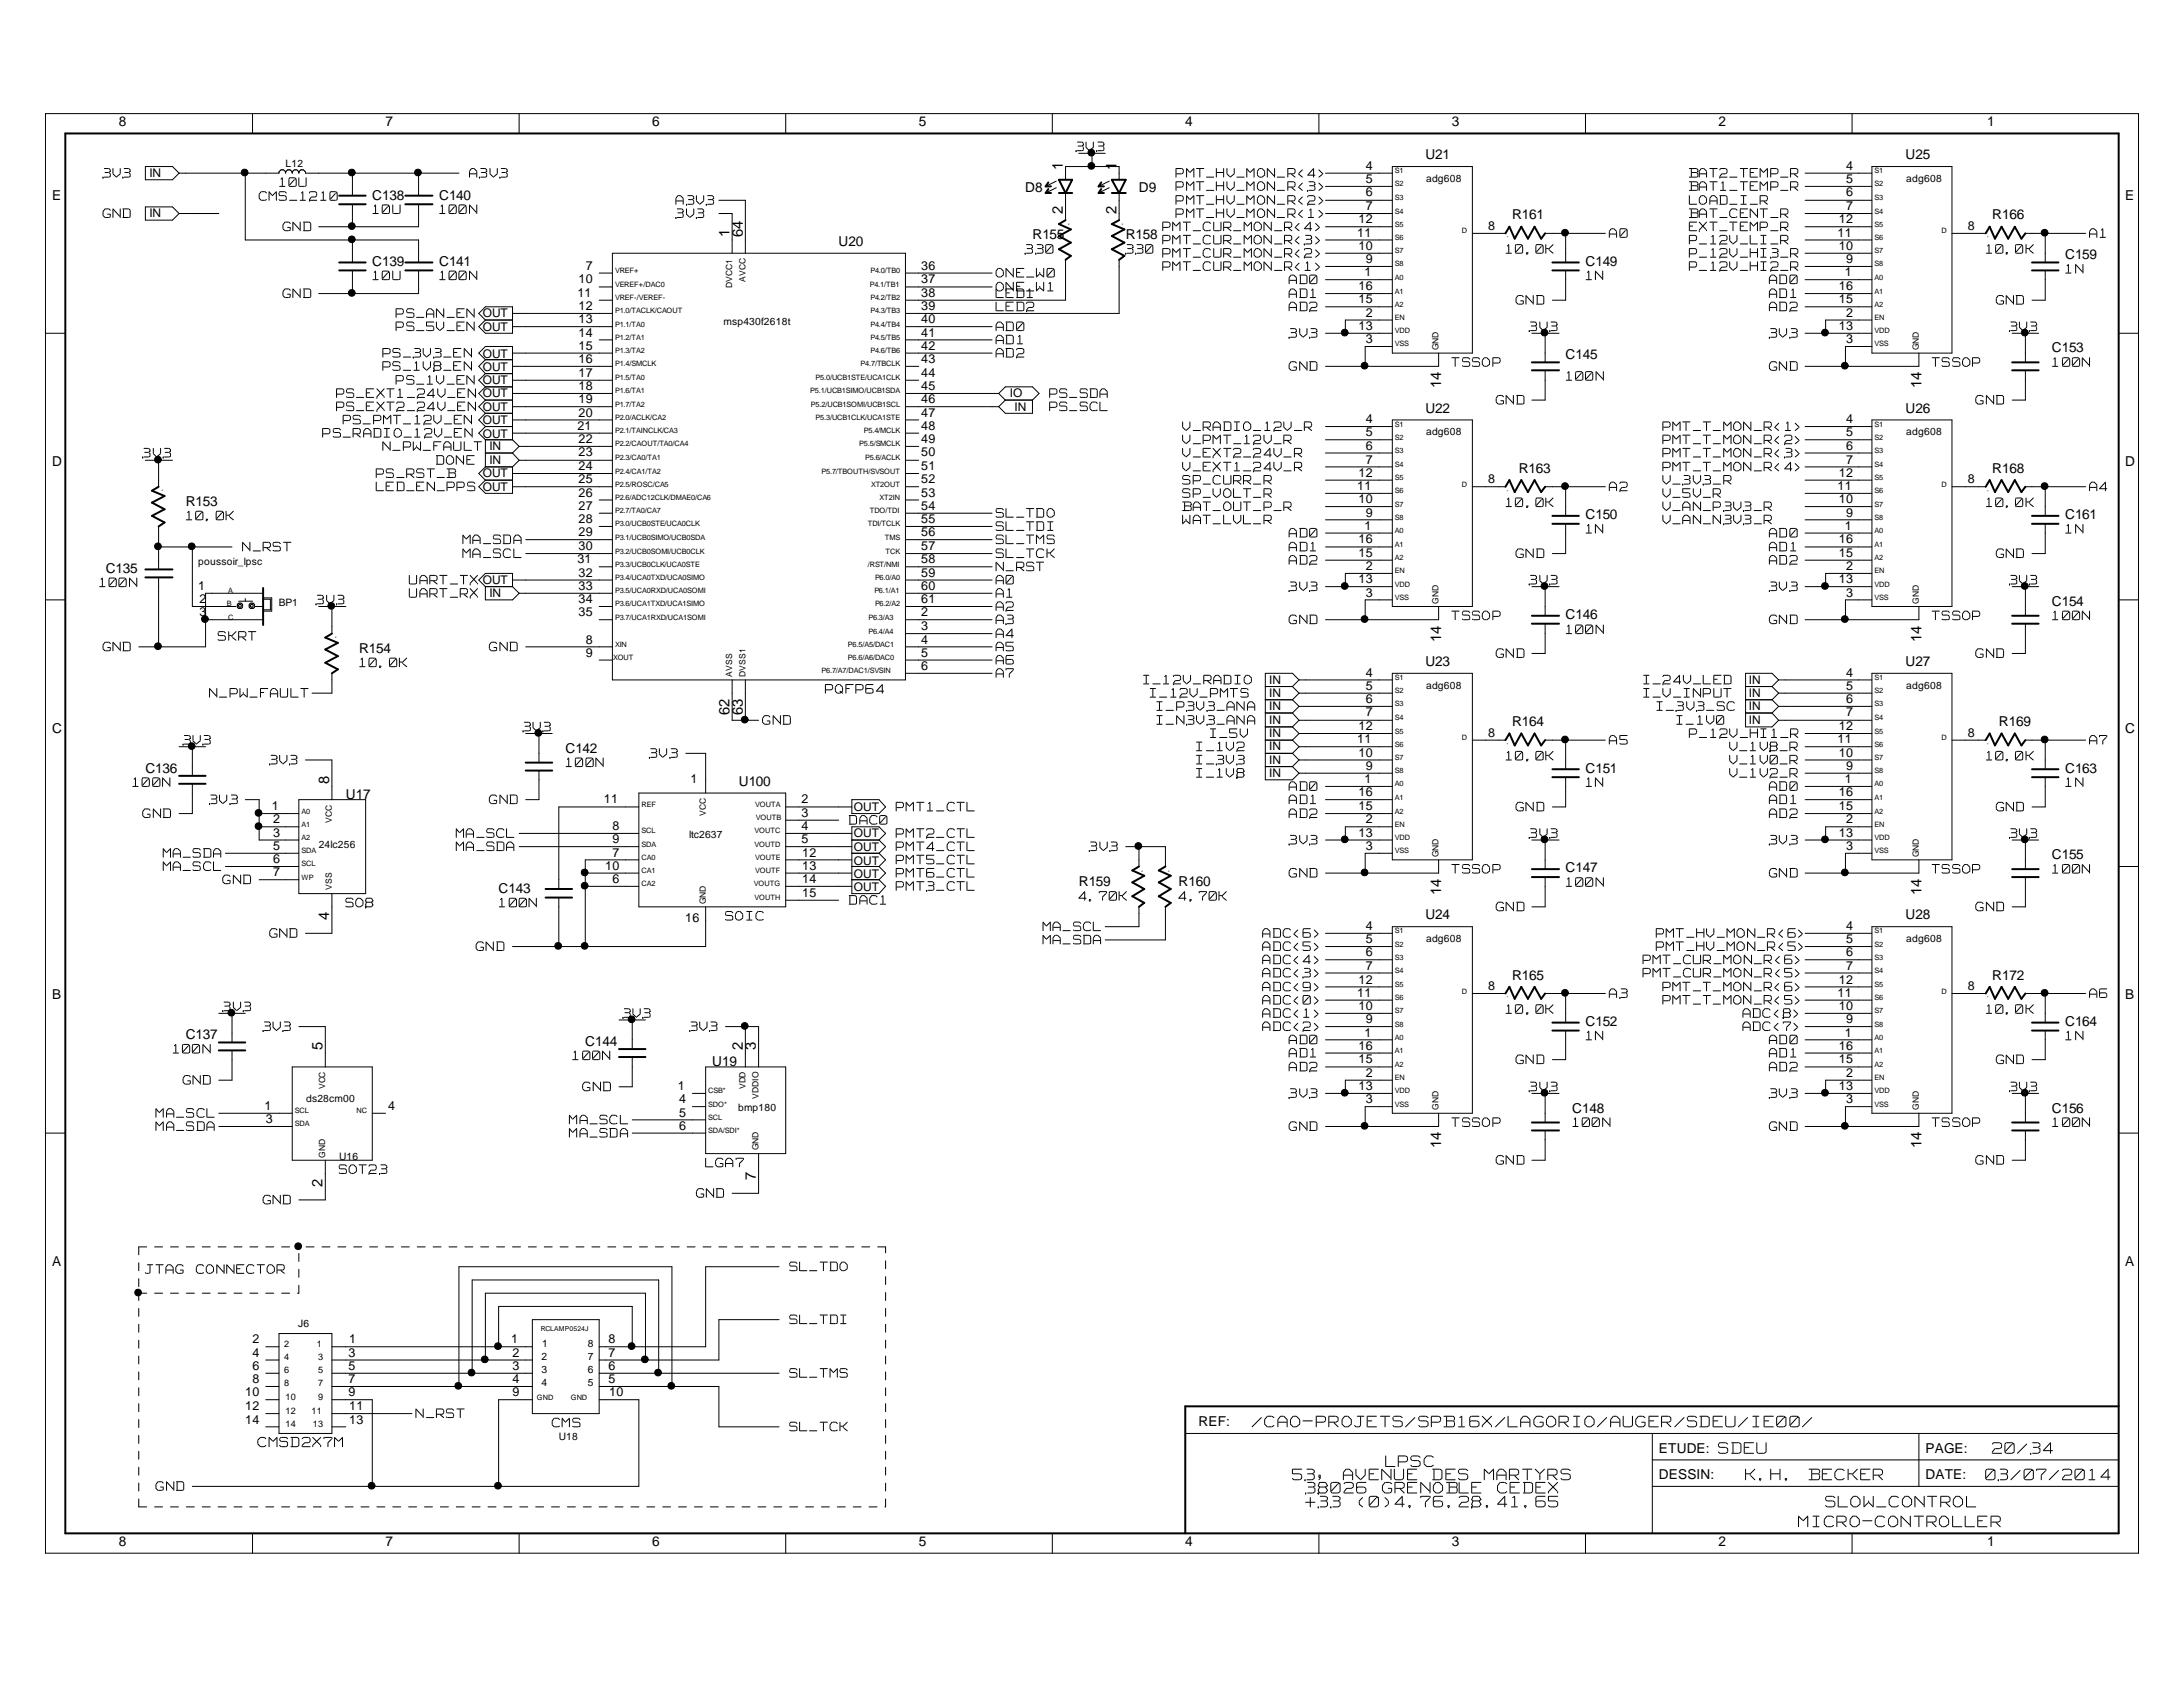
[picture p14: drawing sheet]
<svg xmlns="http://www.w3.org/2000/svg" width="279mm" height="216mm" viewBox="0 0 279 216" stroke-linecap="round" stroke-linejoin="round" font-family="sans-serif">
<defs><g id="words">
<g font-size="2.7" fill="#fff">
<text x="160.3" y="182.9">/CAO-PROJETS/SPB16X/LAGORIO/AUGER/SDEU/IE00/</text>
<text x="165.4" y="189.6">53, AVENUE DES MARTYRS</text>
<text x="167.1" y="191.3">38026 GRENOBLE CEDEX</text>
<text x="177.4" y="187.9">LPSC</text>
<text x="219.9" y="186.2">SDEU</text>
<text x="223.4" y="189.6">K.H.</text>
<text x="231.5" y="189.6">BECKER</text>
<text x="254.1" y="189.6">03/07/2014</text>
<text x="255" y="186.2">20/34</text>
<text x="167.1" y="193.1">+33 (0)4.76.28.41.65</text>
<text x="230.2" y="195.6">MICRO-CONTROLLER</text>
<text x="233.7" y="193.1">SLOW_CONTROL</text>
</g>
<text font-size="2.3" fill="#fff" x="33" y="185.2">CMSD2X7M</text>
<g font-size="2.2" fill="#fff">
<text x="13.2" y="22.8">3V3</text>
<text x="60.1" y="22.8">A3V3</text>
<text x="137.7" y="19.5">3V3</text>
<text x="150.5" y="22.8">PMT_HV_MON_R&lt;4&gt;</text>
<text x="216.2" y="22.8">BAT2_TEMP_R</text>
<text x="13.2" y="28">GND</text>
<text x="33.2" y="25.8">CMS_1210</text>
<text x="35.8" y="24">10U</text>
<text x="36.2" y="29.7">GND</text>
<text x="47.7" y="27.5">10U</text>
<text x="56.3" y="27.5">100N</text>
<text x="86.5" y="28">3V3</text>
<text x="86.5" y="26.3">A3V3</text>
<text x="148.8" y="29.7">PMT_CUR_MON_R&lt;4&gt;</text>
<text x="150.5" y="24.5">PMT_HV_MON_R&lt;3&gt;</text>
<text x="150.5" y="28">PMT_HV_MON_R&lt;1&gt;</text>
<text x="150.5" y="26.3">PMT_HV_MON_R&lt;2&gt;</text>
<text x="216.2" y="29.7">EXT_TEMP_R</text>
<text x="216.2" y="28">BAT_CENT_R</text>
<text x="216.2" y="24.5">BAT1_TEMP_R</text>
<text x="216.2" y="26.3">LOAD_I_R</text>
<text x="47.7" y="36">10U</text>
<text x="56.3" y="36">100N</text>
<text x="127.5" y="35.6">ONE_W0</text>
<text x="131.2" y="32.6">330</text>
<text x="144.1" y="32.6">330</text>
<text x="148.8" y="34.8">PMT_CUR_MON_R&lt;1&gt;</text>
<text x="148.8" y="33.1">PMT_CUR_MON_R&lt;2&gt;</text>
<text x="148.8" y="31.4">PMT_CUR_MON_R&lt;3&gt;</text>
<text x="192.8" y="32.6">10.0K</text>
<text x="203" y="36">1N</text>
<text x="206" y="30.5">A0</text>
<text x="216.2" y="34.8">P_12V_HI2_R</text>
<text x="216.2" y="33.1">P_12V_HI3_R</text>
<text x="216.2" y="31.4">P_12V_LI_R</text>
<text x="254.2" y="32.6">10.0K</text>
<text x="264.4" y="35.1">1N</text>
<text x="267.4" y="30.5">A1</text>
<text x="36.2" y="38.2">GND</text>
<text x="50.7" y="40.8">PS_AN_EN</text>
<text x="127.5" y="38.2">LED1</text>
<text x="127.5" y="39.9">LED2</text>
<text x="127.5" y="37.4">ONE_W1</text>
<text x="165" y="39.9">AD2</text>
<text x="165" y="38.2">AD1</text>
<text x="165" y="36.5">AD0</text>
<text x="194" y="39.1">GND</text>
<text x="226.5" y="36.5">AD0</text>
<text x="226.5" y="39.9">AD2</text>
<text x="226.5" y="38.2">AD1</text>
<text x="255.5" y="39.1">GND</text>
<text x="49" y="45.9">PS_3V3_EN</text>
<text x="49" y="47.6">PS_1V8_EN</text>
<text x="50.7" y="42.5">PS_5V_EN</text>
<text x="127.5" y="42.5">AD0</text>
<text x="127.5" y="44.2">AD1</text>
<text x="127.5" y="45.9">AD2</text>
<text x="165" y="47.6">GND</text>
<text x="165" y="43.3">3V3</text>
<text x="185.8" y="47.1">TSSOP</text>
<text x="195.7" y="42.5">3V3</text>
<text x="226.5" y="43.3">3V3</text>
<text x="226.5" y="47.6">GND</text>
<text x="247.3" y="47.1">TSSOP</text>
<text x="257.2" y="42.5">3V3</text>
<text x="262.7" y="47.1">100N</text>
<text x="43.1" y="52.7">PS_EXT2_24V_EN</text>
<text x="43.1" y="51">PS_EXT1_24V_EN</text>
<text x="50.7" y="49.3">PS_1V_EN</text>
<text x="134.3" y="51">PS_SDA</text>
<text x="134.3" y="52.7">PS_SCL</text>
<text x="191.5" y="51.9">GND</text>
<text x="200.5" y="48.8">100N</text>
<text x="252.9" y="51.9">GND</text>
<text x="18.3" y="58.7">3V3</text>
<text x="41.3" y="56.1">PS_RADIO_12V_EN</text>
<text x="43.9" y="54.4">PS_PMT_12V_EN</text>
<text x="49" y="57.8">N_PW_FAULT</text>
<text x="55.9" y="59.6">DONE</text>
<text x="151.4" y="55.3">V_RADIO_12V_R</text>
<text x="151.4" y="57">V_PMT_12V_R</text>
<text x="151.4" y="58.7">V_EXT2_24V_R</text>
<text x="212.8" y="57">PMT_T_MON_R&lt;2&gt;</text>
<text x="212.8" y="55.3">PMT_T_MON_R&lt;1&gt;</text>
<text x="212.8" y="58.7">PMT_T_MON_R&lt;3&gt;</text>
<text x="48.2" y="61.3">PS_RST_B</text>
<text x="48.2" y="63">LED_EN_PPS</text>
<text x="151.4" y="63.8">SP_VOLT_R</text>
<text x="151.4" y="65.5">BAT_OUT_P_R</text>
<text x="151.4" y="60.4">V_EXT1_24V_R</text>
<text x="151.4" y="62.1">SP_CURR_R</text>
<text x="192.8" y="65">10.0K</text>
<text x="206" y="63">A2</text>
<text x="212.8" y="63.8">V_5V_R</text>
<text x="212.8" y="60.4">PMT_T_MON_R&lt;4&gt;</text>
<text x="212.8" y="62.1">V_3V3_R</text>
<text x="212.8" y="65.5">V_AN_P3V3_R</text>
<text x="254.2" y="65">10.0K</text>
<text x="267.4" y="63">A4</text>
<text x="23.9" y="66.7">10.0K</text>
<text x="31.1" y="70.7">N_RST</text>
<text x="59.2" y="69.7">MA_SDA</text>
<text x="59.2" y="71.5">MA_SCL</text>
<text x="127.5" y="66.4">SL_TDO</text>
<text x="127.5" y="68.1">SL_TDI</text>
<text x="127.5" y="69.7">SL_TMS</text>
<text x="127.5" y="71.5">SL_TCK</text>
<text x="151.4" y="67.2">WAT_LVL_R</text>
<text x="165" y="70.7">AD1</text>
<text x="165" y="68.9">AD0</text>
<text x="194" y="71.5">GND</text>
<text x="203" y="68.4">1N</text>
<text x="212.8" y="67.2">V_AN_N3V3_R</text>
<text x="226.5" y="70.7">AD1</text>
<text x="226.5" y="68.9">AD0</text>
<text x="255.5" y="71.5">GND</text>
<text x="264.4" y="68.4">1N</text>
<text x="12.8" y="75.2">100N</text>
<text x="40.4" y="77.4">3V3</text>
<text x="52.4" y="76.6">UART_RX</text>
<text x="52.4" y="74.9">UART_TX</text>
<text x="127.5" y="73.2">N_RST</text>
<text x="127.5" y="74.9">A0</text>
<text x="127.5" y="76.6">A1</text>
<text x="165" y="75.8">3V3</text>
<text x="165" y="72.4">AD2</text>
<text x="195.7" y="74.9">3V3</text>
<text x="226.5" y="75.8">3V3</text>
<text x="226.5" y="72.4">AD2</text>
<text x="257.2" y="74.9">3V3</text>
<text x="13.2" y="83.5">GND</text>
<text x="27.9" y="82.1">SKRT</text>
<text x="62.6" y="83.5">GND</text>
<text x="127.5" y="78.3">A2</text>
<text x="127.5" y="80">A3</text>
<text x="127.5" y="81.8">A4</text>
<text x="127.5" y="83.5">A5</text>
<text x="165" y="80">GND</text>
<text x="185.8" y="79.5">TSSOP</text>
<text x="200.5" y="81.3">100N</text>
<text x="226.5" y="80">GND</text>
<text x="247.3" y="79.5">TSSOP</text>
<text x="262.7" y="79.5">100N</text>
<text x="26.8" y="89.4">N_PW_FAULT</text>
<text x="46" y="85.5">10.0K</text>
<text x="105.6" y="88.9">PQFP64</text>
<text x="127.5" y="86.8">A7</text>
<text x="127.5" y="85.2">A6</text>
<text x="146.4" y="87.7">I_12V_RADIO</text>
<text x="147.2" y="89.4">I_12V_PMTS</text>
<text x="191.5" y="84.3">GND</text>
<text x="210.4" y="87.7">I_24V_LED</text>
<text x="210.4" y="89.4">I_V_INPUT</text>
<text x="252.9" y="84.3">GND</text>
<text x="23.4" y="95.4">3V3</text>
<text x="67" y="93.7">3V3</text>
<text x="97.6" y="92.9">GND</text>
<text x="148.1" y="91.1">I_P3V3_ANA</text>
<text x="148.1" y="92.9">I_N3V3_ANA</text>
<text x="154.9" y="94.6">I_5V</text>
<text x="206" y="95.4">A5</text>
<text x="212.1" y="91.1">I_3V3_SC</text>
<text x="214.6" y="92.9">I_1V0</text>
<text x="216.2" y="94.6">P_12V_HI1_R</text>
<text x="267.4" y="95.4">A7</text>
<text x="17" y="100.8">100N</text>
<text x="34.5" y="97.9">3V3</text>
<text x="72.5" y="98.3">100N</text>
<text x="83.1" y="97.1">3V3</text>
<text x="153.1" y="96.2">I_1V2</text>
<text x="153.1" y="99.6">I_1V8</text>
<text x="153.1" y="97.9">I_3V3</text>
<text x="165" y="101.3">AD0</text>
<text x="192.8" y="97.4">10.0K</text>
<text x="203" y="100.8">1N</text>
<text x="221.4" y="99.6">V_1V2_R</text>
<text x="221.4" y="97.9">V_1V0_R</text>
<text x="221.4" y="96.2">V_1V8_R</text>
<text x="226.5" y="101.3">AD0</text>
<text x="254.2" y="97.4">10.0K</text>
<text x="264.4" y="100.8">1N</text>
<text x="18.3" y="104.8">GND</text>
<text x="26.8" y="103">3V3</text>
<text x="58.4" y="107.3">MA_SCL</text>
<text x="62.6" y="103">GND</text>
<text x="108.7" y="105.6">DAC0</text>
<text x="114.7" y="107.3">PMT2_CTL</text>
<text x="114.7" y="103.9">PMT1_CTL</text>
<text x="165" y="103">AD1</text>
<text x="165" y="104.8">AD2</text>
<text x="194" y="103.9">GND</text>
<text x="195.7" y="107.3">3V3</text>
<text x="226.5" y="104.8">AD2</text>
<text x="226.5" y="103">AD1</text>
<text x="255.5" y="103.9">GND</text>
<text x="257.2" y="107.3">3V3</text>
<text x="20.9" y="111.6">MA_SCL</text>
<text x="20.9" y="109.9">MA_SDA</text>
<text x="28.5" y="113.3">GND</text>
<text x="58.4" y="109">MA_SDA</text>
<text x="114.7" y="110.7">PMT5_CTL</text>
<text x="114.7" y="112.4">PMT6_CTL</text>
<text x="114.7" y="109">PMT4_CTL</text>
<text x="139.4" y="109">3V3</text>
<text x="165" y="108.2">3V3</text>
<text x="165" y="112.4">GND</text>
<text x="185.8" y="111.9">TSSOP</text>
<text x="200.5" y="113.6">100N</text>
<text x="226.5" y="108.2">3V3</text>
<text x="226.5" y="112.4">GND</text>
<text x="247.3" y="111.9">TSSOP</text>
<text x="262.7" y="111.9">100N</text>
<text x="44.3" y="116.2">SO8</text>
<text x="63.9" y="116.2">100N</text>
<text x="92.9" y="117.9">SOIC</text>
<text x="108.7" y="115.9">DAC1</text>
<text x="114.7" y="114.1">PMT3_CTL</text>
<text x="133.5" y="119.3">MA_SCL</text>
<text x="138.1" y="115.4">4.70K</text>
<text x="150.9" y="115.4">4.70K</text>
<text x="191.5" y="116.7">GND</text>
<text x="252.9" y="116.7">GND</text>
<text x="34.5" y="120.1">GND</text>
<text x="60.9" y="121.8">GND</text>
<text x="133.5" y="121">MA_SDA</text>
<text x="161.6" y="123.5">ADC&lt;4&gt;</text>
<text x="161.6" y="120.1">ADC&lt;6&gt;</text>
<text x="161.6" y="121.8">ADC&lt;5&gt;</text>
<text x="161.6" y="125.2">ADC&lt;3&gt;</text>
<text x="210.3" y="125.2">PMT_CUR_MON_R&lt;5&gt;</text>
<text x="210.3" y="123.5">PMT_CUR_MON_R&lt;6&gt;</text>
<text x="212" y="120.1">PMT_HV_MON_R&lt;6&gt;</text>
<text x="212" y="121.8">PMT_HV_MON_R&lt;5&gt;</text>
<text x="28.5" y="129.5">3V3</text>
<text x="79.7" y="130.4">3V3</text>
<text x="161.6" y="130.4">ADC&lt;1&gt;</text>
<text x="161.6" y="127">ADC&lt;9&gt;</text>
<text x="161.6" y="128.7">ADC&lt;0&gt;</text>
<text x="192.8" y="129.9">10.0K</text>
<text x="206" y="127.8">A3</text>
<text x="212.8" y="128.7">PMT_T_MON_R&lt;5&gt;</text>
<text x="212.8" y="127">PMT_T_MON_R&lt;6&gt;</text>
<text x="223.1" y="130.4">ADC&lt;8&gt;</text>
<text x="254.2" y="129.9">10.0K</text>
<text x="267.4" y="127.8">A6</text>
<text x="22.2" y="134.9">100N</text>
<text x="33.7" y="132.1">3V3</text>
<text x="73.3" y="135.8">100N</text>
<text x="88.3" y="132.1">3V3</text>
<text x="161.6" y="132.1">ADC&lt;2&gt;</text>
<text x="165" y="135.4">AD1</text>
<text x="165" y="133.8">AD0</text>
<text x="165" y="137.2">AD2</text>
<text x="194" y="136.3">GND</text>
<text x="203" y="133.2">1N</text>
<text x="223.1" y="132.1">ADC&lt;7&gt;</text>
<text x="226.5" y="133.8">AD0</text>
<text x="226.5" y="135.4">AD1</text>
<text x="226.5" y="137.2">AD2</text>
<text x="255.5" y="136.3">GND</text>
<text x="264.4" y="133.2">1N</text>
<text x="20" y="143.2">MA_SCL</text>
<text x="23.4" y="138.9">GND</text>
<text x="72.9" y="144">MA_SCL</text>
<text x="74.6" y="139.8">GND</text>
<text x="165" y="140.6">3V3</text>
<text x="195.7" y="139.8">3V3</text>
<text x="226.5" y="140.6">3V3</text>
<text x="257.2" y="139.8">3V3</text>
<text x="20" y="144.8">MA_SDA</text>
<text x="72.9" y="145.7">MA_SDA</text>
<text x="90.3" y="149.5">LGA7</text>
<text x="165" y="144.8">GND</text>
<text x="185.8" y="144.3">TSSOP</text>
<text x="191.5" y="149.2">GND</text>
<text x="201.3" y="144.3">100N</text>
<text x="226.5" y="144.8">GND</text>
<text x="247.3" y="144.3">TSSOP</text>
<text x="252.9" y="149.2">GND</text>
<text x="262.7" y="144.3">100N</text>
<text x="33.7" y="154.2">GND</text>
<text x="43.4" y="150.3">SOT23</text>
<text x="89.1" y="153.4">GND</text>
<text x="18.6" y="163.1">JTAG</text>
<text x="25" y="163.1">CONNECTOR</text>
<text x="101.1" y="162.8">SL_TDO</text>
<text x="101.1" y="169.6">SL_TDI</text>
<text x="101.1" y="176.4">SL_TMS</text>
<text x="53.2" y="181.6">N_RST</text>
<text x="70.7" y="182.8">CMS</text>
<text x="101.1" y="183.3">SL_TCK</text>
<text x="20" y="190.9">GND</text>
</g>
<g font-size="1.9">
<text x="136" y="21.7" transform="rotate(-90 136 21.7)">1</text>
<text x="142.9" y="21.7" transform="rotate(-90 142.9 21.7)">1</text>
<text x="136" y="27.3" transform="rotate(-90 136 27.3)">2</text>
<text x="142.9" y="27.3" transform="rotate(-90 142.9 27.3)">2</text>
<text x="93.4" y="30.3" transform="rotate(-90 93.4 30.3)">1</text>
<text x="95.1" y="30.4" transform="rotate(-90 95.1 30.4)">64</text>
<text x="184.5" y="49.7" transform="rotate(-90 184.5 49.7)">14</text>
<text x="245.9" y="49.7" transform="rotate(-90 245.9 49.7)">14</text>
<text x="184.5" y="82.1" transform="rotate(-90 184.5 82.1)">14</text>
<text x="245.9" y="82.1" transform="rotate(-90 245.9 82.1)">14</text>
<text x="93.4" y="91.5" transform="rotate(-90 93.4 91.5)">62</text>
<text x="95.1" y="91.5" transform="rotate(-90 95.1 91.5)">63</text>
<text x="42.1" y="100.3" transform="rotate(-90 42.1 100.3)">8</text>
<text x="42.1" y="117.8" transform="rotate(-90 42.1 117.8)">4</text>
<text x="184.5" y="114.5" transform="rotate(-90 184.5 114.5)">14</text>
<text x="245.9" y="114.5" transform="rotate(-90 245.9 114.5)">14</text>
<text x="41.3" y="134.4" transform="rotate(-90 41.3 134.4)">5</text>
<text x="95.1" y="134.4" transform="rotate(-90 95.1 134.4)">2</text>
<text x="96.8" y="134.4" transform="rotate(-90 96.8 134.4)">3</text>
<text x="184.5" y="147" transform="rotate(-90 184.5 147)">14</text>
<text x="245.9" y="147" transform="rotate(-90 245.9 147)">14</text>
<text x="41.3" y="151.9" transform="rotate(-90 41.3 151.9)">2</text>
<text x="96.8" y="151" transform="rotate(-90 96.8 151)">7</text>
</g>
<g font-size="1.7">
<text x="15.2" y="16.2">8</text>
<text x="49.3" y="16.2">7</text>
<text x="83.5" y="16.2">6</text>
<text x="117.6" y="16.2">5</text>
<text x="151.7" y="16.2">4</text>
<text x="185.8" y="16.2">3</text>
<text x="219.9" y="16.2">2</text>
<text x="254.3" y="16.2">1</text>
<text x="182.4" y="20.4">U21</text>
<text x="243.9" y="20.4">U25</text>
<text x="6.7" y="25.5">E</text>
<text x="47.6" y="25.5">C138</text>
<text x="56.2" y="25.5">C140</text>
<text x="131.2" y="24.6">D8</text>
<text x="145.8" y="24.6">D9</text>
<text x="193.5" y="28.1">R161</text>
<text x="255" y="28.1">R166</text>
<text x="272" y="25.5">E</text>
<text x="47.6" y="34">C139</text>
<text x="56.2" y="34">C141</text>
<text x="107.3" y="31.5">U20</text>
<text x="132.1" y="30.6">R155</text>
<text x="144.1" y="30.6">R158</text>
<text x="202.9" y="34">C149</text>
<text x="264.3" y="33.2">C159</text>
<text x="200.4" y="46">C145</text>
<text x="262.6" y="45.1">C153</text>
<text x="182.4" y="52.8">U22</text>
<text x="243.9" y="52.8">U26</text>
<text x="6.7" y="59.7">D</text>
<text x="272" y="59.7">D</text>
<text x="23.8" y="64.7">R153</text>
<text x="194.4" y="60.5">R163</text>
<text x="255" y="60.5">R168</text>
<text x="202.9" y="66.4">C150</text>
<text x="264.3" y="66.4">C161</text>
<text x="13.5" y="73.3">C135</text>
<text x="262.6" y="77.5">C154</text>
<text x="46" y="83.5">R154</text>
<text x="200.4" y="79.2">C146</text>
<text x="182.4" y="85.2">U23</text>
<text x="243.9" y="85.2">U27</text>
<text x="6.7" y="93.8">C</text>
<text x="193.5" y="92.9">R164</text>
<text x="255.8" y="92.9">R169</text>
<text x="272" y="93.8">C</text>
<text x="18.6" y="98.9">C136</text>
<text x="72.4" y="96.3">C142</text>
<text x="94.6" y="100.6">U100</text>
<text x="202.9" y="98.9">C151</text>
<text x="264.3" y="98.9">C163</text>
<text x="44.3" y="102.3">U17</text>
<text x="138.1" y="113.3">R159</text>
<text x="150.9" y="113.3">R160</text>
<text x="200.4" y="111.7">C147</text>
<text x="262.6" y="110">C155</text>
<text x="63.8" y="114.3">C143</text>
<text x="182.4" y="117.7">U24</text>
<text x="243.9" y="117.7">U28</text>
<text x="193.5" y="125.4">R165</text>
<text x="255" y="125.4">R172</text>
<text x="6.7" y="127.9">B</text>
<text x="202.9" y="131.3">C152</text>
<text x="264.3" y="131.3">C164</text>
<text x="272" y="127.9">B</text>
<text x="23.8" y="133">C137</text>
<text x="74.9" y="133.8">C144</text>
<text x="91.2" y="136.5">U19</text>
<text x="201.2" y="142.4">C148</text>
<text x="262.6" y="142.4">C156</text>
<text x="6.7" y="162">A</text>
<text x="272" y="162">A</text>
<text x="153.4" y="182.5">REF:</text>
<text x="212.3" y="185.9">ETUDE:</text>
<text x="246.4" y="185.9">PAGE:</text>
<text x="212.3" y="189.3">DESSIN:</text>
<text x="246.4" y="189.3">DATE:</text>
<text x="15.2" y="197.8">8</text>
<text x="49.3" y="197.8">7</text>
<text x="83.5" y="197.8">6</text>
<text x="117.6" y="197.8">5</text>
<text x="151.7" y="197.8">4</text>
<text x="185.8" y="197.8">3</text>
<text x="219.9" y="197.8">2</text>
<text x="254.3" y="197.8">1</text>
</g>
<g font-size="1.6">
<text x="174.8" y="23.4">5</text>
<text x="174.8" y="21.7">4</text>
<text x="236.3" y="23.4">5</text>
<text x="236.3" y="21.7">4</text>
<text x="173.9" y="28.6">12</text>
<text x="174.8" y="26.9">7</text>
<text x="174.8" y="25.1">6</text>
<text x="190.5" y="29.4">8</text>
<text x="235.4" y="28.6">12</text>
<text x="236.3" y="26.9">7</text>
<text x="236.3" y="25.1">6</text>
<text x="251.9" y="29.4">8</text>
<text x="75" y="34.5">7</text>
<text x="117.9" y="34.5">36</text>
<text x="173.7" y="30.3">11</text>
<text x="173.9" y="32">10</text>
<text x="174.6" y="35.4">1</text>
<text x="174.8" y="33.7">9</text>
<text x="235.2" y="30.3">11</text>
<text x="235.4" y="32">10</text>
<text x="236.1" y="35.4">1</text>
<text x="236.3" y="33.7">9</text>
<text x="73.9" y="38">11</text>
<text x="74.1" y="36.2">10</text>
<text x="74.1" y="41.4">13</text>
<text x="74.1" y="39.7">12</text>
<text x="117.9" y="41.4">40</text>
<text x="117.9" y="39.7">39</text>
<text x="117.9" y="38">38</text>
<text x="117.9" y="36.2">37</text>
<text x="173.9" y="38.8">15</text>
<text x="173.9" y="37.1">16</text>
<text x="174.8" y="40.5">2</text>
<text x="235.4" y="38.8">15</text>
<text x="235.4" y="37.1">16</text>
<text x="236.3" y="40.5">2</text>
<text x="74.1" y="46.5">16</text>
<text x="74.1" y="44.8">15</text>
<text x="74.1" y="43.1">14</text>
<text x="117.9" y="46.5">43</text>
<text x="117.9" y="44.8">42</text>
<text x="117.9" y="43.1">41</text>
<text x="173.9" y="42.2">13</text>
<text x="174.8" y="43.9">3</text>
<text x="235.4" y="42.2">13</text>
<text x="236.3" y="43.9">3</text>
<text x="74.1" y="53.3">20</text>
<text x="74.1" y="51.6">19</text>
<text x="74.1" y="49.9">18</text>
<text x="74.1" y="48.2">17</text>
<text x="117.9" y="53.3">47</text>
<text x="117.9" y="51.6">46</text>
<text x="117.9" y="49.9">45</text>
<text x="117.9" y="48.2">44</text>
<text x="73.9" y="55">21</text>
<text x="74.1" y="58.4">23</text>
<text x="74.1" y="56.7">22</text>
<text x="117.9" y="58.4">50</text>
<text x="117.9" y="56.7">49</text>
<text x="117.9" y="55">48</text>
<text x="174.8" y="59.3">7</text>
<text x="174.8" y="57.6">6</text>
<text x="174.8" y="55.9">5</text>
<text x="174.8" y="54.2">4</text>
<text x="236.3" y="59.3">7</text>
<text x="236.3" y="57.6">6</text>
<text x="236.3" y="55.9">5</text>
<text x="236.3" y="54.2">4</text>
<text x="74.1" y="65.3">27</text>
<text x="74.1" y="63.6">26</text>
<text x="74.1" y="61.9">25</text>
<text x="74.1" y="60.2">24</text>
<text x="117.9" y="61.9">52</text>
<text x="117.9" y="63.6">53</text>
<text x="117.9" y="65.3">54</text>
<text x="117.9" y="60.2">51</text>
<text x="173.7" y="62.7">11</text>
<text x="173.9" y="64.4">10</text>
<text x="173.9" y="61">12</text>
<text x="190.5" y="61.9">8</text>
<text x="235.2" y="62.7">11</text>
<text x="235.4" y="64.4">10</text>
<text x="235.4" y="61">12</text>
<text x="251.9" y="61.9">8</text>
<text x="74.1" y="70.4">30</text>
<text x="74.1" y="68.6">29</text>
<text x="74.1" y="67">28</text>
<text x="117.9" y="68.6">56</text>
<text x="117.9" y="67">55</text>
<text x="117.9" y="70.4">57</text>
<text x="173.9" y="71.3">15</text>
<text x="173.9" y="69.5">16</text>
<text x="174.6" y="67.8">1</text>
<text x="174.8" y="66.1">9</text>
<text x="235.4" y="71.3">15</text>
<text x="235.4" y="69.5">16</text>
<text x="236.1" y="67.8">1</text>
<text x="236.3" y="66.1">9</text>
<text x="25.4" y="75.5">1</text>
<text x="25.5" y="77.2">2</text>
<text x="73.9" y="72.1">31</text>
<text x="74.1" y="77.2">34</text>
<text x="74.1" y="75.5">33</text>
<text x="74.1" y="73.8">32</text>
<text x="117.9" y="77.2">61</text>
<text x="117.9" y="75.5">60</text>
<text x="117.9" y="73.8">59</text>
<text x="117.9" y="72.1">58</text>
<text x="173.9" y="74.7">13</text>
<text x="174.8" y="76.3">3</text>
<text x="174.8" y="73">2</text>
<text x="235.4" y="74.7">13</text>
<text x="236.3" y="76.3">3</text>
<text x="236.3" y="73">2</text>
<text x="25.5" y="78.9">3</text>
<text x="74.1" y="78.9">35</text>
<text x="75" y="82.4">8</text>
<text x="117.9" y="82.4">4</text>
<text x="117.9" y="80.6">3</text>
<text x="117.9" y="78.9">2</text>
<text x="75" y="84.1">9</text>
<text x="117.9" y="85.7">6</text>
<text x="117.9" y="84.1">5</text>
<text x="174.8" y="90">6</text>
<text x="174.8" y="88.3">5</text>
<text x="174.8" y="86.6">4</text>
<text x="236.3" y="90">6</text>
<text x="236.3" y="88.3">5</text>
<text x="236.3" y="86.6">4</text>
<text x="173.7" y="95.1">11</text>
<text x="173.9" y="93.5">12</text>
<text x="174.8" y="91.7">7</text>
<text x="190.5" y="94.3">8</text>
<text x="235.2" y="95.1">11</text>
<text x="235.4" y="93.5">12</text>
<text x="236.3" y="91.7">7</text>
<text x="251.9" y="94.3">8</text>
<text x="88.4" y="100.2">1</text>
<text x="173.9" y="96.8">10</text>
<text x="173.9" y="101.9">16</text>
<text x="174.6" y="100.2">1</text>
<text x="174.8" y="98.5">9</text>
<text x="235.4" y="96.8">10</text>
<text x="235.4" y="101.9">16</text>
<text x="236.1" y="100.2">1</text>
<text x="236.3" y="98.5">9</text>
<text x="34.8" y="103.7">1</text>
<text x="34.9" y="107.1">3</text>
<text x="34.9" y="105.4">2</text>
<text x="77.3" y="102.8">11</text>
<text x="78.4" y="107.9">9</text>
<text x="78.4" y="106.2">8</text>
<text x="102.6" y="107.9">5</text>
<text x="102.6" y="106.2">4</text>
<text x="102.6" y="104.5">3</text>
<text x="102.6" y="102.8">2</text>
<text x="173.9" y="107.1">13</text>
<text x="173.9" y="103.7">15</text>
<text x="174.8" y="105.4">2</text>
<text x="235.4" y="107.1">13</text>
<text x="235.4" y="103.7">15</text>
<text x="236.3" y="105.4">2</text>
<text x="34.9" y="112.2">7</text>
<text x="34.9" y="108.8">5</text>
<text x="34.9" y="110.5">6</text>
<text x="77.4" y="111.3">10</text>
<text x="78.4" y="113">6</text>
<text x="78.4" y="109.6">7</text>
<text x="102.7" y="113">14</text>
<text x="102.7" y="111.3">13</text>
<text x="102.7" y="109.6">12</text>
<text x="174.8" y="108.8">3</text>
<text x="236.3" y="108.8">3</text>
<text x="87.7" y="118">16</text>
<text x="102.7" y="114.8">15</text>
<text x="174.8" y="119">4</text>
<text x="236.3" y="119">4</text>
<text x="173.9" y="125.9">12</text>
<text x="174.8" y="124.1">7</text>
<text x="174.8" y="122.4">6</text>
<text x="174.8" y="120.7">5</text>
<text x="235.4" y="125.9">12</text>
<text x="236.3" y="124.1">7</text>
<text x="236.3" y="122.4">6</text>
<text x="236.3" y="120.7">5</text>
<text x="173.7" y="127.6">11</text>
<text x="173.9" y="129.3">10</text>
<text x="174.8" y="131">9</text>
<text x="190.5" y="126.7">8</text>
<text x="235.2" y="127.6">11</text>
<text x="235.4" y="129.3">10</text>
<text x="236.3" y="131">9</text>
<text x="251.9" y="126.7">8</text>
<text x="173.9" y="136">15</text>
<text x="173.9" y="134.3">16</text>
<text x="174.6" y="132.7">1</text>
<text x="174.8" y="137.8">2</text>
<text x="235.4" y="136">15</text>
<text x="235.4" y="134.3">16</text>
<text x="236.1" y="132.7">1</text>
<text x="236.3" y="137.8">2</text>
<text x="33.8" y="142">1</text>
<text x="34" y="143.7">3</text>
<text x="49.7" y="142">4</text>
<text x="86.8" y="139.5">1</text>
<text x="86.9" y="141.2">4</text>
<text x="86.9" y="142.9">5</text>
<text x="173.9" y="139.5">13</text>
<text x="174.8" y="141.2">3</text>
<text x="235.4" y="139.5">13</text>
<text x="236.3" y="141.2">3</text>
<text x="86.9" y="144.6">6</text>
<text x="32.3" y="173.6">4</text>
<text x="32.3" y="171.9">2</text>
<text x="44.6" y="173.6">3</text>
<text x="44.7" y="171.9">1</text>
<text x="65.4" y="171.9">1</text>
<text x="65.6" y="173.6">2</text>
<text x="77.9" y="171.9">8</text>
<text x="77.9" y="173.6">7</text>
<text x="31.4" y="178.7">10</text>
<text x="32.3" y="177">8</text>
<text x="32.3" y="175.3">6</text>
<text x="44.6" y="178.7">9</text>
<text x="44.6" y="177">7</text>
<text x="44.6" y="175.3">5</text>
<text x="65.6" y="178.7">9</text>
<text x="65.6" y="177">4</text>
<text x="65.6" y="175.3">3</text>
<text x="77.9" y="175.3">6</text>
<text x="77.9" y="177">5</text>
<text x="78" y="178.7">10</text>
<text x="31.4" y="182.2">14</text>
<text x="31.4" y="180.4">12</text>
<text x="44.7" y="182.2">13</text>
<text x="44.7" y="180.4">11</text>
</g>
<g font-size="1.5">
<text x="19.1" y="22.7">IN</text>
<text x="19.1" y="27.7">IN</text>
<text x="61.8" y="40.6">OUT</text>
<text x="61.8" y="42.3">OUT</text>
<text x="61.8" y="45.8">OUT</text>
<text x="61.8" y="47.5">OUT</text>
<text x="61.8" y="52.6">OUT</text>
<text x="61.8" y="50.9">OUT</text>
<text x="61.8" y="49.2">OUT</text>
<text x="129.3" y="50.8">IO</text>
<text x="129.9" y="52.6">IN</text>
<text x="61.8" y="56">OUT</text>
<text x="61.8" y="54.3">OUT</text>
<text x="62.6" y="57.6">IN</text>
<text x="62.6" y="59.3">IN</text>
<text x="61.8" y="62.8">OUT</text>
<text x="61.8" y="61.1">OUT</text>
<text x="61.8" y="74.7">OUT</text>
<text x="62.6" y="76.4">IN</text>
<text x="162.5" y="87.5">IN</text>
<text x="162.5" y="89.2">IN</text>
<text x="223.8" y="87.5">IN</text>
<text x="223.8" y="89.2">IN</text>
<text x="162.5" y="96">IN</text>
<text x="162.5" y="94.3">IN</text>
<text x="162.5" y="92.6">IN</text>
<text x="162.5" y="90.9">IN</text>
<text x="223.8" y="90.9">IN</text>
<text x="223.8" y="92.6">IN</text>
<text x="162.5" y="97.8">IN</text>
<text x="162.5" y="99.5">IN</text>
<text x="109.3" y="107.2">OUT</text>
<text x="109.3" y="103.8">OUT</text>
<text x="109.3" y="112.3">OUT</text>
<text x="109.3" y="110.6">OUT</text>
<text x="109.3" y="108.9">OUT</text>
<text x="109.3" y="114">OUT</text>
</g>
<g font-size="1.3">
<text x="36.6" y="21.3">L12</text>
<text x="182.5" y="23.3">adg608</text>
<text x="244" y="23.3">adg608</text>
<text x="92.6" y="41.6">msp430f2618t</text>
<text x="182.5" y="55.7">adg608</text>
<text x="244" y="55.7">adg608</text>
<text x="25.4" y="72.3">poussoir_lpsc</text>
<text x="35.7" y="77.6">BP1</text>
<text x="182.5" y="88.1">adg608</text>
<text x="244" y="88.1">adg608</text>
<text x="88.2" y="107.3">ltc2637</text>
<text x="40.8" y="108.5">24lc256</text>
<text x="182.5" y="120.5">adg608</text>
<text x="244" y="120.5">adg608</text>
<text x="39.2" y="141">ds28cm00</text>
<text x="94.5" y="142.2">bmp180</text>
<text x="43.4" y="148.5">U16</text>
<text x="38.2" y="169.8">J6</text>
<text x="69.4" y="172.4">1</text>
<text x="75.2" y="172.4">8</text>
<text x="69.3" y="177.4">4</text>
<text x="69.3" y="174.1">2</text>
<text x="69.3" y="175.7">3</text>
<text x="75.2" y="177.4">5</text>
<text x="75.2" y="174.1">7</text>
<text x="75.2" y="175.7">6</text>
<text x="71.5" y="184.3">U18</text>
</g>
<g font-size="1.2">
<text x="36.4" y="172.4">2</text>
<text x="40.5" y="172.4">1</text>
<text x="36.4" y="174.1">4</text>
<text x="36.4" y="175.7">6</text>
<text x="36.4" y="177.4">8</text>
<text x="36.6" y="179.1">10</text>
<text x="40.7" y="174.1">3</text>
<text x="40.7" y="175.7">5</text>
<text x="40.7" y="179.1">9</text>
<text x="40.7" y="177.4">7</text>
<text x="36.6" y="182.6">14</text>
<text x="36.6" y="180.9">12</text>
<text x="39.9" y="180.9">11</text>
<text x="40" y="182.6">13</text>
</g>
<g font-size="1.1">
<text x="93.7" y="36.8" transform="rotate(-90 93.7 36.8)">DVCC1</text>
<text x="95.4" y="36.1" transform="rotate(-90 95.4 36.1)">AVCC</text>
<text x="184.1" y="44.9" transform="rotate(-90 184.1 44.9)">GND</text>
<text x="245.6" y="44.9" transform="rotate(-90 245.6 44.9)">GND</text>
<text x="184.1" y="77.3" transform="rotate(-90 184.1 77.3)">GND</text>
<text x="245.6" y="77.3" transform="rotate(-90 245.6 77.3)">GND</text>
<text x="93.7" y="86.7" transform="rotate(-90 93.7 86.7)">AVSS</text>
<text x="95.4" y="86.7" transform="rotate(-90 95.4 86.7)">DVSS1</text>
<text x="42.5" y="105.3" transform="rotate(-90 42.5 105.3)">VCC</text>
<text x="90.3" y="104.5" transform="rotate(-90 90.3 104.5)">VCC</text>
<text x="42.5" y="113.9" transform="rotate(-90 42.5 113.9)">VSS</text>
<text x="184.1" y="109.7" transform="rotate(-90 184.1 109.7)">GND</text>
<text x="245.6" y="109.7" transform="rotate(-90 245.6 109.7)">GND</text>
<text x="90.3" y="115.7" transform="rotate(-90 90.3 115.7)">GND</text>
<text x="41.6" y="139.4" transform="rotate(-90 41.6 139.4)">VCC</text>
<text x="95.4" y="139.4" transform="rotate(-90 95.4 139.4)">VDD</text>
<text x="97.1" y="140.6" transform="rotate(-90 97.1 140.6)">VDDIO</text>
<text x="184.1" y="142" transform="rotate(-90 184.1 142)">GND</text>
<text x="245.6" y="142" transform="rotate(-90 245.6 142)">GND</text>
<text x="41.6" y="148.1" transform="rotate(-90 41.6 148.1)">GND</text>
<text x="97.1" y="147.2" transform="rotate(-90 97.1 147.2)">GND</text>
</g>
<g font-size=".9">
<text x="178.5" y="22.2">S1</text>
<text x="178.5" y="23.9">S2</text>
<text x="239.9" y="22.2">S1</text>
<text x="239.9" y="23.9">S2</text>
<text x="178.5" y="25.6">S3</text>
<text x="178.5" y="29">S5</text>
<text x="178.5" y="27.3">S4</text>
<text x="187.1" y="29.9">D</text>
<text x="239.9" y="25.6">S3</text>
<text x="239.9" y="29">S5</text>
<text x="239.9" y="27.3">S4</text>
<text x="248.5" y="29.9">D</text>
<text x="78.7" y="34.9">VREF+</text>
<text x="111.4" y="34.9">P4.0/TB0</text>
<text x="178.5" y="30.7">S6</text>
<text x="178.5" y="32.4">S7</text>
<text x="178.5" y="34.1">S8</text>
<text x="178.5" y="35.8">A0</text>
<text x="239.9" y="30.7">S6</text>
<text x="239.9" y="32.4">S7</text>
<text x="239.9" y="34.1">S8</text>
<text x="239.9" y="35.8">A0</text>
<text x="78.7" y="41.8">P1.1/TA0</text>
<text x="78.7" y="40.1">P1.0/TACLK/CAOUT</text>
<text x="78.7" y="38.4">VREF-/VEREF-</text>
<text x="78.7" y="36.7">VEREF+/DAC0</text>
<text x="111.3" y="36.7">P4.1/TB1</text>
<text x="111.4" y="41.8">P4.4/TB4</text>
<text x="111.4" y="40.1">P4.3/TB3</text>
<text x="111.4" y="38.4">P4.2/TB2</text>
<text x="178.5" y="37.6">A1</text>
<text x="178.5" y="39.3">A2</text>
<text x="178.5" y="41">EN</text>
<text x="239.9" y="37.6">A1</text>
<text x="239.9" y="39.3">A2</text>
<text x="239.9" y="41">EN</text>
<text x="78.7" y="46.9">P1.4/SMCLK</text>
<text x="78.7" y="43.5">P1.2/TA1</text>
<text x="78.7" y="45.2">P1.3/TA2</text>
<text x="110.1" y="46.9">P4.7/TBCLK</text>
<text x="111.4" y="45.2">P4.6/TB6</text>
<text x="111.4" y="43.5">P4.5/TB5</text>
<text x="178.5" y="44.3">VSS</text>
<text x="178.5" y="42.7">VDD</text>
<text x="239.9" y="44.3">VSS</text>
<text x="239.9" y="42.7">VDD</text>
<text x="78.7" y="48.7">P1.5/TA0</text>
<text x="78.7" y="53.7">P2.0/ACLK/CA2</text>
<text x="78.7" y="52">P1.7/TA2</text>
<text x="78.7" y="50.4">P1.6/TA1</text>
<text x="103.7" y="50.4">P5.1/UCB1SIMO/UCB1SDA</text>
<text x="103.8" y="52">P5.2/UCB1SOMI/UCB1SCL</text>
<text x="104.4" y="53.7">P5.3/UCB1CLK/UCA1STE</text>
<text x="104.4" y="48.7">P5.0/UCB1STE/UCA1CLK</text>
<text x="78.7" y="55.4">P2.1/TAINCLK/CA3</text>
<text x="78.7" y="58.9">P2.3/CA0/TA1</text>
<text x="78.7" y="57.1">P2.2/CAOUT/TA0/CA4</text>
<text x="110" y="57.1">P5.5/SMCLK</text>
<text x="110.6" y="55.4">P5.4/MCLK</text>
<text x="110.7" y="58.9">P5.6/ACLK</text>
<text x="178.5" y="58">S3</text>
<text x="178.5" y="54.6">S1</text>
<text x="178.5" y="56.3">S2</text>
<text x="178.5" y="59.8">S4</text>
<text x="239.9" y="58">S3</text>
<text x="239.9" y="54.6">S1</text>
<text x="239.9" y="56.3">S2</text>
<text x="239.9" y="59.8">S4</text>
<text x="78.7" y="60.6">P2.4/CA1/TA2</text>
<text x="78.7" y="65.7">P2.7/TA0/CA7</text>
<text x="78.7" y="64">P2.6/ADC12CLK/DMAE0/CA6</text>
<text x="78.7" y="62.3">P2.5/ROSC/CA5</text>
<text x="105.1" y="60.6">P5.7/TBOUTH/SVSOUT</text>
<text x="111.3" y="65.7">TDO/TDI</text>
<text x="111.5" y="62.3">XT2OUT</text>
<text x="112.6" y="64">XT2IN</text>
<text x="178.5" y="63.1">S6</text>
<text x="178.5" y="61.4">S5</text>
<text x="178.5" y="64.8">S7</text>
<text x="187.1" y="62.3">D</text>
<text x="239.9" y="63.1">S6</text>
<text x="239.9" y="61.4">S5</text>
<text x="239.9" y="64.8">S7</text>
<text x="248.5" y="62.3">D</text>
<text x="78.7" y="70.8">P3.2/UCB0SOMI/UCB0CLK</text>
<text x="78.7" y="69.1">P3.1/UCB0SIMO/UCB0SDA</text>
<text x="78.7" y="67.4">P3.0/UCB0STE/UCA0CLK</text>
<text x="111.1" y="67.4">TDI/TCLK</text>
<text x="113.3" y="69.1">TMS</text>
<text x="113.3" y="70.8">TCK</text>
<text x="178.5" y="66.5">S8</text>
<text x="178.5" y="68.2">A0</text>
<text x="178.5" y="70">A1</text>
<text x="178.5" y="71.7">A2</text>
<text x="239.9" y="66.5">S8</text>
<text x="239.9" y="68.2">A0</text>
<text x="239.9" y="70">A1</text>
<text x="239.9" y="71.7">A2</text>
<text x="29" y="77.5">B</text>
<text x="29.2" y="75.9">A</text>
<text x="78.7" y="77.6">P3.6/UCA1TXD/UCA1SIMO</text>
<text x="78.7" y="74.2">P3.4/UCA0TXD/UCA0SIMO</text>
<text x="78.7" y="75.9">P3.5/UCA0RXD/UCA0SOMI</text>
<text x="78.7" y="72.5">P3.3/UCB0CLK/UCA0STE</text>
<text x="111.1" y="72.5">/RST/NMI</text>
<text x="111.9" y="75.9">P6.1/A1</text>
<text x="112" y="77.6">P6.2/A2</text>
<text x="112" y="74.2">P6.0/A0</text>
<text x="178.5" y="76.8">VSS</text>
<text x="178.5" y="73.4">EN</text>
<text x="178.5" y="75.1">VDD</text>
<text x="239.9" y="76.8">VSS</text>
<text x="239.9" y="73.4">EN</text>
<text x="239.9" y="75.1">VDD</text>
<text x="29.2" y="79.3">C</text>
<text x="78.7" y="82.8">XIN</text>
<text x="78.7" y="79.3">P3.7/UCA1RXD/UCA1SOMI</text>
<text x="108.5" y="82.8">P6.5/A5/DAC1</text>
<text x="111.1" y="79.3">P6.3/A3</text>
<text x="111.1" y="81.1">P6.4/A4</text>
<text x="78.5" y="84.5">XOUT</text>
<text x="105.1" y="86.2">P6.7/A7/DAC1/SVSIN</text>
<text x="108.5" y="84.5">P6.6/A6/DAC0</text>
<text x="178.5" y="87">S1</text>
<text x="178.5" y="88.7">S2</text>
<text x="239.9" y="87">S1</text>
<text x="239.9" y="88.7">S2</text>
<text x="178.5" y="95.6">S6</text>
<text x="178.5" y="90.4">S3</text>
<text x="178.5" y="93.9">S5</text>
<text x="178.5" y="92.2">S4</text>
<text x="187.1" y="94.7">D</text>
<text x="239.9" y="95.6">S6</text>
<text x="239.9" y="90.4">S3</text>
<text x="239.9" y="93.9">S5</text>
<text x="239.9" y="92.2">S4</text>
<text x="248.5" y="94.7">D</text>
<text x="178.5" y="97.3">S7</text>
<text x="178.5" y="99">S8</text>
<text x="178.5" y="100.6">A0</text>
<text x="239.9" y="97.3">S7</text>
<text x="239.9" y="99">S8</text>
<text x="239.9" y="100.6">A0</text>
<text x="38.6" y="104.1">A0</text>
<text x="38.6" y="105.8">A1</text>
<text x="38.6" y="107.5">A2</text>
<text x="82.1" y="106.7">SCL</text>
<text x="82.1" y="103.3">REF</text>
<text x="96.6" y="106.7">VOUTC</text>
<text x="96.7" y="103.3">VOUTA</text>
<text x="96.8" y="105">VOUTB</text>
<text x="178.5" y="102.3">A1</text>
<text x="178.5" y="104.1">A2</text>
<text x="178.5" y="105.8">EN</text>
<text x="178.5" y="107.5">VDD</text>
<text x="239.9" y="102.3">A1</text>
<text x="239.9" y="104.1">A2</text>
<text x="239.9" y="105.8">EN</text>
<text x="239.9" y="107.5">VDD</text>
<text x="38.6" y="109.2">SDA</text>
<text x="38.6" y="110.9">SCL</text>
<text x="38.6" y="112.6">WP</text>
<text x="82.1" y="111.7">CA1</text>
<text x="82.1" y="113.4">CA2</text>
<text x="82.1" y="110">CA0</text>
<text x="82.1" y="108.4">SDA</text>
<text x="96.5" y="113.4">VOUTG</text>
<text x="96.6" y="108.4">VOUTD</text>
<text x="96.7" y="111.7">VOUTF</text>
<text x="96.7" y="110">VOUTE</text>
<text x="178.5" y="109.2">VSS</text>
<text x="239.9" y="109.2">VSS</text>
<text x="96.6" y="115.2">VOUTH</text>
<text x="178.5" y="119.4">S1</text>
<text x="239.9" y="119.4">S1</text>
<text x="178.5" y="122.8">S3</text>
<text x="178.5" y="121.1">S2</text>
<text x="178.5" y="124.5">S4</text>
<text x="239.9" y="122.8">S3</text>
<text x="239.9" y="121.1">S2</text>
<text x="239.9" y="124.5">S4</text>
<text x="178.5" y="128">S6</text>
<text x="178.5" y="126.3">S5</text>
<text x="178.5" y="129.7">S7</text>
<text x="178.5" y="131.4">S8</text>
<text x="187.1" y="127.1">D</text>
<text x="239.9" y="128">S6</text>
<text x="239.9" y="126.3">S5</text>
<text x="239.9" y="129.7">S7</text>
<text x="239.9" y="131.4">S8</text>
<text x="248.5" y="127.1">D</text>
<text x="178.5" y="133.1">A0</text>
<text x="178.5" y="134.8">A1</text>
<text x="178.5" y="136.5">A2</text>
<text x="239.9" y="133.1">A0</text>
<text x="239.9" y="134.8">A1</text>
<text x="239.9" y="136.5">A2</text>
<text x="37.7" y="142.5">SCL</text>
<text x="45.6" y="142.5">NC</text>
<text x="90.7" y="141.6">SDO*</text>
<text x="90.7" y="143.3">SCL</text>
<text x="90.7" y="139.9">CSB*</text>
<text x="178.5" y="141.6">VSS</text>
<text x="178.5" y="138.2">EN</text>
<text x="178.5" y="139.9">VDD</text>
<text x="239.9" y="141.6">VSS</text>
<text x="239.9" y="138.2">EN</text>
<text x="239.9" y="139.9">VDD</text>
<text x="37.7" y="144.2">SDA</text>
<text x="90.7" y="145">SDA/SDI*</text>
<text x="69.2" y="170.3">RCLAMP0524J</text>
<text x="68.7" y="179.1">GND</text>
<text x="73" y="179.1">GND</text>
</g>
<g font-size=".6">
<text x="137.1" y="28.8" transform="rotate(-90 137.1 28.8)">*</text>
<text x="144" y="28.8" transform="rotate(-90 144 28.8)">*</text>
<text x="21.1" y="62.9" transform="rotate(-90 21.1 62.9)">*</text>
<text x="43.3" y="81.7" transform="rotate(-90 43.3 81.7)">*</text>
<text x="146.5" y="111.6" transform="rotate(-90 146.5 111.6)">*</text>
<text x="149.9" y="111.6" transform="rotate(-90 149.9 111.6)">*</text>
</g>
<g font-size=".5">
<text x="192.8" y="30.6">*</text>
<text x="254.3" y="30.6">*</text>
<text x="192.8" y="63.1">*</text>
<text x="254.3" y="63.1">*</text>
<text x="192.8" y="95.5">*</text>
<text x="254.3" y="95.5">*</text>
<text x="192.8" y="127.9">*</text>
<text x="254.3" y="127.9">*</text>
</g>
</g></defs>
<g fill="none" stroke="#000" stroke-width=".25">
<path d="M8.4 17.1h262.8v179.1h-262.8zM43.4 26.1h3.4M43.4 25h3.4M43.4 34.6h3.4M43.4 33.6h3.4M51.9 26.1h3.5M51.9 25h3.5M51.9 34.6h3.5M51.9 33.6h3.5M134.2 24.2l-.4 .5h.7M134.2 23.3l-.4 .6h.7M135.5 24.7h1.7"/>
<path d="M135.5 23h1.7l-.8 1.7zM136.4 28.2l-.9 .5 1.6 .7-1.6 .8 1.6 .9-1.6 .8 1.6 .8-.7 .6M140.9 24.2l-.3 .5h.7M140.9 23.3l-.3 .6h.7M142.3 24.7h1.8M142.3 23h1.8l-.9 1.7zM143.2 28.2l-.9 .5 1.6 .7-1.6 .8 1.6 .9-1.6 .8 1.6 .8-.7 .6M192.7 29.9l.5-.9 .7 1.5 .8-1.5 .9 1.5 .8-1.5 .9 1.5 .5-.6M198.7 34.6h3.4M198.7 33.6h3.4M254.1 29.9l.6-.9 .6 1.5 .9-1.5 .8 1.5 .9-1.5 .8 1.5 .5-.6M260.1 34.6h3.4"/>
<path d="M260.1 33.6h3.4M196.1 47.4h3.4M196.1 46.4h3.4M257.5 47.4h3.4M257.5 46.4h3.4M18.6 73.9h3.5M18.6 72.9h3.5M20.3 62.3l-.8 .5 1.6 .7-1.6 .8 1.6 .9-1.6 .8 1.6 .9-.8 .5M33.7 75.2v4.8M192.7 62.3l.5-.9 .7 1.6 .8-1.6 .9 1.6 .8-1.6 .9 1.6 .5-.7M196.1 79.8h3.4M196.1 78.8h3.4"/>
<path d="M198.7 67h3.4M198.7 66h3.4M254.1 62.3l.6-.9 .6 1.6 .9-1.6 .8 1.6 .9-1.6 .8 1.6 .5-.7M257.5 79.8h3.4M257.5 78.8h3.4M260.1 67h3.4M260.1 66h3.4M22.9 99.3h3.4M42.5 81.1l-.9 .5 1.6 .7-1.6 .8 1.6 .9-1.6 .8 1.6 .9-.7 .5M67.3 98.6h3.4M67.3 97.6h3.4M192.7 94.7l.5-.8 .7 1.5 .8-1.5 .9 1.5 .8-1.5 .9 1.5 .5-.7"/>
<path d="M198.7 99.5h3.4M198.7 98.4h3.4M254.1 94.7l.6-.8 .6 1.5 .9-1.5 .8 1.5 .9-1.5 .8 1.5 .5-.7M260.1 99.5h3.4M260.1 98.4h3.4M22.9 100.3h3.4M69.8 114.9h3.4M69.8 113.8h3.4M145.8 110.9l-.9 .5 1.6 .7-1.6 .8 1.6 .9-1.6 .9 1.6 .8-.7 .6M149.2 110.9l-.9 .5 1.5 .7-1.5 .8 1.5 .9-1.5 .9 1.5 .8-.6 .6M196.1 112.2h3.4M196.1 111.2h3.4"/>
<path d="M257.5 112.2h3.4M257.5 111.2h3.4M28 134.4h3.4M28 133.4h3.4M79.2 135.3h3.4M79.2 134.3h3.4M192.7 127.1l.5-.8 .7 1.5 .8-1.5 .9 1.5 .8-1.5 .9 1.5 .5-.7M198.7 131.9h3.4M198.7 130.9h3.4M254.1 127.1l.6-.8 .6 1.5 .9-1.5 .8 1.5 .9-1.5 .8 1.5 .5-.7M260.1 131.9h3.4M260.1 130.9h3.4"/>
<path d="M196.1 144.7h3.4M196.1 143.7h3.4M257.5 144.7h3.4M257.5 143.7h3.4M271.2 180h-119.5v16.2"/>
</g>
<path d="M17.8 159.6h20.4M17.8 159.6v5.9M113.3 159.6h-75.1M17.8 165.5h20.4M38.2 165.5v-5.9M17.8 192.8h95.5M17.8 192.8v-27.3M113.3 192.8v-33.2" fill="none" stroke="#000" stroke-width=".13" stroke-dasharray="1 1"/>
<g fill="none" stroke="#000" stroke-width=".13">
<path d="M5.8 14.5h267.9v184.3h-267.9zM32.3 14.5v2.6M66.4 14.5v2.6M100.6 14.5v2.6M134.7 14.5v2.6M137.7 19.3h.1M137.9 19.3h.5M137.9 18.2h.5M138 18.7h.4M138.1 19.6h3.4M138.5 18.2l.2 .2M138.6 18.8l.1 .1"/>
<path d="M138.7 18.4h.1M138.7 18.9v.2M138.7 19.2l-.2 .1M138.7 18.5l-.2 .2M139 18.9l.3 .3M139 18.2v.6M139.8 19.6v1.7M139.9 18.2v.6M139.9 18.9l-.5 .4M140.4 19.3h.1M140.5 19.3h.5M140.5 18.2h.5"/>
<path d="M140.6 18.7h.4M141.1 18.2l.2 .2M141.2 18.8l.1 .1M141.3 18.4h.1M141.3 18.9v.2M141.3 19.2l-.2 .1M141.3 18.5l-.2 .2M168.8 14.5v2.6M202.9 14.5v2.6M237 14.5v2.6M13.2 22.7h.1M13.2 27.2v.3"/>
<path d="M13.2 27.6l.2 .2M13.4 22.7h.5M13.4 21.6h.5M13.4 22.1h.5M13.4 26.7l-.2 .4M13.5 27.8h.4M13.5 26.7h.4M13.8 27.4h.2M13.9 21.6l.2 .1M13.9 26.7l.2 .2M14 22.2h.1M14.1 21.8h.1"/>
<path d="M14.1 22.3v.2M14.1 27.4v.3M14.1 22.6l-.2 .1M14.1 21.9l-.2 .2M14.1 27.7l-.2 .1M14.5 22.2l.3 .4M14.5 21.6v.6M14.5 26.8v1M14.5 26.7l.8 1M15.4 21.6v.6M15.4 26.7v1.1M15.4 22.2l-.5 .5"/>
<path d="M15.7 22.7h.1M15.7 27.8h.7M15.7 26.7h.7M15.8 26.8v.9M15.9 22.7h.5M15.9 21.6h.5M16 22.1h.4M16.5 26.7l.2 .2M16.5 21.6l.2 .1M16.6 22.2h.1M16.7 21.8h.1M16.7 22.3v.2"/>
<path d="M16.7 27v.7M16.7 22.6l-.2 .1M16.7 21.9l-.2 .2M16.7 27.7l-.2 .1M18.6 21.3h3.5l.8 .9-.8 .8h-3.5zM18.6 26.5h3.5l.8 .8-.8 .9h-3.5zM22.9 27.3h5.1M31.4 22.2v8.5h22.2v2.9M33.2 25v.3M33.2 25.4l.2 .2M33.4 24.5l-.2 .4M33.5 25.6h.3"/>
<path d="M33.5 24.5h.3M33.9 24.5l.2 .2M34.1 25.5l-.2 .1M34.4 24.5l.4 .5M34.4 24.6v1M35.4 24.6v1M35.4 24.5l-.5 .5M35.7 24.7v.1M35.7 24.9l.1 .1M35.7 25.5l.1 .1M35.8 24.5v.1M35.8 23.9h.7"/>
<path d="M35.9 25h.5M35.9 25.6h.5M35.9 24.5h.5M36.1 22.8l-.1 .1M36.1 22.8v1M36.2 28.9v.3M36.2 37.4v.3M36.2 37.8l.3 .3M36.2 29.3l.3 .2M36.5 37l-.3 .3M36.5 28.4l-.3 .4M36.5 24.5l.1 .2"/>
<path d="M36.5 25l.1 .2M36.6 22l-.3-.3h-.3l-.3 .3v.2h-12.8M36.6 22l.2-.3h.3l.3 .3M36.6 22v.2M36.6 38.1h.3M36.6 37h.3M36.6 28.4h.3M36.6 29.5h.3M36.6 25.3v.2M36.6 25.5l-.1 .1M36.8 37.7h.3M36.8 29.1h.3"/>
<path d="M37 37l.1 .1M37 28.4l.1 .2M37 23.8l.1 .1M37 23v.7M37.1 25.6h.9M37.1 22.8l-.1 .1M37.1 38l-.1 .1M37.1 29.1v.3M37.1 37.7v.2M37.1 29.4l-.1 .1M37.1 23.9h.6M37.1 22.8h.6"/>
<path d="M37.4 22l.3-.3h.3l.2 .3M37.4 22v.2M37.5 37l.8 .9M37.5 28.5v1M37.5 37.1v1M37.5 28.4l.8 1M37.7 23l-.6 .7M37.7 22.8l.2 .1M37.7 22.9h.1M37.9 23.8l-.2 .1M37.9 23v.7M38.2 22v.2"/>
<path d="M38.2 22.8v.9M38.2 22l.3-.3h.3l.3 .3v.2h19.6M38.2 23.8l.1 .1M38.4 25.6h.7M38.4 23.9h.5M38.4 28.4v1.1M38.4 37v1.1M38.8 24.5l-.2 .2M38.8 24.6v.9M38.8 38.1h.7M38.8 37h.7M38.8 28.4h.7"/>
<path d="M38.8 29.5h.7M38.9 28.5v.9M38.9 37.1v.9M39.2 23.8l-.2 .1M39.2 22.8v.9M39.6 25.6h.1M39.6 37l.2 .1M39.6 28.4l.2 .2M39.7 25.6h.8M39.7 24.5l-.1 .2M39.8 28.7v.7M39.8 37.2v.7"/>
<path d="M39.8 38l-.2 .1M39.8 29.4l-.2 .1M39.8 24.5h.5M39.9 25.2l-.3 .3M39.9 25.2h.4M40.4 24.5l.1 .2M40.5 24.8v.2M40.5 25l-.1 .2M41 25.6h.7M41.4 24.6v.9M41.4 24.5l-.2 .2M42.2 25.5l.1 .1"/>
<path d="M42.2 24.8v.7M42.3 24.5l-.1 .2M42.4 25.6h.5M42.4 24.5h.5M42.9 24.8l-.6 .7M43 24.7h.1M43 24.5l.2 .2M43.2 25.5l-.2 .1M43.2 24.8v.7M45.1 22.2v2.8M45.1 26.1v2.9M45.1 30.7v2.9"/>
<path d="M45.1 34.6v3M47.7 35.8h.7M47.7 27.3h.7M48.1 34.7l-.2 .2M48.1 26.2l-.2 .2M48.1 26.3v.9M48.1 34.8v.9M48.9 35.7l.1 .1M48.9 26.5v.7M48.9 34.9v.7M48.9 27.2l.1 .1M49 34.7l-.1 .2"/>
<path d="M49 26.2l-.1 .2M49.1 35.8h.5M49.1 34.7h.5M49.1 27.3h.5M49.1 26.2h.5M49.6 34.9l-.6 .7M49.6 26.5l-.6 .7M49.7 34.9h.1M49.7 34.7l.1 .2M49.7 26.4h.1M49.7 26.2l.1 .2M49.8 26.5v.7"/>
<path d="M49.8 34.9v.7M49.8 35.7l-.1 .1M49.8 27.2l-.1 .1M50.3 26.2v1M50.3 34.7v.9M50.3 35.7l.1 .1M50.3 27.2l.1 .1M50.4 35.8h.5M50.4 27.3h.5M50.7 39.5h.7M50.7 39.6v1M51.2 26.2v1"/>
<path d="M51.2 34.7v.9M51.2 35.7l-.2 .1M51.2 27.2l-.2 .1M51.5 39.5l.1 .2M51.6 39.8v.1M52 39.7v.1M52 39.9l.1 .1M52.1 39.5v.1M52.2 39.5h.5M52.8 39.5l.2 .2M53.6 22.2v2.8M53.6 26.1v2.9h-12.8"/>
<path d="M53.6 34.6v3h-12.8M54.6 39.9v.7M54.8 39.5l-.2 .4M54.9 39.5h.2M55.2 39.5l.3 .4M55.5 39.9v.7M55.9 39.6v1M55.9 39.5l.8 .9M56.3 35.8h.7M56.3 27.3h.7M56.6 34.7l-.1 .2M56.6 26.2l-.1 .2"/>
<path d="M56.6 26.3v.9M56.6 34.8v.9M56.8 39.5v1.1M57.5 35.7l.1 .1M57.5 26.5v.7M57.5 34.9v.7M57.5 27.2l.1 .1M57.6 34.7l-.1 .2M57.6 26.2l-.1 .2M57.6 35.8h.5M57.6 34.7h.5M57.6 27.3h.5"/>
<path d="M57.6 26.2h.5M58.1 34.9l-.5 .7M58.1 26.5l-.5 .7M58.2 34.9h.1M58.2 34.7l.2 .2M58.2 26.4h.1M58.2 26.2l.2 .2M58.4 35.7l-.2 .1M58.4 26.5v.7M58.4 34.9v.7M58.4 27.2l-.2 .1M58.5 39.5h.9"/>
<path d="M58.5 39.6v1M58.7 35.7l.1 .1M58.7 26.5v.7M58.7 34.9v.7M58.7 27.2l.1 .1M58.8 34.7l-.1 .2M58.8 26.2l-.1 .2M58.9 35.8h.5M58.9 34.7h.5M58.9 27.3h.5M58.9 26.2h.5M59.4 34.9l-.6 .7"/>
<path d="M59.4 26.5l-.6 .7M59.5 34.9h.1M59.5 34.7l.2 .2M59.5 26.4h.1M59.5 26.2l.2 .2M59.7 35.7l-.2 .1M59.7 26.5v.7M59.7 34.9v.7M59.7 27.2l-.2 .1M59.8 39.6v1M59.8 39.5l.8 .9M60.1 22v.7"/>
<path d="M60.1 26.3v1M60.1 34.8v1M60.1 34.7l.8 .9M60.1 26.2l.8 1M60.2 22.2h.7M60.3 21.6l-.2 .3M60.4 21.6h.2M60.7 21.6l.3 .3M60.7 39.5v1.1M61 22v.7M61 26.2v1.1M61 34.7v1.1"/>
<path d="M61.4 22.7h.1M61.5 22.7h.5M61.5 21.6h.5M61.6 22.1h.4M62.1 21.6l.2 .1M62.2 22.2h.1M62.3 21.8h.1M62.3 22.3v.2M62.3 22.6l-.2 .1M62.3 21.9l-.2 .2M62.7 22.2l.4 .4M62.7 21.6v.6"/>
<path d="M63.6 22.2l-.5 .5M63.6 21.6v.6M64 22.7h.1M64.2 22.7h.5M64.2 21.6h.5M64.2 22.1h.5M64.7 21.6l.2 .1M64.8 22.2h.1M64.9 21.8h.1M64.9 22.3v.2M64.9 22.6l-.2 .1M64.9 21.9l-.2 .2"/>
<path d="M76.7 34.9h1.7M76.7 36.7h1.7M76.7 38.4h1.7M78.4 32.4h37.5v54.6h-37.5zM86.5 27.8h.1M86.5 25.5v.6M86.6 25.7h.8M86.7 27.8h.5M86.7 26.7h.5M86.8 25l-.3 .4M86.8 27.2h.4M86.8 25h.2"/>
<path d="M87.1 25l.3 .4M87.3 26.7l.1 .2M87.4 27.3v.1M87.4 27h.1M87.4 25.5v.6M87.4 27.5v.2M87.4 27.7l-.1 .1M87.4 27.1l-.1 .1M87.9 26.1h.1M87.9 27.4l.3 .3M87.9 26.7v.6M88 25h.5"/>
<path d="M88 26.1h.5M88.1 25.5h.4M88.6 25l.2 .2M88.7 25.6l.1 .1M88.8 25.3h.1M88.8 25.8v.2M88.8 26.7v.6M88.8 26.1h-.2M88.8 25.4l-.2 .1M88.8 27.4l-.5 .4M89.1 27.8h.1M89.1 25.7l.4 .4"/>
<path d="M89.1 25v.6M89.3 27.8h.5M89.3 26.7h.5M89.4 27.2h.4M89.9 26.7l.2 .2M90 27.3l.1 .1M90.1 27h.1M90.1 25v.6M90.1 27.5v.2M90.1 25.7l-.5 .4M90.1 27.7l-.2 .1M90.1 27.1l-.2 .1"/>
<path d="M90.4 26.1h.1M90.6 25h.5M90.6 26.1h.5M90.7 25.5h.4M91.2 25l.1 .2M91.2 25.6l.1 .1M91.3 25.3h.1M91.3 25.8v.2M91.3 26.1h-.1M91.3 25.4l-.1 .1M92 27.3h1.7v5.1M92 25.6h3.4v6.8"/>
<path d="M115.9 34.9h11.1M115.9 36.7h11.1M127.5 35.2l.2 .3M127.5 34.8v.3M127.5 36.6v.3M127.5 38.7v1.1M127.6 38.1h.8M127.6 39.8h.8M127.7 34.4l-.2 .3M127.7 37.2l-.2-.2v1.1M127.7 36.1l-.2 .4M127.8 35.5h.2"/>
<path d="M127.8 34.4h.2M127.8 37.2h.2M127.8 36.1h.2M128.1 34.4l.3 .3M128.1 36.1l.3 .4M128.4 34.8v.3M128.4 36.6v.3M128.4 35.2l-.3 .3M128.4 37l-.3 .2M128.8 34.4v1.1M128.8 36.2v1.9M128.8 38.8v1"/>
<path d="M128.8 37h.9M128.8 38.7h.9M128.8 34.4l.8 .9M128.8 36.1l.8 1M128.8 38.1h.9M128.8 39.8h.9M128.8 39.2h.4M128.8 37.5h.4M129.7 34.4v1.1M129.7 36.1v1.1M130.1 34.4h.9M130.1 36.1h.9"/>
<path d="M130.1 38.1h.7M130.1 37h.7M130.1 38.7h.7M130.1 39.8h.7M130.1 34.4v1.1M130.1 36.2v1M130.2 35.5h.8M130.2 34.9h.3M130.2 37.2h.8v.7M130.2 36.6h.3M130.2 37.1v.9M130.2 38.8v.9"/>
<path d="M130.9 38.7l.1 .1M130.9 37l.1 .1M131 38.9v.7M131 39.7l-.1 .1M131 38l-.1 .1M131.2 32.4h.1M131.4 39.8h.1M131.4 35.5h.9M131.4 37.2h.9M131.4 32.4h.5M131.4 31.3h.5M131.5 31.8h.4"/>
<path d="M131.5 38.1h.6M131.5 39.8h.8M131.5 38.7l-.1 .1M131.6 38.7h.5M131.6 39.3l-.2 .4M131.7 39.3h.4M131.8 37l-.2 .1M131.8 37.1v.9M132 31.3l.1 .2M132.1 31.9v.1M132.1 31.6h.1M132.1 32.1v.1"/>
<path d="M132.1 32.3l-.1 .1M132.1 31.6l-.1 .2M132.1 38.7l.2 .1M132.3 38.9v.2M132.3 39.2l-.2 .1M132.6 32.4h.1M132.7 34.4v1M132.7 36.1v1M132.7 32.4h.5M132.7 31.3h.5M132.8 31.8h.4M133 35.1l-.3 .4"/>
<path d="M133 36.9l-.3 .3M133.1 34.9h.1M133.1 36.6v.1M133.1 35l.5 .5M133.1 36.8l.5 .4M133.3 31.3l.2 .2M133.4 31.9l.1 .1M133.5 31.6h.1M133.5 32.1v.1M133.5 32.3l-.2 .1M133.5 31.6l-.2 .2M133.6 34.4v1"/>
<path d="M133.6 36.1v1M133.8 32.3l.1 .1M133.8 31.6v.6M133.9 31.3l-.1 .2M134 35.4l.1 .1M134 34.6v.7M134 32.4h.5M134 31.3h.5M134.1 34.4l-.1 .1M134.1 37.2h.7M134.2 35.5h.5M134.2 34.4h.5"/>
<path d="M134.4 36.1l-.1 .2M134.4 36.2v.9M134.5 31.6l-.6 .6M134.6 31.5h.1M134.6 31.3l.2 .2M134.7 34.6l-.6 .7M134.8 34.5h.1M134.8 34.4l.1 .1M134.8 32.3l-.2 .1M134.8 31.6v.6M134.9 35.4l-.1 .1M134.9 34.6v.7"/>
<path d="M135.2 24l-1.4 .7M135.2 23.2l-1.4 .7M136.4 23v-1.7h6.8v1.7M136.4 33.3v5.1h-20.5M136.4 24.7v3.5M142 24l-1.4 .7M142 23.2l-1.4 .7M143.2 33.3v6.8h-27.3M143.2 24.7v3.5M144.1 32.4h.1M144.3 32.4h.5M144.3 31.3h.5"/>
<path d="M144.3 31.8h.5M144.8 31.3l.2 .2M144.9 31.9l.1 .1M145 31.6h.1M145 32.1v.1M145 32.3l-.2 .1M145 31.6l-.2 .2M145.4 32.4h.1M145.5 32.4h.5M145.5 31.3h.5M145.6 31.8h.4M146.1 31.3l.2 .2"/>
<path d="M146.2 31.9l.1 .1M146.3 31.6h.1M146.3 32.1v.1M146.3 32.3l-.2 .1M146.3 31.6l-.2 .2M146.6 32.3l.1 .1M146.6 31.6v.6M146.7 31.3l-.1 .2M146.8 32.4h.5M146.8 31.3h.5M147.3 31.6l-.6 .6M147.4 31.5h.1"/>
<path d="M147.4 31.3l.2 .2M147.6 32.3l-.2 .1M147.6 31.6v.6M148.8 31.8h.7M148.8 28.4h.7M148.8 30.1h.7M148.8 33.5h.7M148.8 28.5v1M148.8 30.2v1M148.8 31.9v1M148.8 33.6v1M148.9 29.1h.6"/>
<path d="M148.9 30.8h.6M148.9 32.5h.6M148.9 34.2h.6M149.6 33.5l.2 .2M149.6 30.1l.2 .2M149.6 31.8l.2 .2M149.6 28.4l.2 .2M149.8 28.9l-.2 .2M149.8 30.6l-.2 .2M149.8 28.7v.2M149.8 30.4v.1M149.8 32.1v.1"/>
<path d="M149.8 33.8v.1M149.8 32.3l-.2 .2M149.8 34l-.2 .2M150.1 30.1l.3 .4M150.1 31.8l.3 .4M150.1 33.5l.3 .4M150.1 28.4l.3 .5M150.1 28.5v1M150.1 30.2v1M150.1 31.9v1M150.1 33.6v1M150.5 25h.7"/>
<path d="M150.5 26.7h.7M150.5 23.3h.7M150.5 21.6h.7M150.5 21.7v1M150.5 23.3v1.1M150.5 25.1v1M150.5 26.8v1M150.6 25.7h.6M150.6 27.4h.6M150.6 23.9h.6M150.6 22.2h.6M151 28.5v1"/>
<path d="M151 30.2v1M151 31.9v1M151 33.6v1M151 30.1l-.5 .5M151 31.8l-.5 .5M151 33.5l-.5 .5M151 28.4l-.5 .5M151.3 25l.1 .2M151.3 26.7l.1 .2M151.3 23.3l.1 .1M151.3 21.6l.1 .1M151.4 25.5l-.1 .2"/>
<path d="M151.4 21.8v.2M151.4 23.5v.2M151.4 25.3v.2M151.4 27v.2M151.4 31.8h1M151.4 27.2l-.1 .2M151.4 23.8l-.1 .1M151.4 28.4h1M151.4 30.1h1M151.4 33.5h1M151.4 22.1l-.1 .1M151.9 25l.3 .5"/>
<path d="M151.9 26.7l.3 .5M151.9 23.3l.3 .4M151.9 21.6l.3 .4M151.9 21.7v1M151.9 23.3v1.1M151.9 25.1v1M151.9 26.8v1M151.9 28.5v1M151.9 30.2v1M151.9 31.9v1M151.9 33.6v1M152.7 29.5h.9"/>
<path d="M152.7 31.2h.9M152.7 32.9h.9M152.7 34.6h.9M152.8 21.7v1M152.8 23.3v1.1M152.8 25.1v1M152.8 26.8v1M152.8 25l-.5 .5M152.8 26.7l-.5 .5M152.8 23.3l-.5 .5M152.8 21.6l-.5 .5M153.1 25h1"/>
<path d="M153.1 26.7h1M153.1 23.3h1M153.1 21.6h1M153.6 21.7v1M153.6 23.3v1.1M153.6 25.1v1M153.6 26.8v1M154 28.9v.3M154 30.5v.4M154 32.2v.4M154 33.9v.4M154 31l.2 .2"/>
<path d="M154 32.7l.2 .2M154 34.4l.2 .2M154 29.3l.2 .2M154.2 30.1l-.2 .4M154.2 31.8l-.2 .4M154.2 33.5l-.2 .3M154.2 28.4l-.2 .4M154.3 31.8h.4M154.3 28.4h.4M154.3 29.5h.4M154.3 31.2h.4M154.3 30.1h.4"/>
<path d="M154.3 32.9h.4M154.3 34.6h.4M154.3 33.5h.4M154.4 26.1h.9M154.4 27.8h.9M154.4 24.4h.9M154.4 22.7h.9M154.7 30.1l.2 .2M154.7 31.8l.2 .2M154.7 33.5l.2 .2M154.7 28.4l.2 .2M154.9 31.1l-.2 .1"/>
<path d="M154.9 32.8l-.2 .1M154.9 34.5l-.2 .1M154.9 29.4l-.2 .1M155.3 28.4v1M155.3 30.1v1M155.3 31.8v.9M155.3 33.5v.9M155.3 31.1l.1 .1M155.3 32.8l.1 .1M155.3 34.5l.1 .1M155.3 29.4l.1 .1M155.5 29.5h.5"/>
<path d="M155.5 31.2h.5M155.5 32.9h.5M155.5 34.6h.5M155.7 21.6v1.1M155.7 23.3v1.1M155.7 25v1.1M155.7 26.7v1.1M155.8 25.5h.7M155.8 23.8h.7M155.8 22.1h.7M155.8 27.2h.7M156.3 28.4v1"/>
<path d="M156.3 30.1v1M156.3 31.8v.9M156.3 33.5v.9M156.3 31.1l-.2 .1M156.3 32.8l-.2 .1M156.3 34.5l-.2 .1M156.3 29.4l-.2 .1M156.6 31.8h.7M156.6 28.4h.7M156.6 30.1h.7M156.6 33.5h.7M156.6 21.6v1.1"/>
<path d="M156.6 23.3v1.1M156.6 25v1.1M156.6 26.7v1.1M156.6 28.5v1M156.6 30.2v1M156.6 31.9v1M156.6 33.6v1M156.7 29.1h.6M156.7 30.8h.6M156.7 32.5h.6M156.7 34.2h.6M157 25.7l.4 .4"/>
<path d="M157 21.6v.6M157 23.3v.6M157 25v.6M157 26.7v.6M157 22.2l.4 .4M157 27.4l.4 .3M157 23.9l.4 .4M157.1 30.9l.4 .3M157.1 32.6l.4 .3M157.1 34.3l.4 .3M157.1 29.2l.4 .3M157.4 31.8l.1 .2"/>
<path d="M157.4 33.5l.1 .2M157.4 30.1l.1 .2M157.4 28.4l.1 .2M157.5 28.7v.2M157.5 30.4v.1M157.5 32.1v.1M157.5 33.8v.1M157.5 30.6l-.1 .2M157.5 32.3l-.1 .2M157.5 34l-.1 .2M157.5 28.9l-.1 .2M157.9 29.5h.9"/>
<path d="M157.9 31.2h.9M157.9 32.9h.9M157.9 34.6h.9M158 21.6v.6M158 23.3v.6M158 25v.6M158 26.7v.6M158 25.7l-.5 .4M158 27.4l-.5 .4M158 23.9l-.5 .5M158 22.2l-.5 .5M158.3 26.1h.9"/>
<path d="M158.3 27.8h.9M158.3 24.4h.9M158.3 22.7h.9M159.2 28.5v1M159.2 30.2v1M159.2 31.9v1M159.2 33.6v1M159.2 30.1l.4 .4M159.2 31.8l.4 .4M159.2 33.5l.4 .4M159.2 28.4l.4 .5M159.6 25l.3 .5"/>
<path d="M159.6 26.7l.3 .5M159.6 23.3l.3 .4M159.6 21.6l.3 .4M159.6 21.7v1M159.6 23.3v1.1M159.6 25.1v1M159.6 26.8v1M160.2 28.5v1M160.2 30.2v1M160.2 31.9v1M160.2 33.6v1M160.2 30.1l-.5 .5"/>
<path d="M160.2 31.8l-.5 .5M160.2 33.5l-.5 .5M160.2 28.4l-.5 .5M160.5 26.7l-.5 .5M160.5 32.7l.3 .2M160.5 31l.3 .2M160.5 21.7v1M160.5 23.3v1.1M160.5 25.1v1M160.5 26.8v1M160.5 28.9v.3M160.5 30.5v.4"/>
<path d="M160.5 32.2v.4M160.5 33.9v.4M160.5 21.6l-.5 .5M160.5 34.4l.3 .2M160.5 23.3l-.5 .5M160.5 29.3l.3 .2M160.5 25l-.5 .5M160.8 30.1l-.3 .4M160.8 31.8l-.3 .4M160.8 33.5l-.3 .3M160.8 28.4l-.3 .4M160.8 31.8h.2"/>
<path d="M160.8 28.4h.2M160.8 29.5h.2M160.8 31.2h.2M160.8 30.1h.2M160.8 32.9h.2M160.8 34.6h.2M160.8 33.5h.2M160.9 25.9l.3 .2M160.9 22v.3M160.9 23.7v.3M160.9 25.5v.3M160.9 27.2v.3"/>
<path d="M160.9 27.6l.3 .2M160.9 24.1l.3 .3M160.9 22.4l.3 .3M161.1 30.1l.3 .4M161.1 31.8l.3 .4M161.1 33.5l.3 .3M161.1 28.4l.3 .4M161.2 25l-.3 .4M161.2 26.7l-.3 .4M161.2 23.3l-.3 .3M161.2 21.6l-.3 .3M161.3 25h.1"/>
<path d="M161.3 26.1h.1M161.3 27.8h.1M161.3 26.7h.1M161.3 24.4h.1M161.3 23.3h.1M161.3 22.7h.1M161.3 21.6h.1M161.4 28.9v.3M161.4 30.5v.4M161.4 32.2v.4M161.4 33.9v.4M161.4 31l-.3 .2"/>
<path d="M161.4 32.7l-.3 .2M161.4 34.4l-.3 .2M161.4 29.3l-.3 .2M161.5 25l.4 .4M161.5 26.7l.4 .4M161.5 23.3l.4 .3M161.5 21.6l.4 .3M161.8 28.5v1M161.8 30.2v1M161.8 31.9v1M161.8 33.6v1M161.8 30.1l.8 1"/>
<path d="M161.8 31.8l.8 .9M161.8 33.5l.8 .9M161.8 28.4l.8 1M161.9 22v.3M161.9 23.7v.3M161.9 25.5v.3M161.9 27.2v.3M161.9 25.9l-.4 .2M161.9 27.6l-.4 .2M161.9 24.1l-.4 .3M161.9 22.4l-.4 .3M162.2 25l.8 1"/>
<path d="M162.2 21.7v1M162.2 23.3v1.1M162.2 25.1v1M162.2 26.8v1M162.2 26.7l.8 1M162.2 23.3l.8 .9M162.2 21.6l.8 .9M162.7 28.4v1.1M162.7 30.1v1.1M162.7 31.8v1.1M162.7 33.5v1.1M163.1 29.5h1"/>
<path d="M163.1 31.2h1M163.1 32.9h1M163.1 34.6h1M163.1 21.6v1.1M163.1 23.3v1.1M163.1 25v1.1M163.1 26.7v1.1M163.5 26.1h.9M163.5 27.8h.9M163.5 24.4h.9M163.5 22.7h.9M164.4 31.8h.7"/>
<path d="M164.4 28.4h.7M164.4 30.1h.7M164.4 33.5h.7M164.4 28.5v1M164.4 30.2v1M164.4 31.9v1M164.4 33.6v1M164.5 29.1h.6M164.5 30.8h.6M164.5 32.5h.6M164.5 34.2h.6M164.8 25h.7"/>
<path d="M164.8 26.7h.7M164.8 23.3h.7M164.8 21.6h.7M164.8 21.7v1M164.8 23.3v1.1M164.8 25.1v1M164.8 26.8v1M164.9 25.7h.6M164.9 27.4h.6M164.9 23.9h.6M164.9 30.9l.4 .3M164.9 32.6l.4 .3"/>
<path d="M164.9 34.3l.4 .3M164.9 22.2h.6M164.9 29.2l.4 .3M165 35.6v.7M165 37.4v.7M165 39.1v.7M165.1 39.3h.7M165.1 37.7h.7M165.1 35.9h.7M165.2 31.8l.1 .2M165.2 30.1l.1 .2M165.2 33.5l.1 .2"/>
<path d="M165.2 28.4l.1 .2M165.2 35.2l-.2 .3M165.2 37l-.2 .3M165.2 38.7l-.2 .3M165.3 25.8l.5 .3M165.3 32.3l-.1 .2M165.3 27.5l.5 .3M165.3 24l.5 .4M165.3 37h.2M165.3 35.2h.2M165.3 38.7h.2M165.3 30.6l-.1 .2"/>
<path d="M165.3 28.7v.2M165.3 30.4v.1M165.3 32.1v.1M165.3 33.8v.1M165.3 34l-.1 .2M165.3 22.3l.5 .4M165.3 28.9l-.1 .2M165.6 25l.2 .2M165.6 26.7l.2 .2M165.6 23.3l.2 .1M165.6 35.2l.3 .3M165.6 37l.3 .3"/>
<path d="M165.6 38.7l.3 .3M165.6 21.6l.2 .1M165.8 25.5l-.2 .2M165.8 21.8v.2M165.8 23.5v.2M165.8 25.3v.2M165.8 27v.2M165.8 27.2l-.2 .2M165.8 23.8l-.2 .1M165.8 30.8l.5 .4M165.8 32.5l.5 .4M165.8 34.2l.5 .4"/>
<path d="M165.8 22.1l-.2 .1M165.8 29.1l.5 .4M165.9 35.6v.7M165.9 37.4v.7M165.9 39.1v.7M166.2 25.7l.5 .4M166.2 27.4l.5 .4M166.2 23.9l.5 .5M166.2 22.2l.5 .5M166.3 30.3l-.5 .4M166.3 32l-.5 .4M166.3 33.7l-.5 .4"/>
<path d="M166.3 28.6l-.5 .4M166.3 38.1h.7M166.3 37h.7M166.3 36.3h.7M166.3 35.2h.7M166.3 38.7h.7M166.3 39.8h.7M166.4 35.3v.9M166.4 37.1v.9M166.4 38.8v.9M166.7 25.2l-.4 .4M166.7 26.9l-.4 .4"/>
<path d="M166.7 23.4l-.4 .5M166.7 21.7l-.4 .5M166.9 31.2h.1M166.9 32.9h.1M167 29.3h.9M167 31.8l-.1 .2M167 32.9h.9M167 34.6h.7M167.1 31.8h.5M167.1 35.2l.2 .2M167.1 37l.2 .1M167.1 38.7l.2 .1"/>
<path d="M167.1 31.2h.5M167.1 30.1h.5M167.2 30.6h.4M167.2 32.5l-.3 .3M167.3 35.5v.6M167.3 37.2v.7M167.3 38.9v.7M167.3 36.2l-.2 .1M167.3 38l-.2 .1M167.3 39.7l-.2 .1M167.3 32.5h.3M167.4 26.1h.1"/>
<path d="M167.4 24.4h.1M167.4 33.5l-.2 .2M167.4 33.6v.9M167.4 26.1h.9M167.4 25v.2M167.4 27.8h.7M167.4 22.4h.9M167.5 25h.5M167.5 24.4h.5M167.5 23.3h.5M167.6 39.8h.1M167.6 25.7l-.2 .4"/>
<path d="M167.6 23.8h.4M167.6 36.2l.1 .1M167.6 35.5v.6M167.7 25.7h.3M167.7 38.1h.7M167.7 35.2l-.1 .2M167.7 38.7l-.1 .1M167.7 39.8h.9M167.7 30.1l.2 .2M167.7 31.8l.2 .2M167.7 28.5v1M167.7 28.4l-.8 .9"/>
<path d="M167.8 26.7l-.2 .2M167.8 36.3h.5M167.8 35.2h.5M167.8 38.7h.5M167.8 30.7l.1 .1M167.8 26.8v.9M167.9 30.4h.1M167.9 39.3l-.3 .4M167.9 31.1l-.2 .1M167.9 30.9v.2M167.9 32.1v.1M167.9 30.5l-.2 .1"/>
<path d="M167.9 32.3l-.2 .2M168 39.3h.3M168 37l-.1 .1M168 37.1v.9M168.1 25l.2 .2M168.1 23.3l.2 .1M168.1 21.7v1M168.1 21.6l-.7 .8M168.2 23.9h.1M168.3 23.5h.1M168.3 24v.2M168.3 25.3v.2"/>
<path d="M168.3 25.5l-.2 .2M168.3 23.6l-.2 .2M168.3 24.3l-.2 .1M168.3 35.5l-.6 .6M168.4 35.4h.1M168.4 35.2l.2 .2M168.4 38.7l.2 .1M168.4 33.7l.5 .5M168.4 30.3l.5 .5M168.4 32l.5 .5M168.4 28.6l.5 .5M168.6 35.5v.6"/>
<path d="M168.6 38.9v.2M168.6 36.2l-.2 .1M168.6 39.2l-.2 .1M168.8 30.9l-.4 .3M168.8 32.6l-.4 .3M168.8 34.3l-.4 .3M168.8 29.2l-.4 .3M168.8 25.2l.5 .5M168.8 26.9l.5 .5M168.8 23.4l.5 .5M168.8 21.7l.5 .5M169.2 25.8l-.4 .3"/>
<path d="M169.2 27.5l-.4 .3M169.2 24l-.4 .4M169.2 22.3l-.4 .4M169.7 35.8h8.5M169.7 32.4h8.5M169.7 27.3h8.5M169.7 25.6h8.5M169.7 23.9h8.5M169.7 22.2h8.5M169.7 39.3h8.5M169.7 37.6h8.5M169.7 34.1h8.5"/>
<path d="M169.7 30.7h8.5M169.7 29h8.5M178.2 21.3h10.2v23.9h-10.2zM188.4 29.9h4.3M192.8 32.4h.6M193.1 31.3l-.2 .2M193.1 31.4v.9M194 32.3v.1M194 31.6v.6M194 31.3v.2M194 38.2v.4M194 38.7l.3 .2"/>
<path d="M194.1 32.4h.5M194.1 31.3h.5M194.3 37.8l-.3 .4M194.4 37.8h.3M194.4 38.9h.3M194.6 38.5h.3M194.6 31.6l-.6 .6M194.7 31.5h.1M194.7 31.3l.2 .2M194.8 37.8l.2 .2M194.9 32.3l-.2 .1M194.9 31.6v.6"/>
<path d="M195 38.5v.3M195 38.8l-.2 .1M195.3 37.9v1M195.3 37.8l.9 1M195.4 32.4h.1M195.4 32.3h.1M195.5 32.4h.1M195.6 32.3v.1M196.2 37.8v1.1M196.6 32.3l.1 .1M196.6 31.6v.6M196.7 31.3l-.1 .2"/>
<path d="M196.7 37.8h.6M196.7 38.9h.6M196.7 32.4h.6M196.7 31.3h.6M196.7 37.9v.9M197.3 31.6l-.6 .6M197.3 31.5h.1M197.3 31.3l.2 .2M197.4 37.8l.2 .2M197.5 32.3l-.2 .1M197.5 31.6v.6M197.6 38.1v.7"/>
<path d="M197.6 38.8l-.2 .1M197.8 29.9h7.7M197.8 31.3v1.1M197.9 31.8h.3M198.3 31.9v.1M198.4 32.1l.4 .3M198.8 31.3l-.5 .5M200.4 34.6v3.8h-1.7M200.4 29.9v3.7M203 35.8h.7M203.3 34.7l-.1 .2M203.3 34.8v.9"/>
<path d="M204.2 34.8v1M204.2 34.7l.8 .9M205.1 34.7v1.1M206 29.7v.7M206.1 30h.7M206.2 29.3l-.2 .3M206.3 29.3h.2M206.6 29.3l.3 .3M206.9 29.7v.7M207.3 30.3l.1 .1M207.3 29.5v.7M207.4 29.3l-.1 .1"/>
<path d="M207.5 30.4h.5M207.5 29.3h.5M208 29.5l-.6 .7M208.1 29.4h.1M208.1 29.3l.2 .1M208.3 30.3l-.2 .1M208.3 29.5v.7M216.2 31.8h.7M216.2 27.8h.9M216.2 26.7h.9M216.2 24.4h.9M216.2 23.3h.9"/>
<path d="M216.2 22.7h.9M216.2 21.6h.9M216.2 28.4h.9M216.2 30.1h.7M216.2 33.5h.7M216.2 25v1.1M216.2 28.5v1M216.2 30.2v1M216.2 31.9v1M216.2 33.6v1M216.3 26.1h.8M216.3 29.5h.8"/>
<path d="M216.3 30.8h.6M216.3 32.5h.6M216.3 34.2h.6M216.3 28.9h.3M216.5 21.7v.9M216.5 23.3v1M216.5 26.8v.9M216.6 23.8h.5M216.6 22.1h.5M216.6 27.2h.5M217 30.1l.1 .2M217 31.8l.1 .2"/>
<path d="M217 33.5l.1 .2M217.1 21.6l.2 .1M217.1 22.1l.2 .1M217.1 23.3l.2 .1M217.1 23.8l.2 .1M217.1 26.7l.2 .2M217.1 27.2l.2 .2M217.1 30.6l-.1 .2M217.1 30.4v.1M217.1 32.1v.1M217.1 33.8v.1M217.1 32.3l-.1 .2"/>
<path d="M217.1 34l-.1 .2M217.3 21.8h.1M217.3 23.5h.1M217.3 27h.1M217.3 21.9l-.1 .1M217.3 22.3v.2M217.3 24v.2M217.3 27.5v.2M217.3 22.6l-.2 .1M217.3 23.6l-.1 .1M217.3 24.3l-.2 .1M217.3 27.1l-.1 .1"/>
<path d="M217.3 27.7l-.2 .1M217.5 29.5h.1M217.5 25.9l.2 .2M217.5 22v.7M217.5 23.7v.7M217.5 25.5v.3M217.5 27.2v.6M217.5 31.2h.9M217.5 32.9h.9M217.5 34.6h.9M217.5 28.4l.8 1M217.6 27.4h.7"/>
<path d="M217.6 23.9h.7M217.6 22.2h.7M217.7 25l-.2 .4M217.7 21.6l-.2 .3M217.7 23.3l-.2 .3M217.7 26.7l-.2 .4M217.8 25h.2M217.8 26.1h.2M217.8 26.7h.2M217.8 23.3h.2M217.8 21.6h.2M218.1 25l.3 .4"/>
<path d="M218.1 21.6l.3 .3M218.1 23.3l.3 .3M218.1 26.7l.3 .4M218.4 22v.7M218.4 23.7v.7M218.4 25.5v.3M218.4 27.2v.6M218.4 29.4v.1M218.4 25.9l-.3 .2M218.4 28.4l-.9 1M218.8 25.5v.6M218.8 26.7h1"/>
<path d="M218.8 23.3h1M218.8 21.6h1M218.8 28.4h1M218.9 25.7h.8M218.9 31.2h.7M218.9 32.9h.7M218.9 34.6h.7M219.1 25l-.3 .4M219.2 25h.2M219.3 30.1l-.2 .2M219.3 31.8l-.2 .2M219.3 33.5l-.2 .2"/>
<path d="M219.3 21.7v1M219.3 23.3v1.1M219.3 26.8v1M219.3 28.5v1M219.3 30.2v.9M219.3 31.9v.9M219.3 33.6v.9M219.4 25l.4 .4M219.8 25.5v.6M220.1 22.7h.1M220.1 31.2h.1M220.1 32.9h.1"/>
<path d="M220.1 34.6h.1M220.1 25h.7M220.1 26.1h.7M220.1 27.8h.9M220.1 29.5h.9M220.2 25.1v1M220.2 24.4h.7M220.2 22.7h.8M220.2 31.2h.8M220.2 32.9h.8M220.2 34.6h.8M220.2 21.6l-.1 .1"/>
<path d="M220.2 30.1l-.1 .2M220.2 31.8l-.1 .2M220.2 33.5l-.1 .2M220.3 31.8h.5M220.3 21.6h.5M220.3 30.1h.5M220.3 33.5h.5M220.4 22.2l-.3 .4M220.4 30.8l-.3 .3M220.4 32.5l-.3 .3M220.4 34.2l-.3 .3M220.5 30.8h.3"/>
<path d="M220.5 32.5h.3M220.5 34.2h.3M220.5 22.2h.3M220.5 23.3l-.1 .1M220.5 23.3v1M220.9 25l.1 .2M220.9 21.6l.1 .1M220.9 30.1l.1 .2M220.9 31.8l.1 .2M220.9 33.5l.1 .2M221 21.8v.2M221 25.3v.7"/>
<path d="M221 30.4v.1M221 32.1v.1M221 33.8v.1M221 26.1h-.1M221 22.1l-.1 .1M221 30.6l-.1 .2M221 32.3l-.1 .2M221 34l-.1 .2M221.4 26.1h.9M221.4 24.4h.9M221.4 30.8l.3 .3M221.4 22.7h.9"/>
<path d="M221.4 28.4h.9M221.4 27.2v.3M221.4 30.1v.6M221.4 31.8v.6M221.4 33.5v.6M221.4 27.6l.2 .2M221.4 32.5l.3 .3M221.4 34.2l.3 .3M221.6 26.7l-.2 .4M221.7 27.8h.4M221.7 26.7h.4M221.8 28.5v1"/>
<path d="M222.1 26.7l.2 .2M222.3 30.1v.6M222.3 31.8v.6M222.3 33.5v.6M222.3 27.7l-.2 .1M222.3 30.8l-.5 .4M222.3 32.5l-.5 .4M222.3 34.2l-.5 .4M222.7 26.7h1M222.7 23.3h1M222.7 21.6h1M222.7 28.4h1"/>
<path d="M222.7 31.2h1M222.7 32.9h1M222.7 34.6h1M222.7 26.8v1M222.7 28.5v1M222.8 25h.7M222.8 26.1h.7M222.8 27.8h.9M222.8 29.5h.9M222.8 27.2h.4M222.8 28.9h.4M223.2 21.7v1"/>
<path d="M223.2 23.3v1.1M223.2 25.1v1M224 26.1h.9M224 23.3h.9M224 21.6h.9M224 28.4l.3 .5M224 21.7v1M224 23.3v1.1M224 26.8v1M224 28.5v1M224 30.1v1.1M224 31.8v1.1"/>
<path d="M224 33.5v1.1M224 26.7l.9 1M224.1 24.4h.8M224.1 23.8h.3M224.1 32.3h.8M224.1 22.7h.8M224.1 22.1h.3M224.1 31.2h.8M224.1 34h.8M224.9 28.4l-.5 .5M224.9 26.7v1.1M224.9 28.5v1"/>
<path d="M224.9 31.8v1.1M224.9 33.5v1.1M225.3 25h.7M225.3 26.7h.9M225.3 28.4h.7M225.3 21.7v1M225.3 23.3v1.1M225.3 25.1v1M225.3 28.5v1M225.3 21.6l.3 .4M225.3 23.3l.3 .4M225.4 25.7h.6"/>
<path d="M225.4 31.8h.6M225.4 29.1h.6M225.4 31.2h.6M225.4 30.1h.6M225.4 32.9h.6M225.4 34.6h.6M225.4 33.5h.6M225.7 26.8v1M225.7 30.2v.9M225.7 31.9v.9M225.7 33.6v.9M225.8 25.8l.4 .3"/>
<path d="M226 25l.2 .2M226 28.4l.2 .2M226.2 25.5l-.2 .2M226.2 21.7v1M226.2 23.3v1.1M226.2 25.3v.2M226.2 28.7v.2M226.2 28.9l-.2 .2M226.2 21.6l-.5 .5M226.2 23.3l-.5 .5M226.5 35.6v.7M226.5 37.4v.7"/>
<path d="M226.5 39.1v.7M226.5 39.3h.8M226.5 37.7h.8M226.5 35.9h.8M226.6 32.9h.1M226.6 34.6h.1M226.6 27.8h1M226.6 23.3h.7M226.6 21.6h.7M226.6 29.5h1M226.6 31.2h1M226.6 21.7v1"/>
<path d="M226.6 23.3v1.1M226.7 23.9h.6M226.7 37l-.2 .3M226.7 38.7l-.2 .3M226.7 34.6h.9M226.7 22.2h.6M226.7 33.5l-.1 .2M226.7 35.2l-.2 .3M226.8 31.8h.5M226.8 37h.2M226.8 35.2h.2M226.8 38.7h.2"/>
<path d="M226.8 32.9h.5M226.8 33.5h.5M226.9 32.3h.4M226.9 34.2l-.3 .3M227 34.2h.3M227.1 37l.3 .3M227.1 38.7l.3 .3M227.1 35.2l.3 .3M227.4 35.6v.7M227.4 37.4v.7M227.4 39.1v.7M227.4 21.6l.2 .1"/>
<path d="M227.4 23.3l.2 .1M227.4 33.5l.2 .2M227.4 31.8l.2 .2M227.5 32.4l.1 .1M227.6 32.1h.1M227.6 22.1l-.2 .1M227.6 21.8v.2M227.6 23.5v.2M227.6 32.6v.1M227.6 33.8v.1M227.6 23.8l-.2 .1M227.6 32.8l-.2 .1"/>
<path d="M227.6 32.2l-.2 .1M227.6 34l-.2 .2M227.7 38.1h.7M227.7 37h.7M227.7 36.3h.7M227.7 35.2h.7M227.7 38.7h.7M227.7 39.8h.7M227.8 35.3v.9M227.8 37.1v.9M227.8 38.8v.9M227.9 26.7h.7"/>
<path d="M227.9 24.4h.9M227.9 22.7h.9M227.9 28.4h.7M227.9 30.1h.7M227.9 32.9h.9M227.9 34.6h.9M227.9 26.8v1M227.9 28.5v1M227.9 30.2v1M228 27.4h.6M228 29.1h.6M228 30.8h.6"/>
<path d="M228.4 27.5l.4 .3M228.4 29.2l.4 .3M228.4 30.9l.4 .3M228.5 37l.2 .1M228.5 38.7l.2 .1M228.5 35.2l.2 .2M228.7 35.5v.6M228.7 37.2v.7M228.7 38.9v.7M228.7 38l-.2 .1M228.7 39.7l-.2 .1M228.7 26.7l.1 .2"/>
<path d="M228.7 28.4l.1 .2M228.7 30.1l.1 .2M228.7 36.2l-.2 .1M228.8 27v.2M228.8 28.7v.2M228.8 30.4v.1M228.8 27.2l-.1 .2M228.8 28.9l-.1 .2M228.8 30.6l-.1 .2M229.1 39.8h.1M229.1 35.5v.6M229.1 36.2l.1 .1"/>
<path d="M229.2 31.8h.6M229.2 23.3h.6M229.2 38.1h.6M229.2 39.8h.8M229.2 38.7l-.1 .1M229.2 21.6h.6M229.2 33.5h.6M229.2 35.2l-.1 .2M229.2 21.7v1M229.2 23.3v1.1M229.2 31.9v1M229.2 33.6v1"/>
<path d="M229.3 23.9h.5M229.3 36.3h.5M229.3 35.2h.5M229.3 38.7h.5M229.3 32.5h.5M229.3 34.2h.5M229.3 22.2h.5M229.3 39.3l-.2 .4M229.4 39.3h.4M229.5 37l-.2 .1M229.5 37.1v.9M229.7 22.3l.4 .4"/>
<path d="M229.7 24l.4 .4M229.7 32.6l.4 .3M229.7 34.3l.4 .3M229.8 35.5l-.6 .6M229.8 35.4h.1M229.8 38.7l.2 .1M229.8 35.2l.2 .2M229.9 21.6l.2 .1M229.9 23.3l.2 .1M229.9 31.8l.2 .2M229.9 33.5l.2 .2M230 35.5v.6"/>
<path d="M230 38.9v.2M230 39.2l-.2 .1M230 36.2l-.2 .1M230.1 22.1l-.2 .1M230.1 21.8v.2M230.1 23.5v.2M230.1 32.1v.1M230.1 33.8v.1M230.1 23.8l-.2 .1M230.1 32.3l-.2 .2M230.1 34l-.2 .2M231 35.8h8.6"/>
<path d="M231 32.4h8.6M231 27.3h8.6M231 25.6h8.6M231 23.9h8.6M231 22.2h8.6M231 39.3h8.6M231 37.6h8.6M231 34.1h8.6M231 30.7h8.6M231 29h8.6M239.6 21.3h10.2v23.9h-10.2zM249.8 29.9h4.3"/>
<path d="M254.2 32.4h.7M254.6 31.3l-.2 .2M254.6 31.4v.9M255.4 31.6v.6M255.4 32.3l.1 .1M255.5 38.2v.4M255.5 38.7l.3 .2M255.5 31.3l-.1 .2M255.6 32.4h.5M255.6 31.3h.5M255.8 37.8l-.3 .4M255.8 37.8h.4"/>
<path d="M255.8 38.9h.4M256.1 38.5h.2M256.1 31.6l-.6 .6M256.2 31.5h.1M256.2 31.3l.1 .2M256.3 37.8l.1 .2M256.3 31.6v.6M256.3 32.3l-.1 .1M256.4 38.5v.3M256.4 38.8l-.1 .1M256.8 32.4h.1M256.8 32.3h.1"/>
<path d="M256.8 37.9v1M256.8 37.8l.8 1M256.9 32.4h.1M256.9 32.3v.1M257.7 37.8v1.1M258 31.6v.6M258 32.3v.1M258 37.8h.7M258 38.9h.7M258 31.3v.2M258.1 32.4h.5M258.1 31.3h.5"/>
<path d="M258.1 37.9v.9M258.6 31.6l-.6 .6M258.7 31.5h.1M258.7 31.3l.2 .2M258.8 37.8l.2 .2M258.9 31.6v.6M258.9 32.3l-.2 .1M259 38.1v.7M259 38.8l-.2 .1M259.2 29.9h7.7M259.3 31.3v1.1M259.4 31.8h.3"/>
<path d="M259.7 31.9v.1M259.8 32.1l.4 .3M260.2 31.3l-.5 .5M261.8 34.6v3.8h-1.7M261.8 29.9v3.7M264.4 34.9h.7M264.7 33.8l-.1 .2M264.7 33.9v1M265.7 33.8l.8 1M265.7 33.9v1M266.6 33.8v1.1M267.4 29.7v.7"/>
<path d="M267.5 30h.8M267.7 29.3l-.3 .3M267.8 29.3h.1M268 29.3l.4 .3M268.4 29.7v.7M268.8 30.4h.7M269.1 29.4v.9M269.1 29.3l-.1 .1M5.8 42.7h2.6M18.3 58.5h.1M18.4 58.5h.5M18.4 57.4h.5"/>
<path d="M18.5 57.9h.4M18.6 58.9h3.5M19 57.4l.2 .2M19.1 58l.1 .1M19.2 57.6h.1M19.2 58.1v.2M19.2 58.4l-.2 .1M19.2 57.7l-.2 .2M19.6 58.1l.4 .3M19.6 57.4v.6M20.3 58.9v3.4M20.6 57.4v.6"/>
<path d="M20.6 58.1l-.6 .4M20.9 58.5h.1M21.1 58.5h.5M21.1 57.4h.5M21.1 57.9h.5M21.7 57.4l.1 .2M21.7 58l.1 .1M21.8 57.6h.1M21.8 58.1v.2M21.8 58.4l-.1 .1M21.8 57.7l-.1 .2M41.3 54.8h.7"/>
<path d="M41.3 54.9v1M41.4 55.5h.6M42.1 54.8l.1 .2M42.2 55.1v.2M42.2 55.4l-.1 .1M42.7 55v.1M42.7 55.2v.2M42.7 55.9h.1M42.7 54.8v.1M42.8 55.4h.5M42.8 54.8h.5M42.8 55.9h.5"/>
<path d="M43.1 51.5h.7M43.1 49.8h.7M43.1 49.8v1.1M43.1 51.5v1.1M43.2 52.1h.6M43.2 50.4h.6M43.4 54.8l.2 .2M43.4 55.4l.2 .1M43.6 55.6v.2M43.6 55.9h-.2M43.8 49.8l.2 .1M43.8 51.5l.2 .1"/>
<path d="M43.9 53.1h.7M43.9 55.9h1M43.9 53.2v1.1M44 50v.2M44 51.7v.2M44 53.8h.6M44 50.3l-.2 .1M44 52l-.2 .1M44.3 49.9v.1M44.3 51.6v.1M44.3 51.8l.1 .2M44.3 50.1l.1 .2"/>
<path d="M44.3 50.8l.1 .1M44.3 52.5l.1 .1M44.4 49.8h.1M44.4 51.5h.1M44.5 51.5h.5M44.5 52.6h.5M44.5 52h.5M44.5 50.3h.5M44.5 49.8h.5M44.5 50.9h.5M44.7 53.1l.2 .2M44.9 53.7l-.2 .1"/>
<path d="M44.9 53.4v.2M45.1 49.8l.2 .1M45.1 50.3l.2 .1M45.1 51.5l.2 .1M45.1 52l.2 .1M45.2 53.3v.1M45.2 54.9v1M45.2 53.5l.1 .2M45.2 54.2l.1 .1M45.2 54.8h.7M45.3 50.5v.2M45.3 52.2v.2"/>
<path d="M45.3 53.1v.1M45.3 50.8l-.2 .1M45.3 52.5l-.2 .1M45.3 55.5h.6M45.4 53.7h.5M45.4 53.1h.5M45.4 54.3h.5M45.6 52.6h.9M45.6 50.9h.9M45.7 55.6l.4 .3M46 53.7l.1 .1M46 53.1l.1 .2"/>
<path d="M46 54.8l.1 .2M46.1 53.9v.2M46.1 55.1v.2M46.1 54.2l-.1 .1M46.1 55.4l-.1 .1M46.5 54.3h.9M46.5 55.3v.6M46.6 55.5h.8M46.8 54.8l-.3 .4M46.9 51.5h.9M46.9 49.8h.9M46.9 54.8h.2"/>
<path d="M46.9 49.8v1.1M46.9 51.5v1.1M47 52.6h.8M47 52h.3M47 50.3h.3M47 50.9h.8M47.1 54.8l.4 .4M47.5 55.3v.6M47.8 53.1h.7M47.8 54.8h.7M47.8 55.9h.7M47.8 53.2v1.1"/>
<path d="M47.9 53.8h.6M47.9 54.9v1M48.2 50.9h.1M48.2 52.6h.1M48.2 49.8l.9 .9M48.2 51.5l.9 .9M48.6 53.1l.1 .2M48.6 54.8l.1 .2M48.7 53.4v.2M48.7 55.1v.7M48.7 53.7l-.1 .1M48.7 55.9h-.1"/>
<path d="M49 46.3h.7M49 44.6h.7M49 44.7v1M49 46.4v1M49 56.6v1M49 56.5l.8 1M49.1 53.2v1.1M49.1 47h.6M49.1 45.3h.6M49.1 53.1l.3 .5M49.2 50.8v.1M49.2 52.5v.1"/>
<path d="M49.2 54.8h.6M49.2 55.9h.6M49.2 49.8l-1 1M49.2 51.5l-1 1M49.5 54.9v1M49.5 51.5h.9M49.5 49.8h.9M49.8 46.3l.1 .2M49.8 44.6l.1 .2M49.9 46.8l-.1 .2M49.9 44.9v.1M49.9 46.5v.2"/>
<path d="M49.9 49.8v1.1M49.9 51.5v1.1M49.9 56.5v1.1M49.9 45.1l-.1 .2M50 53.2v1.1M50 53.1l-.5 .6M50.3 47.3l.1 .1M50.3 44.8v.1M50.3 46.5h.1M50.3 46.6l.1 .2M50.3 44.9l.1 .2M50.3 45.6l.1 .1"/>
<path d="M50.3 57.6h.9M50.4 44.6v.1M50.4 46.3v.1M50.4 53.1h.9M50.4 46.8h.5M50.4 46.3h.5M50.4 47.4h.5M50.4 44.6h.5M50.4 45.7h.5M50.4 45.1h.5M50.4 55.7l.3 .2M50.4 55.3v.3"/>
<path d="M50.7 48.1h.7M50.7 41.2h.7M50.7 54.8l-.3 .4M50.7 41.3v1M50.7 48.2v1M50.8 52.6h.1M50.8 48.7h.6M50.8 53.2v1.1M50.8 40.2h.6M50.8 41.9h.6M50.8 54.8h.1M50.8 55.9h.1"/>
<path d="M50.9 52.6h.8M50.9 50.9h.6M50.9 51.5l-.1 .1M50.9 51.5h.6M51 46.3l.2 .2M51 46.8l.2 .2M51 44.6l.2 .2M51 45.1l.2 .2M51 52.1l-.2 .4M51 54.8l.4 .4M51.1 52.1h.4M51.2 45.4v.1"/>
<path d="M51.2 47.1v.1M51.2 49.8v1M51.2 47.3l-.2 .1M51.2 45.6l-.2 .1M51.2 49.8l-.2 .1M51.4 55.3v.3M51.4 55.7l-.4 .2M51.5 48.1l.1 .1M51.5 41.2l.1 .2M51.5 51.5l.2 .1M51.6 48.6l-.1 .1M51.6 41.5v.1"/>
<path d="M51.6 48.3v.2M51.6 56.6v1M51.6 47.4h1M51.6 45.7h1M51.6 40l-.1 .2M51.6 54.3h1M51.6 56.5h.7M51.6 41.7l-.1 .2M51.7 51.7v.2M51.7 52l-.2 .1M51.7 57.2h.6M51.7 55.9h.9"/>
<path d="M52 41.4v.1M52 48.2v.1M52 48.4l.1 .2M52 49.1l.1 .1M52 40.5l.1 .1M52 41.6l.1 .1M52 42.2l.1 .1M52.1 41.2v.1M52.1 48.1v.1M52.1 52.6h1M52.1 50.9h1M52.2 48.6h.5"/>
<path d="M52.2 49.2h.5M52.2 48.1h.5M52.2 42.3h.5M52.2 41.7h.5M52.2 41.2h.5M52.2 40h.5M52.2 40.6h.5M52.4 56.5l.2 .2M52.6 57l-.2 .2M52.6 56.8v.2M52.8 48.1l.2 .1M52.8 48.6l.2 .1"/>
<path d="M52.8 40l.2 .2M52.8 41.2l.2 .2M52.8 41.7l.2 .2M52.9 45.7h.1M52.9 56.5v1.1M53 40.3v.1M53 42v.1M53 48.8v.2M53 49.1l-.2 .1M53 47.4h.7M53 40.5l-.2 .1M53 42.2l-.2 .1"/>
<path d="M53.1 44.6h.5M53.1 45.7h.5M53.1 54.3h.6M53.1 55.9h.6M53.1 45.1h.5M53.2 57.3l-.3 .3M53.3 46.4v.9M53.3 57v.1M53.3 49.2h1M53.3 46.3l-.2 .2M53.3 42.3h1M53.3 40.6h1"/>
<path d="M53.3 57.2l.5 .4M53.4 50.9h.1M53.4 52.6h.1M53.4 53.2v1M53.4 54.9v1M53.4 53.1l-.2 .2M53.4 54.8l-.2 .2M53.5 52.6h.8M53.5 49.8l-.1 .1M53.5 50.9h.8M53.5 51.5l-.1 .1M53.6 51.5h.5"/>
<path d="M53.6 49.8h.5M53.7 44.6l.1 .2M53.7 50.4l-.3 .4M53.7 52.1l-.3 .4M53.7 52.1h.4M53.7 45.2l.1 .1M53.7 50.4h.4M53.8 44.9h.1M53.8 45.4v.1M53.8 56.5v1.1M53.8 45.6l-.1 .1M53.8 44.9l-.1 .2"/>
<path d="M54.2 47l.3 .3M54.2 44.6v.6M54.2 46.3v.6M54.2 45.3l.3 .3M54.2 49.8l.1 .1M54.2 51.5l.1 .1M54.2 57.6h.9M54.3 54.3h.1M54.3 55.9h.1M54.3 53.1v.2M54.3 54.3h.9M54.3 50v.2"/>
<path d="M54.3 51.7v.2M54.3 50.3l-.1 .1M54.3 52l-.1 .1M54.4 53.1h.5M54.4 54.8l-.1 .2M54.4 55.9h.9M54.5 53.8l-.2 .4M54.5 54.8h.5M54.6 41.2v.5M54.6 53.8h.3M54.6 42.2l.1 .1M54.6 55.5l-.3 .4"/>
<path d="M54.7 49.2h.7M54.7 41.7h.6M54.7 41.2h.8M54.7 40.2h.7M54.7 55.5h.3M54.8 42.3h.5M54.8 50.6h.8M54.8 52.3h.8M55 48.1l-.2 .1M55 53.1l.2 .2M55 48.2v.9M55.1 44.6v.6"/>
<path d="M55.1 46.3v.6M55.1 47l-.5 .4M55.1 45.3l-.5 .4M55.1 54.8l.2 .2M55.2 53.4v.2M55.2 53.7l-.2 .1M55.3 55.1v.2M55.3 55.4l-.2 .1M55.4 41.7l.1 .2M55.4 49.8v1.1M55.4 51.5v1.1M55.4 49.8l-.7 .8"/>
<path d="M55.4 51.5l-.7 .8M55.5 47.4h.1M55.5 45.7h.1M55.5 42v.1M55.5 53.1v.6M55.5 56.6v1M55.5 53.8l.4 .4M55.5 56.5h1M55.5 42.2l-.1 .1M55.6 46.3l-.1 .3 .1 .2-.1 .3 .1 .3M55.6 55.5l.3 .4M55.6 57h.3"/>
<path d="M55.6 54.8v.6M55.7 46.8h.5M55.7 46.3h.5M55.7 47.4h.5M55.7 44.6h.5M55.7 45.7h.5M55.8 45.1h.4M55.9 48.7l.3 .4M55.9 41.2v.6M55.9 48.1v.6M55.9 58.3h.6M55.9 59.4h.6"/>
<path d="M55.9 41.9l.3 .3M55.9 58.4v.9M56 50.4l.4 .4M56 49.8v.6M56 51.5v.5M56 52.1l.4 .4M56.3 46.3l.2 .3-.2 .2 .2 .3-.2 .3M56.3 44.6l.2 .2M56.4 45.2l.1 .1M56.5 44.9h.1M56.5 45.4v.1M56.5 53.1v.6"/>
<path d="M56.5 45.6l-.2 .1M56.5 44.9l-.2 .2M56.5 53.8l-.6 .5M56.5 54.8v.6M56.5 55.5l-.5 .4M56.6 58.3l.2 .2M56.8 41.2v.6M56.8 48.1v.6M56.8 57v.6M56.8 58.6v.6M56.8 48.7l-.5 .5M56.8 47.4h.9"/>
<path d="M56.8 45.7h.9M56.8 59.3l-.2 .1M56.8 41.9l-.5 .4M56.9 54.3h.9M56.9 57.2h.7M56.9 55.9h.9M57 49.8v.6M57 51.5v.5M57 50.4l-.5 .5M57 52.1l-.5 .5M57 56.5l-.2 .4M57.1 58.7v.4"/>
<path d="M57.1 59.2l.3 .2M57.1 56.5h.2M57.2 49.2h.9M57.2 42.3h.9M57.2 40.6h.9M57.3 52.6h.9M57.3 50.9h.9M57.4 58.3l-.3 .4M57.4 56.5l.3 .4M57.5 58.3h.1M57.5 59.4h.1M57.7 58.3l.4 .4"/>
<path d="M57.7 57v.6M58.1 46.3h.9M58.1 44.6h.9M58.1 44.7v1M58.1 46.4v1M58.1 56.5v1M58.1 58.7v.4M58.1 59.2l-.4 .2M58.1 57.6h.1M58.1 53.2v1.1M58.1 54.9v1M58.1 46.8h.4"/>
<path d="M58.1 47.4h.9M58.1 45.7h.9M58.1 45.1h.4M58.1 53.1h1M58.1 54.8h1M58.2 53.7h.4M58.2 54.3h.9M58.2 57.6h.5M58.2 55.4h.4M58.2 55.9h.9M58.4 58.4v1M58.4 58.3l.8 .9"/>
<path d="M58.5 48.1h.9M58.5 41.2h.9M58.5 41.3v1M58.5 48.2v1M58.6 48.6h.3M58.6 49.2h.8M58.6 42.3h.8M58.6 41.7h.3M58.6 51.5h.9M58.6 40h.3M58.6 40.6h.8M58.6 49.8h.9"/>
<path d="M58.6 49.8v1.1M58.6 51.5v1.1M58.7 52.6h.8M58.7 52h.3M58.7 50.3h.3M58.7 50.9h.8M59 57.6h-.2M59 56.5v1M59.3 58.3v1.1M59.4 44.7v1M59.4 46.4v1M59.4 53.2v1.1"/>
<path d="M59.4 56.5v1.1M59.4 46.3l.9 .9M59.4 44.6l.9 .9M59.4 53.1l.9 1M59.5 57.6h.8M59.5 54.8l.8 1M59.5 54.9v1M59.8 58.3h.9M59.8 48.1l.8 .9M59.8 41.3v1M59.8 48.2v1M59.8 58.4v1"/>
<path d="M59.8 41.2l.8 .9M59.8 58.8h.4M59.8 59.4h.9M59.9 49.8v1.1M59.9 51.5v1.1M59.9 49.8l.9 .9M59.9 51.5l.9 .9M60.3 44.6v1.1M60.3 46.3v1.1M60.3 53.1v1.2M60.4 54.8v1.1M60.7 56.5h.9"/>
<path d="M60.7 41.2v1.1M60.7 48.1v1.1M60.9 49.8v1.1M60.9 51.5v1.1M61.1 56.6v1M61.3 40.1l.8-.8h3.5v3.4h-3.5l-.8-.9 .8-.8zM62.1 52.9l-.8 .8 .8 .9M62.1 59.8h3.5M62.1 56.3v3.5M62.1 58h3.5M62.1 46l-.8-.8 .8-.9h3.5v12M62.1 59.8l-.8 .8 .8 .8"/>
<path d="M62.1 52.9h3.5M62.1 51.2h3.5M62.1 49.5h3.5M62.1 47.8h3.5M62.1 47.8l-.8 .9 .8 .8M62.1 46h3.5M62.1 46l-.8 .9 .8 .9M62.1 41h3.5M62.1 49.5l-.8 .9 .8 .8M62.1 51.2l-.8 .8 .8 .9M62.1 54.6h3.5M62.1 56.3h3.5"/>
<path d="M62.1 54.6l-.8 .8 .8 .9M65.6 48.7h12.8M65.6 46.9h12.8M65.6 56.3l.8 .8M65.6 40.1h12.8M65.6 41.8h12.8M65.6 45.2h12.8M65.6 50.4h12.8M65.6 52h12.8M65.6 53.7h12.8M65.6 55.4h12.8M65.6 58l.8 .9"/>
<path d="M65.6 59.8v3.3h-3.5l-.8-.8 .8-.9M66.4 57.1h12M66.4 58.9h12M66.4 58.9l-.8 .9M66.4 57.1l-.8 .9M76.7 43.5h1.7M115.9 48.7h1.7M115.9 46.9h1.7M115.9 41.8h11.1M115.9 45.2h11.1M115.9 43.5h11.1M115.9 50.4h11.9"/>
<path d="M115.9 52h11.9M115.9 57.1h1.7M115.9 53.7h1.7M115.9 55.4h1.7M115.9 58.9h1.7M127.5 41.6v.7M127.5 43.3v.7M127.5 45v.7M127.6 45.3h.7M127.6 41.9h.7M127.6 43.6h.7M127.7 44.6l-.2 .3"/>
<path d="M127.7 42.9l-.2 .3M127.7 41.2l-.2 .4M127.8 41.2h.2M127.8 44.6h.2M127.8 42.9h.2M127.8 50.4l.9-.9h3.4l.9 .9-.9 .8M127.8 50.4l.9 .8M128.1 44.6l.3 .3M128.1 42.9l.3 .3M128.1 41.2l.3 .4M128.4 41.6v.7M128.4 43.3v.7"/>
<path d="M128.4 45v.7M128.7 51.2h3.4M128.7 51.2l-.9 .8M128.8 42.3h.6M128.8 41.2h.6M128.8 44.6h.6M128.8 45.7h.6M128.8 44h.6M128.8 42.9h.6M128.8 41.3v.9M128.8 43v.9M128.8 44.7v.9"/>
<path d="M129.5 44.6l.2 .2M129.5 42.9l.2 .2M129.5 41.2l.2 .2M129.7 41.5v.6M129.7 43.2v.6M129.7 44.9v.6M129.7 45.6l-.2 .1M129.7 43.9l-.2 .1M129.7 42.2l-.2 .1M130.1 45.7h.1M130.1 42.2l.1 .1M130.1 41.5v.6"/>
<path d="M130.2 44.6l-.1 .2M130.2 45.7h.8M130.2 44h.7M130.2 41.2l-.1 .2M130.3 42.3h.5M130.3 41.2h.5M130.3 44.6h.5M130.4 45.3l-.3 .3M130.5 45.3h.3M130.5 42.9l-.1 .2M130.5 43v.9M130.8 41.5l-.6 .6"/>
<path d="M130.9 44.6l.1 .2M130.9 41.4h.1M130.9 41.2l.1 .2M131 41.5v.6M131 44.9v.1M131 45.1l-.1 .2M131 42.2l-.1 .1M132.1 51.2v1.7h-3.4l-.9-.9M134.3 51.5h.7M134.3 49.8h.7M134.3 49.8v1.1M134.3 51.5v1.1"/>
<path d="M134.4 52.1h.6M134.4 50.4h.6M135.1 51.5l.2 .1M135.1 49.8l.2 .1M135.3 52l-.2 .1M135.3 50v.2M135.3 51.7v.2M135.3 50.3l-.2 .1M135.6 49.9v.1M135.6 51.6v.1M135.6 51.8l.1 .2M135.6 52.5l.1 .1"/>
<path d="M135.6 50.1l.1 .2M135.6 50.8l.1 .1M135.7 49.8h.1M135.7 51.5h.1M135.8 51.5h.5M135.8 52.6h.5M135.8 52h.5M135.8 50.3h.5M135.8 49.8h.5M135.8 50.9h.5M136.4 51.5l.1 .1M136.4 52l.1 .1"/>
<path d="M136.4 49.8l.1 .1M136.4 50.3l.1 .1M136.5 50.5v.2M136.5 52.2v.2M136.5 52.5l-.1 .1M136.5 50.8l-.1 .1M136.9 52.6h.9M136.9 50.9h.9M138.2 49.9v.1M138.2 51.6v.1M138.2 51.8l.1 .2M138.2 52.5l.1 .1"/>
<path d="M138.2 50.1l.1 .2M138.2 50.8l.1 .1M138.3 49.8h.1M138.3 51.5h.1M138.4 51.5h.5M138.4 52.6h.5M138.4 52h.5M138.4 50.3h.5M138.4 49.8h.5M138.4 50.9h.5M139 51.5l.2 .1M139 52l.2 .1"/>
<path d="M139 49.8l.2 .1M139 50.3l.2 .1M139.2 50.5v.2M139.2 52.2v.2M139.2 52.5l-.2 .1M139.2 50.8l-.2 .1M139.5 51.9v.3M139.5 52.3l.3 .3M139.5 49.8h.7M139.5 50.9h.7M139.6 49.8v1M139.8 51.5l-.3 .3"/>
<path d="M139.8 51.5h.4M139.8 52.6h.4M140.3 51.5l.1 .1M140.3 49.8l.1 .1M140.4 52.5l-.1 .1M140.4 50v.7M140.4 50.8l-.1 .1M140.8 50.2v.7M140.8 51.5v1.1M140.9 52.6h.8M140.9 50.4h.7M141 49.8l-.2 .3"/>
<path d="M141.1 49.8h.2M141.4 49.8l.3 .3M141.7 50.2v.7M151.4 54.7l.3 .3M151.4 54v.6M151.4 55.7v.6M151.4 57.4v.6M151.4 59.2v.6M151.4 58.1l.3 .3M151.4 56.4l.3 .3M151.4 59.8l.3 .4M152.3 54v.6"/>
<path d="M152.3 55.7v.6M152.3 57.4v.6M152.3 59.2v.6M152.3 58.1l-.5 .4M152.3 56.4l-.5 .4M152.3 54.7l-.5 .4M152.3 59.8l-.5 .5M152.7 58.5h.9M152.7 55.1h.9M152.7 56.8h.9M154 57.4h.9M154 54.1v1"/>
<path d="M154 55.8v1M154 57.5v1M154 59.2v1.1M154 54h.7M154 55.7h.7M154 59.2h.9M154.1 58.5h.8M154.1 57.9h.3M154.1 54.7h.6M154.1 56.4h.6M154.1 59.7h.3M154.5 54.8l.4 .3"/>
<path d="M154.7 54l.2 .2M154.7 55.7l.2 .2M154.9 56.2l-.2 .2M154.9 54.3v.1M154.9 55.9v.2M154.9 54.5l-.2 .2M155.3 58.5h.1M155.3 54.4v.7M155.3 55.8v1M155.3 55.7l.3 .4M155.3 57.4l.8 .9M155.3 59.2l.8 .9"/>
<path d="M155.3 54.7h.8M155.5 54l-.2 .3M155.6 54h.2M155.9 54l.3 .3M156.2 54.4v.7M156.2 55.8v1M156.2 58.4v.1M156.2 57.4l-.9 1M156.2 55.7l-.5 .5M156.2 59.2l-.9 1M156.6 57.4h.9M156.6 55.1h.7"/>
<path d="M156.6 54h.7M156.6 55.7h.9M156.6 59.2h.9M156.7 54.1v.9M157 55.8v1M157 57.5v1M157 59.2v1.1M157.4 54l.1 .2M157.5 54.3v.6M157.5 55l-.1 .1M157.9 58.5h.1M157.9 56.8h.9"/>
<path d="M158 58.5h.8M158 55.1h.6M158 54h.6M158 57.4l-.1 .2M158.1 57.4h.5M158.1 58.1l-.2 .3M158.2 58.1h.4M158.3 59.2l-.2 .1M158.3 54.1v.9M158.3 59.2v1M158.6 57.4l.2 .2M158.8 57.6v.2"/>
<path d="M158.8 57.9l-.2 .2M159.2 58.5h.9M159.2 54.8l.2 .3M159.2 54.4v.4M159.2 56.8h.7M159.4 54l-.2 .3M159.5 55.1h.2M159.5 54h.2M159.6 55.7l-.2 .2M159.6 55.8v.9M159.7 54l.4 .3M160.1 54.4v.4"/>
<path d="M160.1 54.8l-.4 .3M160.4 58.5h.1M160.4 56.8h.1M160.4 55.1h1M160.5 58.5h.9M160.5 56.8h.9M160.5 57.4l-.1 .2M160.5 55.7l-.1 .2M160.5 59.2l-.1 .1M160.6 57.4h.5M160.6 55.7h.5M160.6 59.2h.5"/>
<path d="M160.7 58.1l-.3 .3M160.7 56.4l-.3 .3M160.7 59.8l-.3 .4M160.8 58.1h.3M160.8 56.4h.3M160.8 59.8h.3M161.2 55.7l.2 .2M161.2 57.4l.2 .2M161.2 59.2l.2 .1M161.4 55.9v.2M161.4 57.6v.2M161.4 59.4v.2"/>
<path d="M161.4 57.9l-.2 .2M161.4 56.2l-.2 .2M161.4 59.7l-.2 .1M161.8 56.4l.3 .3M161.8 55.7v.6M161.9 55.1h.6M161.9 58.2h.8M162.2 54l-.2 .2M162.2 54.1v.9M162.5 57.5v1M162.5 59.2v1.1M162.5 57.4l-.7 .8"/>
<path d="M162.5 59.2l-.7 .8M162.7 55.7v.6M162.7 56.4l-.5 .4M163 55.1h.1M163 56.8h1M163 58.1l.4 .3M163 57.4v.6M163 59.2v.6M163 59.8l.4 .4M163.1 55.1h.9M163.1 54l-.1 .2M163.2 54h.5"/>
<path d="M163.3 54.7l-.3 .3M163.4 54.7h.3M163.8 54l.2 .2M164 54.3v.1M164 57.4v.6M164 59.2v.6M164 58.1l-.5 .4M164 54.5l-.2 .2M164 59.8l-.5 .5M164.3 58.5h.9M164.3 55.7h.7M164.3 54.7l.4 .3"/>
<path d="M164.3 54v.6M164.3 55.8v1M164.4 56.4h.6M164.8 56.5l.4 .3M165 43.2h.1M165 46.7v.4M165 47.1l.2 .3M165.1 55.7l.1 .2M165.2 43.2h.5M165.2 42.1h.5M165.2 56.2l-.1 .2M165.2 54v.6"/>
<path d="M165.2 55.9v.2M165.2 54.7l-.5 .4M165.2 42.6h.5M165.2 46.3l-.2 .3M165.3 46.3h.4M165.3 47.4h.4M165.6 47h.2M165.7 57.4h.6M165.7 55.1h.9M165.7 59.2h.6M165.7 57.5v1M165.7 59.2v1.1"/>
<path d="M165.8 58.1h.5M165.8 59.8h.5M165.8 42.1l.1 .1M165.8 46.3l.1 .2M165.8 42.7h.1M165.9 42.3h.1M165.9 42.8v.2M165.9 47v.2M165.9 43.1l-.1 .1M165.9 42.4l-.1 .2M165.9 47.3l-.1 .1M166.2 58.1l.4 .4"/>
<path d="M166.2 59.9l.4 .4M166.3 42.7l.4 .4M166.3 42.1v.6M166.3 46.4v1M166.3 46.3l.9 .9M166.4 57.4l.2 .2M166.4 59.2l.2 .1M166.6 57.9l-.2 .2M166.6 57.6v.2M166.6 59.4v.2M166.6 59.7l-.2 .1M166.9 54h.7"/>
<path d="M166.9 54.1v1M167 54.7h.6M167.3 42.1v.6M167.3 46.3v1.1M167.3 42.7l-.5 .5M167.4 54.8l.5 .3M167.6 43.2h.1M167.6 46.3h.7M167.6 47.4h.7M167.7 46.4v.9M167.7 54l.2 .2M167.8 43.2h.5"/>
<path d="M167.8 42.1h.5M167.9 54.3v.1M167.9 54.5l-.2 .2M167.9 42.6h.4M168.4 42.1l.2 .1M168.4 46.3l.2 .2M168.5 42.7h.1M168.6 42.3h.1M168.6 42.8v.2M168.6 46.5v.7M168.6 43.1l-.2 .1M168.6 42.4l-.2 .2"/>
<path d="M168.6 47.3l-.2 .1M169.7 59.8h8.5M169.7 58h8.5M169.7 54.6h8.5M169.7 56.3h8.5M169.7 42.7h8.5M178.2 53.7h10.2v23.9h-10.2zM178.2 44.3h-3.5v2.6M178.2 41h-6v1.7M184.1 45.2v1.7h-14.4M185.8 45.8h1M186.2 45.9v1"/>
<path d="M187.2 46h.1M187.2 46.1l.1 .2M187.2 46.8l.1 .1M187.3 45.8v.1M187.3 46.3h.6M187.3 45.8h.6M187.3 46.9h.6M187.9 46.3l.2 .2M187.9 45.8l.2 .2M188.1 46.5v.2M188.1 46.8l-.2 .1M188.4 46h.1"/>
<path d="M188.4 46.8l.1 .1M188.4 46.1l.1 .2M188.5 45.8v.1M188.6 46.3h.5M188.6 45.8h.5M188.6 46.9h.5M189.2 45.8l.2 .2M189.2 46.3l.2 .2M189.4 46.5v.2M189.4 46.8l-.2 .1M189.7 46.2v.3M189.7 46.6l.3 .3"/>
<path d="M190 45.8l-.3 .3M190.1 45.8h.1M190.1 46.9h.1M190.3 45.8l.3 .3M190.6 46.6l-.3 .3M190.6 46.2v.3M191.1 45.8h.6M191.1 45.9v1M191.2 46.5h.5M191.5 51v.4M191.5 51.5l.2 .2M191.7 50.6l-.2 .3"/>
<path d="M191.8 50.6h.4M191.8 51.7h.4M191.8 45.8l.2 .2M192 46v.2M192 46.3l-.2 .2M192.1 51.3h.2M192.3 50.6l.1 .2M192.4 51.3v.2M192.4 51.6l-.1 .1M192.8 50.7v1M192.8 50.6l.8 .9M193.7 50.6v1.1"/>
<path d="M194.1 50.6h.7M194.1 51.7h.7M194.2 50.7v.9M194.9 50.6l.2 .2M195.1 50.9v.6M195.1 51.6l-.2 .1M195.7 42.3h.1M195.9 42.3h.5M195.9 41.2h.5M196 41.7h.4M196.1 42.7h3.4M196.5 41.2l.2 .2"/>
<path d="M196.6 41.8l.1 .1M196.7 41.5h.1M196.7 42v.1M196.7 42.2l-.2 .1M196.7 41.6l-.2 .1M197.1 41.2v.6M197.1 41.9l.3 .3M197.8 42.7v3.7M197.8 47.4v3.8h-1.7M198 41.2v.6M198 41.9l-.5 .4M198.4 42.3h.1"/>
<path d="M198.5 42.3h.5M198.5 41.2h.5M198.6 41.7h.4M199.1 41.2l.2 .2M199.2 41.8l.1 .1M199.3 41.5h.1M199.3 42v.1M199.3 42.2l-.2 .1M199.3 41.6l-.2 .1M200.5 48.7h.6M200.8 47.6l-.2 .1M200.8 47.6v1"/>
<path d="M201.7 47.8v.7M201.7 48.6v.1M201.7 47.6v.1M201.8 48.7h.5M201.8 47.6h.5M202.3 47.8l-.6 .7M202.4 47.7h.1M202.4 47.6l.2 .1M202.6 47.8v.7M202.6 48.6l-.2 .1M202.9 47.8v.7M202.9 48.6l.1 .1"/>
<path d="M203 47.6l-.1 .1M203.1 48.7h.5M203.1 47.6h.5M203.6 47.8l-.6 .7M203.7 47.7h.1M203.7 47.6l.2 .1M203.9 47.8v.7M203.9 48.6l-.2 .1M204.3 47.6v1.1M204.3 47.6l.8 .9M205.2 47.6v1.1M212.8 54.1v1"/>
<path d="M212.8 55.8v1M212.8 57.5v1M212.8 59.2v1.1M212.8 57.4h.7M212.8 54h.7M212.8 55.7h.7M212.8 59.2h.7M212.9 58.1h.6M212.9 54.7h.6M212.9 56.4h.6M212.9 59.8h.6M213.6 57.4l.2 .2"/>
<path d="M213.6 54l.2 .2M213.6 55.7l.2 .2M213.6 59.2l.2 .1M213.8 54.3v.1M213.8 55.9v.2M213.8 57.6v.2M213.8 59.4v.2M213.8 57.9l-.2 .2M213.8 54.5l-.2 .2M213.8 56.2l-.2 .2M213.8 59.7l-.2 .1M214.1 57.4l.3 .4"/>
<path d="M214.1 54l.3 .4M214.1 55.7l.3 .4M214.1 59.2l.3 .4M214.1 54.1v1M214.1 55.8v1M214.1 57.5v1M214.1 59.2v1.1M215 57.4l-.5 .5M215 55.7l-.5 .5M215 54.1v1M215 55.8v1M215 57.5v1"/>
<path d="M215 59.2v1.1M215 54l-.5 .5M215 59.2l-.5 .5M215.4 57.4h.9M215.4 54h.9M215.4 55.7h.9M215.4 59.2h.9M215.8 54.1v1M215.8 55.8v1M215.8 57.5v1M215.8 59.2v1.1M216.7 58.5h1"/>
<path d="M216.7 55.1h1M216.7 56.8h1M218 57.4h.9M218 54h.9M218 55.7h.9M218 59.2h.9M218.4 54.1v1M218.4 55.8v1M218.4 57.5v1M218.4 59.2v1.1M219.3 58.5h.9M219.3 55.1h.9"/>
<path d="M219.3 56.8h.9M220.6 57.4l.4 .4M220.6 54l.4 .4M220.6 55.7l.4 .4M220.6 59.2l.4 .4M220.6 54.1v1M220.6 55.8v1M220.6 57.5v1M220.6 59.2v1.1M221.6 54.1v1M221.6 55.8v1M221.6 57.5v1"/>
<path d="M221.6 59.2v1.1M221.6 57.4l-.6 .5M221.6 54l-.6 .5M221.6 55.7l-.6 .5M221.6 59.2l-.6 .5M221.9 54.4v.4M221.9 56.1v.4M221.9 57.8v.3M221.9 59.6v.3M221.9 58.2l.2 .3M221.9 54.8l.2 .3M221.9 56.5l.2 .3"/>
<path d="M222.1 57.4l-.2 .3M222.1 54l-.2 .3M222.1 55.7l-.2 .3M222.1 59.2l-.2 .3M222.2 58.5h.2M222.2 57.4h.2M222.2 55.1h.2M222.2 54h.2M222.2 55.7h.2M222.2 56.8h.2M222.2 59.2h.2M222.5 57.4l.3 .3"/>
<path d="M222.5 54l.3 .3M222.5 55.7l.3 .3M222.5 59.2l.3 .3M222.8 54.4v.4M222.8 56.1v.4M222.8 57.8v.3M222.8 59.6v.3M222.8 58.2l-.3 .3M222.8 54.8l-.3 .3M222.8 56.5l-.3 .3M223.2 54.1v1M223.2 55.8v1"/>
<path d="M223.2 57.5v1M223.2 59.2v1.1M223.2 57.4l.8 .9M223.2 54l.8 .9M223.2 55.7l.8 .9M223.2 59.2l.8 .9M224.1 54v1.1M224.1 55.7v1.1M224.1 57.4v1.1M224.1 59.2v1.1M224.5 58.5h.9M224.5 55.1h.9"/>
<path d="M224.5 56.8h.9M225.8 57.4h.7M225.8 54h.7M225.8 55.7h.7M225.8 59.2h.7M225.8 54.1v1M225.8 55.8v1M225.8 57.5v1M225.8 59.2v1.1M225.9 58.1h.6M225.9 54.7h.6M225.9 56.4h.6"/>
<path d="M225.9 59.8h.6M226.3 58.1l.4 .4M226.3 54.8l.4 .3M226.3 56.5l.4 .3M226.3 59.9l.4 .4M226.5 43.2h.1M226.5 46.7v.4M226.5 47.1l.2 .3M226.5 57.4l.2 .2M226.5 54l.2 .2M226.5 55.7l.2 .2M226.5 59.2l.2 .1"/>
<path d="M226.6 43.2h.5M226.6 42.1h.5M226.7 54.3v.1M226.7 55.9v.2M226.7 57.6v.2M226.7 59.4v.2M226.7 57.9l-.2 .2M226.7 46.3l-.2 .3M226.7 54.5l-.2 .2M226.7 56.2l-.2 .2M226.7 59.7l-.2 .1M226.7 42.6h.4"/>
<path d="M226.8 46.3h.3M226.8 47.4h.3M227.1 47h.2M227.1 58.1l.5 .4M227.1 54.7l.5 .4M227.1 56.4l.5 .4M227.1 59.8l.5 .5M227.2 46.3l.2 .2M227.2 42.1l.2 .1M227.3 42.7h.1M227.4 42.3h.1M227.4 42.8v.2"/>
<path d="M227.4 47v.2M227.4 47.3l-.2 .1M227.4 43.1l-.2 .1M227.4 42.4l-.2 .2M227.6 57.6l-.4 .4M227.6 54.2l-.4 .4M227.6 55.9l-.4 .4M227.6 59.3l-.4 .5M227.7 42.7l.4 .4M227.7 42.1v.6M227.7 46.4v1M227.7 46.3l.9 .9"/>
<path d="M228.4 58.5h.1M228.4 56.8h.1M228.5 55.1h.7M228.5 55.7l-.1 .2M228.5 56.8h.8M228.6 58.5h.5M228.6 57.4h.5M228.6 55.7h.5M228.7 57.9h.4M228.7 42.1v.6M228.7 46.3v1.1M228.7 56.4l-.3 .3"/>
<path d="M228.7 42.7l-.5 .5M228.7 56.4h.4M228.8 54.1v.9M228.8 54l-.1 .2M229.1 43.2h.1M229.1 46.3h.7M229.1 47.4h.7M229.2 55.7l.1 .2M229.2 57.4l.1 .2M229.2 46.4v.9M229.2 59.2v1.1M229.2 59.2l-.8 .8"/>
<path d="M229.3 58v.1M229.3 43.2h.5M229.3 42.1h.5M229.3 57.6h.1M229.3 55.9v.2M229.3 58.1v.2M229.3 58.4l-.1 .1M229.3 57.7l-.1 .2M229.3 56.2l-.1 .2M229.3 42.6h.5M229.8 57.6l.5 .5M229.8 54.2l.5 .5"/>
<path d="M229.8 55.9l.5 .5M229.8 59.3l.5 .5M229.8 46.3l.2 .2M229.8 42.1l.2 .1M229.9 42.7h.1M230 42.3h.1M230 42.8v.2M230 46.5v.7M230 47.3l-.2 .1M230 43.1l-.2 .1M230 42.4l-.2 .2M230.2 58.1l-.4 .4"/>
<path d="M230.2 54.8l-.4 .3M230.2 56.5l-.4 .3M230.2 59.9l-.4 .4M231 59.8h8.6M231 58h8.6M231 54.6h8.6M231 56.3h8.6M231 42.7h8.6M239.6 41h-5.9v1.7M239.6 53.7h10.2v23.9h-10.2zM239.6 44.3h-3.4v2.6M245.6 45.2v1.7h-14.6"/>
<path d="M247.3 45.8h.9M247.7 45.9v1M248.6 46h.1M248.6 46.1v.2M248.6 46.8v.1M248.6 45.8v.1M248.7 46.3h.5M248.7 45.8h.5M248.7 46.9h.5M249.3 45.8l.2 .2M249.3 46.3l.2 .2M249.5 46.5v.2"/>
<path d="M249.5 46.8l-.2 .1M249.9 46h.1M249.9 46.1l.1 .2M249.9 46.8l.1 .1M250 45.8v.1M250.1 46.3h.5M250.1 45.8h.5M250.1 46.9h.5M250.7 45.8l.1 .2M250.7 46.3l.1 .2M250.8 46.5v.2M250.8 46.8l-.1 .1"/>
<path d="M251.2 46.2v.3M251.2 46.6l.2 .3M251.4 45.8l-.2 .3M251.5 45.8h.2M251.5 46.9h.2M251.8 45.8l.3 .3M252.1 46.2v.3M252.1 46.6l-.3 .3M252.5 45.8h.6M252.5 45.9v1M252.5 46.5h.6M252.9 51v.4"/>
<path d="M252.9 51.5l.2 .2M253.1 50.6l-.2 .3M253.2 45.8l.2 .2M253.2 50.6h.4M253.2 51.7h.4M253.4 46v.2M253.4 46.3l-.2 .2M253.5 51.3h.2M253.6 50.6l.2 .2M253.8 51.3v.2M253.8 51.6l-.2 .1M254.2 50.7v1"/>
<path d="M254.2 50.6l.9 .9M255.2 50.6v1.1M255.5 50.6h.7M255.5 51.7h.7M255.6 50.7v.9M256.3 50.6l.1 .2M256.4 50.9v.6M256.4 51.6l-.1 .1M257.2 42.3h.1M257.4 42.3h.5M257.4 41.2h.5M257.5 41.7h.4"/>
<path d="M257.5 42.7h3.4M258 41.2l.1 .2M258 41.8l.1 .1M258.1 41.5h.1M258.1 42v.1M258.1 42.2l-.1 .1M258.1 41.6l-.1 .1M258.5 41.9l.3 .3M258.5 41.2v.6M259.2 42.7v3.7M259.2 47.4v3.8h-1.7M259.4 41.2v.6"/>
<path d="M259.4 41.9l-.5 .4M259.7 42.3h.1M259.9 42.3h.5M259.9 41.2h.5M260 41.7h.4M260.5 41.2l.2 .2M260.6 41.8l.1 .1M260.7 41.5h.1M260.7 42v.1M260.7 42.2l-.2 .1M260.7 41.6l-.2 .1M262.7 46.9h.7"/>
<path d="M263 45.8l-.1 .2M263 45.9v.9M264 46v.7M264 46.8l.1 .1M264.1 45.8l-.1 .2M264.1 45.8h.5M264.1 46.9h.5M264.6 46l-.5 .7M264.7 46h.1M264.7 45.8l.2 .2M264.9 46v.7M264.9 46.8l-.2 .1"/>
<path d="M265.2 46.8l.1 .1M265.2 46v.7M265.3 45.8l-.1 .2M265.4 45.8h.5M265.4 46.9h.5M265.9 46l-.6 .7M266 46h.1M266 45.8l.2 .2M266.2 46v.7M266.2 46.8l-.2 .1M266.5 45.9v1M266.5 45.8l.9 .9"/>
<path d="M267.4 45.8v1.1M271.2 42.7h2.5M5.8 76.8h2.6M12.8 75.1h.6M13.1 74l-.2 .1M13.1 74.1v.9M13.9 75l.1 .1M13.9 74.2v.7M14 74l-.1 .1M14.1 75.1h.5M14.1 74h.5M14.6 74.2l-.6 .7"/>
<path d="M14.7 74.1h.1M14.7 74l.2 .1M14.9 75l-.2 .1M14.9 74.2v.7M15.2 75l.1 .1M15.2 74.2v.7M15.3 74l-.1 .1M15.4 75.1h.5M15.4 74h.5M15.9 74.2l-.6 .7M16 74.1h.1M16 74l.2 .1"/>
<path d="M16.2 75l-.2 .1M16.2 74.2v.7M16.6 74l.8 .9M16.6 74.1v1M17.5 74v1.1M20.3 70h9.4M20.3 67.4v5.5M20.3 73.9v8.9M23.9 66.5h.6M24.2 65.4l-.2 .2M24.2 65.5v.9M24.6 70v7.6h5.6"/>
<path d="M25 66.4l.1 .1M25 65.7v.7M25.1 65.4l-.1 .2M25.2 66.5h.5M25.2 65.4h.5M25.7 65.7l-.6 .7M25.8 65.6h.1M25.8 65.4l.2 .2M26 66.4l-.2 .1M26 65.7v.7M26.3 79.3h7.4M26.4 66.5h.1"/>
<path d="M26.4 66.4h.1M26.5 66.5h.1M26.6 66.4v.1M27.7 66.4v.1M27.7 65.7v.7M27.7 65.4v.2M27.8 66.5h.5M27.8 65.4h.5M28.3 65.7l-.6 .7M28.4 65.6h.1M28.4 65.4l.2 .2M28.6 66.4l-.2 .1"/>
<path d="M28.6 65.7v.7M28.9 65.4v1.1M29 65.9h.3M29.4 66v.1M29.4 66.2l.5 .3M29.9 65.4l-.5 .5M30.5 76.9h1.8M30.9 77.5l-.1-.1h-.3l.1 .3 .3-.1M31.1 69.5v1M31.1 77.5v-.1l-.2-.2h-.4l-.1 .2v.3l.1 .2h.4l.2-.3M31.1 69.4l.8 .9M31.4 76.6v.3"/>
<path d="M32 69.4v1.1M32.4 77.5l-.1-.1h-.2l.1 .3 .2-.1M32.4 70.5h.9M32.6 77.5v-.1l-.2-.2h-.3l-.2 .2v.3l.2 .2h.3l.2-.3M32.7 77.6h1M33.7 76.7h.9v1.3h-.9M33.7 69.4h.7M33.7 76.5h1.1v1.7h-1.1M33.7 69.5v1M33.7 75.9h-7.4v6.9h-8.5M33.8 70.1h.6M34.2 70.2l.4 .3"/>
<path d="M34.4 69.4l.2 .2M34.6 69.7v.1M34.6 69.9l-.2 .2M34.9 69.6v.1M34.9 69.7l.1 .2M34.9 70.4l.1 .1M35 69.4v.1M35.1 70.5h.5M35.1 69.4h.5M35.1 69.9h.5M35.7 69.4l.2 .2M35.7 69.9l.2 .2"/>
<path d="M35.9 70.2v.1M35.9 70.4l-.2 .1M36.3 69.4h.9M36.7 69.5v1M40.4 77.3h.1M40.6 77.3h.5M40.6 76.2h.5M40.7 76.7h.4M40.8 77.6h3.5M41.2 76.2l.2 .1M41.3 76.8l.1 .1M41.4 76.4h.1"/>
<path d="M41.4 76.9v.2M41.4 77.2l-.2 .1M41.4 76.5l-.2 .2M41.8 76.9l.3 .3M41.8 76.2v.6M42.5 77.6v3.5M42.7 76.2v.6M42.7 76.9l-.5 .4M43.1 77.3h.1M43.2 77.3h.6M43.2 76.2h.6M43.3 76.7h.5"/>
<path d="M43.8 76.2l.2 .1M43.9 76.8l.1 .1M44 76.4h.1M44 76.9v.2M44 77.2l-.2 .1M44 76.5l-.2 .2M48.2 60h.6M48.2 60.1v1M48.2 61.7v1.1M48.2 62.8h.9M48.2 60.7h.6M48.9 60l.2 .2"/>
<path d="M49.1 60.5l-.2 .2M49.1 60.3v.1M49.4 61.7h1M49.4 60.2v.1M49.4 61.8v1M49.4 60.3l.1 .2M49.4 61l.1 .1M49.5 62.2h.3M49.5 62.8h.9M49.5 60v.1M49.6 60.5h.5M49.6 60h.5"/>
<path d="M49.6 61.1h.5M50.2 60l.2 .2M50.2 60.5l.2 .2M50.4 60.8v.1M50.4 61l-.2 .1M50.8 61.7h.7M50.8 62.8h.7M50.8 61.1h.9M50.9 61.8v.9M51.5 61.7l.2 .2M51.7 62v.6M51.7 62.7l-.2 .1"/>
<path d="M52 62.8h1M52 60h.7M52 60.1v1M52.1 60.7h.6M52.4 74.7h.1M52.4 76.3l.1 .1M52.4 73.6v1M52.4 75.3v1M52.6 60.8l.4 .3M52.6 74.7h.5M52.6 76.4h.5M52.8 60l.2 .2"/>
<path d="M53 60.5l-.2 .2M53 60.3v.1M53.3 61.7h1M53.3 60.2v.1M53.3 61.8v1M53.3 73.6v1M53.3 75.3v1M53.3 60.3l.1 .2M53.3 61l.1 .1M53.3 74.7h-.2M53.3 76.3l-.2 .1M53.4 62.2h.3"/>
<path d="M53.4 62.8h.9M53.4 60v.1M53.5 60.5h.5M53.5 60h.5M53.5 61.1h.5M53.7 74.1v.6M53.7 75.8v.6M53.8 74.3h.8M53.8 76h.8M54 73.6l-.3 .4M54 75.3l-.3 .4M54.1 60l.2 .2"/>
<path d="M54.1 60.5l.2 .2M54.1 73.6h.2M54.1 75.3h.2M54.3 60.8v.1M54.3 61l-.2 .1M54.3 73.6l.4 .4M54.3 75.3l.4 .4M54.7 60h.9M54.7 61.8v1M54.7 74.1v.6M54.7 75.8v.6M54.7 61.7l.8 .9"/>
<path d="M55 73.6h.7M55 75.3h.7M55 73.7v1M55 75.4v1M55.1 74.3h.6M55.1 76h.6M55.1 60.1v1M55.5 74.4l.4 .3M55.5 76.1l.4 .3M55.6 61.7v1.1M55.8 73.6l.1 .2M55.8 75.3l.1 .2"/>
<path d="M55.9 62.8h1M55.9 61.1h1M55.9 74.1l-.1 .2M55.9 73.9v.2M55.9 75.6v.2M55.9 75.8l-.1 .2M56.3 73.6h.9M56.3 75.3h.9M56.7 73.7v1M56.7 75.4v1M57.2 61.7h.7M57.2 60h.9"/>
<path d="M57.2 61.1h.9M57.2 61.8v1M57.3 62.4h.6M57.5 60.1v.9M57.6 60.5h.5M57.6 74.7h1M57.6 76.4h1M58 61.7l.1 .2M58.1 62.2l-.1 .2M58.1 62v.1M58.1 60l.2 .2M58.1 60.5l.2 .2"/>
<path d="M58.3 60.3h.1M58.3 60.3l-.1 .1M58.3 60.8v.1M58.3 61l-.2 .1M58.5 61.7h.7M58.5 61.8v1M58.6 62.4h.6M58.9 73.6h.9M58.9 75.3h.7M58.9 75.4v1M59 76h.6M59.2 61.7l.2 .2"/>
<path d="M59.2 70.3l.4 .4M59.2 68.5l.4 .4M59.2 68.6v1M59.2 70.3v1.1M59.3 73.7v1M59.4 62.2l-.2 .2M59.4 62v.1M59.4 76.1l.4 .3M59.7 75.3l.1 .2M59.8 61.9v.1M59.8 75.6v.2M59.8 62l.1 .2"/>
<path d="M59.8 62.7l.1 .1M59.8 75.8l-.1 .2M59.9 61.7v.1M60 61.7h.5M60 62.2h.5M60 62.8h.5M60.2 74.7h.1M60.2 76.4h.1M60.2 68.6v1M60.2 70.3v1.1M60.2 70.3l-.5 .5M60.2 73.6l.8 1"/>
<path d="M60.2 75.3l.8 1M60.2 68.5l-.5 .5M60.5 68.9v.7M60.5 70.7v.7M60.6 61.7l.2 .2M60.6 62.2l.2 .2M60.6 70.9h.8M60.6 69.2h.8M60.8 62.5v.1M60.8 62.7l-.2 .1M60.8 70.3l-.3 .3M60.8 68.5l-.3 .3"/>
<path d="M60.9 70.3h.1M60.9 68.5h.1M61.1 70.3l.3 .3M61.1 74.7h.1M61.1 76.3v.1M61.1 68.5l.3 .3M61.1 73.6l-.9 1.1M61.1 75.3l-.9 1M61.4 68.9v.7M61.4 70.7v.7M61.9 71.4h.9M61.9 69.6h.9"/>
<path d="M62.1 75.1h3.5M62.1 75.1v1.7h3.5l.8-.9M62.1 75.1l-.8-.9 .8-.8h3.5v1.7M62.1 61.4h3.5M63.1 69.5l.1 .1M63.1 68.6v.1M63.1 70.4v.1M63.1 70.6l.1 .2M63.1 71.3l.1 .1M63.1 68.8l.1 .2M63.2 68.5v.1M63.2 70.3h.1"/>
<path d="M63.3 70.3h.5M63.3 71.4h.5M63.3 70.8h.5M63.3 68.5h.5M63.3 69.6h.5M63.3 69h.5M63.9 69l.2 .2M63.9 70.3l.2 .1M63.9 70.8l.2 .1M63.9 68.5l.2 .1M64.1 69.2v.2M64.1 71v.2"/>
<path d="M64.1 71.3l-.2 .1M64.1 69.5l-.2 .1M64.4 70.7v.3M64.4 71.1l.3 .3M64.4 68.5h.7M64.4 69.6h.7M64.5 68.6v.9M64.7 70.3l-.3 .3M64.7 70.3h.4M64.7 71.4h.4M65.2 70.3l.1 .1M65.2 68.5l.1 .1"/>
<path d="M65.3 71.3l-.1 .1M65.3 68.7v.7M65.3 69.5l-.1 .1M65.6 62.3h12.8M65.6 74.2h12.8M65.6 60.6h12.8M65.6 75.1l.8 .8M65.8 68.9v.7M65.8 70.3v1.1M65.8 71.4h.9M65.8 69.2h.8M66 68.5l-.2 .3"/>
<path d="M66.1 68.5h.2M66.4 68.5l.3 .3M66.4 75.9h12M66.7 68.9v.7M67.3 69.1h11.1M67.3 70.8h11.1M76.7 79.3h1.7M76.7 64h1.7M76.7 67.4h1.7M76.7 72.5h1.7M76.7 77.6h1.7M76.7 65.7h1.7"/>
<path d="M115.9 79.3h11.1M115.9 62.3h1.7M115.9 64h1.7M115.9 67.4h11.1M115.9 69.1h11.1M115.9 70.8h11.1M115.9 72.5h11.1M115.9 75.9h11.1M115.9 74.2h11.1M115.9 77.6h11.1M115.9 60.6h1.7M115.9 65.7h11.1"/>
<path d="M127.5 65.3h.1M127.5 67h.1M127.5 68.6v.1M127.5 70.4v.1M127.5 72v1M127.5 74.1v.6M127.5 75.8v.6M127.5 77.4v.7M127.5 79.1v.7M127.5 67.8l.1 .1M127.5 69.5l.1 .1M127.5 70.6l.1 .2"/>
<path d="M127.5 71.3l.1 .1M127.5 68.8l.1 .2M127.5 67.1l.1 .2M127.5 65.4l.1 .2M127.5 66.1l.1 .1M127.5 71.9l.8 1M127.6 77.7h.7M127.6 74.3h.7M127.6 76h.7M127.6 79.4h.7M127.6 65.1v.1M127.6 66.8v.1"/>
<path d="M127.6 68.5v.1M127.6 70.3h.1M127.7 65.6h.5M127.7 70.3h.5M127.7 71.4h.5M127.7 70.8h.5M127.7 68.5h.5M127.7 69.6h.5M127.7 69h.5M127.7 66.8h.5M127.7 67.9h.5M127.7 67.3h.5"/>
<path d="M127.7 65.1h.5M127.7 66.2h.5M127.7 78.7l-.2 .4M127.7 75.3l-.2 .4M127.7 77l-.2 .4M127.7 73.6l-.2 .4M127.8 73.6h.2M127.8 75.3h.2M127.8 78.7h.2M127.8 77h.2M128.1 75.3l.3 .4M128.1 78.7l.3 .4"/>
<path d="M128.1 77l.3 .4M128.1 73.6l.3 .4M128.2 65.1l.2 .2M128.2 67.3l.2 .2M128.2 70.3l.2 .1M128.2 70.8l.2 .1M128.2 68.5l.2 .1M128.2 69l.2 .2M128.2 66.8l.2 .2M128.2 65.6l.2 .2M128.4 65.8v.2M128.4 67.5v.2"/>
<path d="M128.4 69.2v.2M128.4 71v.2M128.4 71.9v1.1M128.4 74.1v.6M128.4 75.8v.6M128.4 77.4v.7M128.4 79.1v.7M128.4 71.3l-.2 .1M128.4 69.5l-.2 .1M128.4 67.8l-.2 .1M128.4 66.1l-.2 .1M128.8 79.8h.1"/>
<path d="M128.8 78.1h.1M128.8 65.1v1.1M128.8 66.8v1.1M128.8 68.5v1.1M128.8 70.3v1.1M128.8 73.9v.7M128.8 74.7h.1M128.8 73h.9M128.8 71.4h.9M128.8 76.4h.7M128.8 69.6h.9M128.8 77v.2"/>
<path d="M128.8 73.6v.2M128.8 67.9h.9M128.8 66.2h.9M128.8 78.1h.9M128.9 73.6h.5M128.9 74.7h.5M128.9 79.8h.5M128.9 78.7h.5M128.9 77h.5M129 79.2h.4M129 77.7l-.2 .3M129.1 77.7h.3"/>
<path d="M129.2 75.3l-.2 .2M129.2 75.4v.9M129.4 73.9l-.6 .7M129.5 78.7l.2 .2M129.5 77l.2 .2M129.5 73.8h.1M129.5 73.6l.2 .2M129.6 79.3l.1 .1M129.7 79h.1M129.7 73.9v.7M129.7 77.3v.1M129.7 79.5v.2"/>
<path d="M129.7 79.7l-.2 .1M129.7 79.1l-.2 .1M129.7 77.5l-.2 .2M129.7 74.7h-.2M130.1 71.4h.9M130.1 69.6h.9M130.1 72v1M130.1 71.9h.7M130.1 67.9h.9M130.1 66.2h.9M130.2 72.6h.6M130.6 72.7l.4 .3"/>
<path d="M130.9 71.9l.1 .2M131 72.2v.2M131 72.5l-.1 .1M131.4 70.3h.9M131.4 68.5h.9M131.4 72.1v.1M131.4 72.3l.1 .2M131.4 73h.1M131.4 66.8h.9M131.4 65.1h.9M131.5 71.9v.1M131.6 71.9h.5"/>
<path d="M131.6 72.5h.5M131.6 73h.5M131.8 65.2v1M131.8 66.9v1M131.8 68.6v1M131.8 70.3v1.1M132.1 71.9l.2 .2M132.1 72.5l.2 .1M132.3 72.7v.2M132.3 73h-.2M132.7 71.9h.9M132.7 68.6v1"/>
<path d="M132.7 70.7v.3M132.7 71.1l.2 .3M132.7 68.5l.3 .4M132.7 66.8h.6M132.7 67.9h.6M132.7 65.1h.6M132.7 66.2h.6M132.7 65.2v.9M132.7 66.9v.9M132.9 70.3l-.2 .3M133 70.3h.3M133 71.4h.3"/>
<path d="M133.1 72v1M133.4 70.3l.2 .1M133.4 65.1l.2 .2M133.4 66.8l.2 .2M133.6 67.8l-.2 .1M133.6 71.3l-.2 .1M133.6 65.3v.7M133.6 67v.7M133.6 68.6v1M133.6 66.1l-.2 .1M133.6 68.5l-.5 .5M134 65.5v.3"/>
<path d="M134 68.6v.1M134 70.3v1.1M134 68.8l.1 .2M134 69.5l.1 .1M134 65.9l.3 .3M134.1 70.8h.2M134.1 68.5v.1M134.1 66.8h.7M134.1 67.9h.7M134.2 68.5h.5M134.2 69.6h.5M134.2 69h.5"/>
<path d="M134.3 65.1l-.3 .3M134.3 65.1h.2M134.3 66.2h.2M134.4 66.9v.9M134.4 70.8v.1M134.5 71l.4 .4M134.6 65.1l.3 .3M134.8 68.5l.1 .1M134.8 69l.1 .2M134.9 65.5v.3M134.9 69.2v.2M134.9 69.5l-.1 .1"/>
<path d="M134.9 65.9l-.3 .3M134.9 70.3l-.5 .5M151.4 64.2h.8M151.4 65.3h.8M151.4 61v.1M151.4 62.7v.1M151.4 65.9v1.1M151.4 61.2v.2M151.4 61.9v.1M151.4 62.9v.2M151.4 63.6h.1M151.4 60.9h.1"/>
<path d="M151.4 62.5v.1M151.5 60.9h.5M151.5 62h.5M151.5 61.4h.5M151.5 62.5h.5M151.5 63.6h.5M151.5 63.1h.5M151.6 64.3v1M151.7 64.7h.5M151.7 66.7l-.3 .3M151.8 66.4v.1M151.8 66.6l.5 .4"/>
<path d="M152.1 60.9l.2 .1M152.1 61.4l.2 .1M152.1 63.1l.2 .1M152.1 62.5l.2 .2M152.3 61.6v.2M152.3 63.3v.2M152.3 65.9v1.1M152.3 61.9l-.2 .1M152.3 64.2l.2 .2M152.3 64.7l.2 .2M152.3 63.6h-.2M152.5 64.5h.1"/>
<path d="M152.5 64.6l-.1 .1M152.5 65v.2M152.5 65.3h-.2M152.7 60.9h.7M152.7 60.3h.9M152.7 60.9v1.1M152.7 62.6v1M152.7 64.7v.6M152.7 66.4v.6M152.7 62.5h.7M152.8 64.9h.8M152.8 61.5h.6"/>
<path d="M152.8 66.6h.8M152.8 63.2h.6M153 64.2l-.3 .4M153 65.9l-.3 .4M153.1 64.2h.1M153.1 65.9h.1M153.3 65.9l.3 .4M153.3 64.2l.3 .4M153.5 60.9l.1 .1M153.5 62.5l.1 .2M153.6 61.4l-.1 .1M153.6 61.1v.2"/>
<path d="M153.6 62.8v.2M153.6 64.7v.6M153.6 66.4v.6M153.6 63.1l-.1 .1M154 64.2h.9M154 65.9h.9M154 62h.9M154 63.6h.9M154.1 60.3h.8M154.4 64.3v1M154.4 66v1M155.3 60.3h.1"/>
<path d="M155.3 63.2l.3 .4M155.3 65.3h.9M155.3 61.3v.3M155.3 62.5v.6M155.3 61.7l.2 .3M155.3 67h.9M155.5 60.9l-.2 .3M155.6 60.9h.3M155.6 62h.3M156 60.9l.2 .1M156.2 61.9l-.2 .1M156.2 60.2v.1"/>
<path d="M156.2 62.5v.6M156.2 63.2l-.5 .4M156.6 61.9l.1 .1M156.6 60.9v.9M156.6 63v.3M156.6 64.7v.3M156.6 65.9v1.1M156.6 65.1l.3 .2M156.6 63.4l.3 .2M156.7 67h.8M156.8 62h.5M156.9 64.2l-.3 .4"/>
<path d="M156.9 62.5l-.3 .4M157 64.2h.1M157 65.3h.1M157 62.5h.1M157 63.6h.1M157.2 62.5l.3 .4M157.2 64.2l.3 .4M157.5 60.9v.9M157.5 63v.3M157.5 64.7v.3M157.5 61.9l-.1 .1M157.5 65.1l-.3 .2"/>
<path d="M157.5 63.4l-.3 .2M157.9 60.9h.7M157.9 65.3h.1M157.9 66.6l.3 .4M157.9 60.9v1.1M157.9 62.5v1.1M157.9 64.2v1M157.9 65.9v.6M158 61.5h.6M158 60.3h.6M158 63.6h.8M158.1 65.3h.5"/>
<path d="M158.4 61.6l.4 .4M158.6 60.9l.2 .1M158.8 61.4l-.2 .1M158.8 61.1v.2M158.8 64.2v1M158.8 65.9v.6M158.8 66.6l-.5 .4M158.8 65.3h-.2M159.2 64.2h.9M159.2 60.9h.6M159.2 60.3h.9M159.2 60.9v1.1"/>
<path d="M159.2 65.9v1.1M159.2 62.5h.9M159.2 61.5h.6M159.2 67h.9M159.6 62.6v1M159.6 64.3v1M159.7 61.6l.4 .4M159.9 60.9l.2 .1M160.1 61.4l-.2 .1M160.1 61.1v.2M160.4 60.3h.1M160.4 65.3h1"/>
<path d="M160.4 62h1M160.4 63.6h1M160.4 67h1M160.5 60.3h.9M161.8 64.2h.7M161.8 65.9h.7M161.8 60.9h.7M161.8 60.9v1.1M161.8 62.6v1M161.8 64.3v1M161.8 66v1M161.8 62.5h.7"/>
<path d="M161.9 64.9h.6M161.9 60h.8M161.9 61.5h.6M161.9 66.6h.6M161.9 63.2h.6M162.3 61.6l.4 .4M162.3 66.7l.4 .3M162.3 63.3l.4 .3M162.5 60.9l.2 .1M162.5 65.9l.2 .2M162.5 64.2l.2 .2M162.5 62.5l.2 .2"/>
<path d="M162.7 61.4l-.2 .1M162.7 61.1v.2M162.7 62.8v.2M162.7 64.5v.2M162.7 66.2v.2M162.7 66.4l-.2 .2M162.7 64.7l-.2 .2M162.7 63.1l-.2 .1M163 65.3h1M164.3 64.2h.7M164.3 60.3h.9M164.3 64.3v1"/>
<path d="M164.4 64.9h.6M164.8 65l.4 .3M165 75.6h.1M165 68.1v.6M165 69.8v.7M165 71.5v.7M165 79.1v.4M165 79.6l.2 .2M165.1 71.8h.7M165.1 64.2l.1 .2M165.1 70.1h.7M165.1 68.3h.7"/>
<path d="M165.2 75.6h.5M165.2 74.5h.5M165.2 71.1l-.2 .3M165.2 67.6l-.2 .4M165.2 64.5v.2M165.2 69.4l-.2 .3M165.2 78.7l-.2 .4M165.2 64.7l-.1 .2M165.2 75h.5M165.3 67.6h.2M165.3 69.4h.2M165.3 71.1h.2"/>
<path d="M165.3 79.8h.4M165.3 78.7h.4M165.6 71.1l.3 .3M165.6 79.4h.2M165.6 67.6l.3 .4M165.6 69.4l.3 .3M165.8 74.5l.1 .2M165.8 78.7l.1 .2M165.8 75.1l.1 .1M165.9 74.7h.1M165.9 68.1v.6M165.9 69.8v.7"/>
<path d="M165.9 71.5v.7M165.9 75.2v.2M165.9 79.4v.3M165.9 79.7l-.1 .1M165.9 75.5l-.1 .1M165.9 74.8l-.1 .2M166.3 68.7h.7M166.3 67.6h.7M166.3 70.5h.7M166.3 69.4h.7M166.3 71.1h.7M166.3 72.2h.7"/>
<path d="M166.3 74.5v.6M166.3 78.8v1M166.3 75.2l.4 .3M166.3 78.7l.9 1M166.4 67.7v.9M166.4 69.5v.9M166.4 71.2v.9M167.1 71.1l.2 .2M167.1 67.6l.2 .2M167.1 69.4l.2 .2M167.3 67.9v.7M167.3 69.7v.6"/>
<path d="M167.3 71.4v.6M167.3 74.5v.6M167.3 78.7v1.1M167.3 72.1l-.2 .1M167.3 68.6l-.2 .1M167.3 70.4l-.2 .1M167.3 75.2l-.5 .4M167.6 72.2h.1M167.6 75.6h.1M167.6 67.9v.7M167.6 79.8h.7M167.6 78.7h.7"/>
<path d="M167.6 68.6l.1 .1M167.7 70.5h.7M167.7 72.2h.9M167.7 71.1l-.1 .2M167.7 67.6l-.1 .2M167.7 78.8v.9M167.8 68.7h.5M167.8 67.6h.5M167.8 71.1h.5M167.8 75.6h.5M167.8 74.5h.5M167.9 71.8l-.3 .3"/>
<path d="M167.9 75h.4M168 71.8h.3M168 69.4l-.1 .2M168 69.5v.9M168.3 67.9l-.6 .7M168.4 67.8h.1M168.4 71.1l.2 .2M168.4 67.6l.2 .2M168.4 78.7l.2 .2M168.4 74.5l.2 .2M168.5 75.1l.1 .1M168.6 74.7h.1"/>
<path d="M168.6 67.9v.7M168.6 71.4v.1M168.6 75.2v.2M168.6 79v.7M168.6 71.6l-.2 .2M168.6 68.6l-.2 .1M168.6 79.7l-.2 .1M168.6 75.5l-.2 .1M168.6 74.8l-.2 .2M169.7 66.5h8.5M169.7 68.2h8.5M169.7 64.8h8.5"/>
<path d="M169.7 75.1h8.5M169.7 61.4h8.5M169.7 71.7h8.5M169.7 70h8.5M169.7 63.1h8.5M178.2 76.8h-3.5v2.5M178.2 73.4h-6v1.7M184.1 77.6v1.7h-14.4M185.8 78.2h1M186.2 78.3v1M187.2 78.4v.1M187.2 78.5l.1 .2"/>
<path d="M187.2 79.2l.1 .1M187.3 78.2v.1M187.3 79.3h.6M187.3 78.2h.6M187.3 78.7h.6M187.9 78.7l.2 .2M187.9 78.2l.2 .2M188.1 79v.1M188.1 79.2l-.2 .1M188.4 78.4v.1M188.4 79.2l.1 .1M188.4 78.5l.1 .2"/>
<path d="M188.4 62.3h4.3M188.5 78.2v.1M188.6 79.3h.5M188.6 78.2h.5M188.6 78.7h.5M189.2 78.2l.2 .2M189.2 78.7l.2 .2M189.4 79v.1M189.4 79.2l-.2 .1M189.7 78.6v.4M189.7 79.1l.3 .2M190 78.2l-.3 .3"/>
<path d="M190.1 79.3h.1M190.1 78.2h.1M190.3 78.2l.3 .3M190.6 78.6v.4M190.6 79.1l-.3 .2M191.1 78.2h.6M191.1 78.3v1M191.2 78.9h.5M191.8 78.2l.2 .2M192 78.5v.1M192 78.7l-.2 .2M192.8 64.8h.6"/>
<path d="M193.1 63.7l-.2 .2M193.1 63.8v.9M194 64v.7M194 64.7v.1M194 70.7v.3M194 71.1l.3 .3M194 63.7v.2M194.1 64.8h.5M194.1 63.7h.5M194.3 70.3l-.3 .3M194.4 70.3h.3M194.4 71.4h.3"/>
<path d="M194.6 70.9h.3M194.6 64l-.6 .7M194.7 63.9h.1M194.7 63.7l.2 .2M194.8 70.3l.2 .1M194.9 64v.7M194.9 64.7l-.2 .1M195 71.3l-.2 .1M195 70.9v.3M195.3 70.3v1.1M195.3 70.3l.9 .9M195.4 64.8h.1"/>
<path d="M195.4 64.7h.1M195.5 64.8h.1M195.6 64.7v.1M195.7 74.7h.1M195.9 73.6h.5M195.9 74.7h.5M196 74.1h.4M196.1 75.1h3.4M196.2 70.3v1.1M196.5 73.6l.2 .2M196.6 74.2l.1 .1M196.6 64v.7"/>
<path d="M196.6 64.7l.1 .1M196.7 73.9h.1M196.7 70.3h.6M196.7 71.4h.6M196.7 74.7h-.2M196.7 74.4v.2M196.7 74l-.2 .1M196.7 63.7l-.1 .2M196.7 64.8h.6M196.7 63.7h.6M196.7 70.3v1M197.1 74.3l.3 .4"/>
<path d="M197.1 73.6v.6M197.3 64l-.6 .7M197.3 63.9h.1M197.3 63.7l.2 .2M197.4 70.3l.2 .1M197.5 64v.7M197.5 64.7l-.2 .1M197.6 70.5v.7M197.6 71.3l-.2 .1M197.8 75.1v3.7M197.8 79.8v3.8h-1.7M197.8 62.3h7.7"/>
<path d="M197.8 63.7v1.1M197.9 64.2h.3M198 73.6v.6M198 74.3l-.5 .4M198.3 64.3v.1M198.4 74.7h.1M198.4 64.5l.4 .3M198.5 73.6h.5M198.5 74.7h.5M198.6 74.1h.4M198.8 63.7l-.5 .5M199.1 73.6l.2 .2"/>
<path d="M199.2 74.2l.1 .1M199.3 73.9h.1M199.3 74.4v.2M199.3 74.7h-.2M199.3 74l-.2 .1M200.4 67v3.8h-1.7M200.4 62.3v3.7M200.8 80l-.2 .2M201.7 80v.2M201.8 80h.5M202.4 80l.2 .2M203 68.2h.7"/>
<path d="M203 80l-.1 .2M203.1 80h.5M203.3 67.1l-.1 .2M203.3 67.2v.9M203.7 80l.2 .2M204.2 67.2v1M204.2 67.1l.8 1M204.3 80l.8 .9M205.1 67.1v1.1M205.2 80v1.1M206 62.1v.7M206.1 62.4h.7"/>
<path d="M206.2 61.7l-.2 .3M206.3 61.7h.2M206.6 61.7l.3 .3M206.9 62.1v.7M207.3 62.8h.1M207.4 62.8h.9M207.4 61.7l-.1 .2M207.5 61.7h.5M207.6 62.4l-.3 .3M207.7 62.4h.3M208.1 61.7l.2 .2M208.3 62.2l-.2 .2"/>
<path d="M208.3 62v.1M212.8 64.9l.4 .4M212.8 60.9v.5M212.8 62.5v.6M212.8 64.2v.6M212.8 65.9v.6M212.8 61.5l.4 .4M212.8 63.2l.4 .4M212.8 66.6l.4 .4M213.8 60.9v.5M213.8 62.5v.6M213.8 64.2v.6"/>
<path d="M213.8 65.9v.6M213.8 64.9l-.5 .4M213.8 61.5l-.5 .5M213.8 63.2l-.5 .4M213.8 66.6l-.5 .4M214.1 65.3h.9M214.1 62h.9M214.1 63.6h.9M214.1 67h.9M215.4 62h.1M215.4 62.5v.6M215.4 64.7v.6"/>
<path d="M215.4 66.4v.6M215.4 63.6h.1M215.5 64.9h.7M215.5 66.6h.7M215.5 62.5h.8M215.5 63.1h.5M215.5 60.9h.5M215.5 62h.5M215.5 63.6h.5M215.6 64.2l-.2 .4M215.6 61.4h.4M215.6 65.9l-.2 .4"/>
<path d="M215.7 64.2h.2M215.7 65.9h.2M216 64.2l.3 .4M216 65.9l.3 .4M216.1 60.9l.2 .1M216.1 63.1l.2 .1M216.2 61.4l.1 .1M216.3 61.1h.1M216.3 61.6v.2M216.3 63.3v.2M216.3 64.7v.6M216.3 66.4v.6"/>
<path d="M216.3 61.9l-.2 .1M216.3 61.2l-.2 .2M216.3 63.6h-.2M216.7 61.5l.4 .4M216.7 60.9v.5M216.7 62.5v.6M216.7 64.3v1M216.7 66v1M216.7 60.3h1M216.7 63.2l.4 .4M216.7 64.2l.9 1M216.7 65.9l.9 1"/>
<path d="M217.7 60.9v.5M217.7 62.5v.6M217.7 64.2v1.1M217.7 65.9v1.1M217.7 61.5l-.6 .5M217.7 63.2l-.6 .4M218 62h.1M218 65.3h.9M218 63.6h.9M218 67h.9M218.2 60.9h.5M218.2 62h.5"/>
<path d="M218.2 61.4h.5M218.8 60.9l.1 .1M218.8 61.4l.1 .1M218.9 61.1h.1M218.9 61.6v.2M218.9 61.9l-.1 .1M218.9 61.2l-.1 .2M219.3 64.2h.6M219.3 62h.9M219.3 60.3h.9M219.3 62.5h.6M219.3 62.6v1"/>
<path d="M219.3 64.3v1M219.3 66v1M219.3 65.9l.8 1M219.4 64.9h.5M219.4 63.2h.5M219.8 63.3l.4 .3M220 64.2l.2 .2M220 62.5l.2 .2M220.2 64.7l-.2 .2M220.2 62.8v.2M220.2 64.5v.2M220.2 65.9v1.1"/>
<path d="M220.2 63.1l-.2 .1M220.6 65.3h.1M220.6 67h.1M220.6 60.9h.7M220.6 60.9v1.1M220.7 61.5h.6M220.8 64.2h.5M220.8 65.3h.5M220.8 65.9h.5M220.8 67h.5M220.9 64.7h.4M220.9 66.4h.4"/>
<path d="M221.1 61.6l.5 .4M221.4 64.2l.2 .2M221.4 65.9l.2 .2M221.4 60.9l.2 .1M221.5 64.8l.1 .1M221.5 66.5l.1 .1M221.6 64.5h.1M221.6 66.2h.1M221.6 61.1v.2M221.6 65v.2M221.6 66.7v.2M221.6 65.3h-.2"/>
<path d="M221.6 64.6l-.2 .1M221.6 61.4l-.2 .1M221.6 67h-.2M221.6 66.3l-.2 .1M221.9 64.9l.3 .4M221.9 64.2v.6M221.9 65.9v.6M221.9 66.6l.3 .4M221.9 60l.2 .3M222.2 60.3h.2M222.8 64.2v.6M222.8 65.9v.6"/>
<path d="M222.8 64.9l-.5 .4M222.8 60l-.3 .3M222.8 66.6l-.5 .4M223.2 65.3h.1M223.2 67h.1M223.3 64.2h.5M223.3 65.3h.5M223.3 65.9h.5M223.3 67h.5M223.4 64.7h.4M223.4 66.4h.4M223.9 64.2l.2 .2"/>
<path d="M223.9 65.9l.2 .2M224 64.8l.1 .1M224 66.5l.1 .1M224.1 64.5h.1M224.1 66.2h.1M224.1 65v.2M224.1 66.7v.2M224.1 65.3h-.2M224.1 64.6l-.2 .1M224.1 67h-.2M224.1 66.3l-.2 .1M224.5 65.3h.9"/>
<path d="M224.5 60.3h.9M224.5 67h.9M225.8 64.2h.7M225.8 65.9h.7M225.8 64.3v1M225.8 66v1M225.9 64.9h.6M225.9 66.6h.6M226.3 65l.4 .3M226.3 66.7l.4 .3M226.5 75.6h.1M226.5 68.1v.6"/>
<path d="M226.5 69.8v.7M226.5 71.5v.7M226.5 79.1v.4M226.5 79.6l.2 .2M226.5 64.2l.2 .2M226.5 71.8h.8M226.5 65.9l.2 .2M226.5 70.1h.8M226.5 68.3h.8M226.6 75.6h.5M226.6 74.5h.5M226.7 64.7l-.2 .2"/>
<path d="M226.7 64.5v.2M226.7 66.2v.2M226.7 67.6l-.2 .4M226.7 69.4l-.2 .3M226.7 71.1l-.2 .3M226.7 78.7l-.2 .4M226.7 66.4l-.2 .2M226.7 75h.4M226.8 67.6h.2M226.8 69.4h.2M226.8 71.1h.2M226.8 79.8h.3"/>
<path d="M226.8 78.7h.3M227.1 67.6l.3 .4M227.1 69.4l.3 .3M227.1 71.1l.3 .3M227.1 79.4h.2M227.2 78.7l.2 .2M227.2 74.5l.2 .2M227.3 75.1l.1 .1M227.4 74.7h.1M227.4 68.1v.6M227.4 69.8v.7M227.4 71.5v.7"/>
<path d="M227.4 75.2v.2M227.4 79.4v.3M227.4 79.7l-.2 .1M227.4 74.8l-.2 .2M227.4 75.5l-.2 .1M227.7 68.7h.7M227.7 67.6h.7M227.7 70.5h.7M227.7 69.4h.7M227.7 71.1h.7M227.7 72.2h.7M227.7 74.5v.6"/>
<path d="M227.7 78.8v1M227.7 75.2l.4 .3M227.7 78.7l.9 1M227.8 67.7v.9M227.8 69.5v.9M227.8 71.2v.9M228.5 60h.8M228.5 67.6l.2 .2M228.5 69.4l.2 .2M228.5 71.1l.2 .2M228.7 67.9v.7M228.7 69.7v.6"/>
<path d="M228.7 71.4v.6M228.7 74.5v.6M228.7 78.7v1.1M228.7 68.6l-.2 .1M228.7 70.4l-.2 .1M228.7 72.1l-.2 .1M228.7 75.2l-.5 .4M229.1 72.2h.1M229.1 75.6h.1M229.1 68.6l.1 .1M229.1 67.9v.7M229.1 79.8h.7"/>
<path d="M229.1 78.7h.7M229.2 67.6l-.1 .2M229.2 70.5h.6M229.2 71.1l-.1 .2M229.2 72.2h.8M229.2 78.8v.9M229.3 68.7h.5M229.3 67.6h.5M229.3 71.1h.5M229.3 75.6h.5M229.3 74.5h.5M229.3 71.8l-.2 .3"/>
<path d="M229.3 75h.5M229.4 71.8h.4M229.5 69.4l-.2 .2M229.5 69.5v.9M229.8 67.9l-.6 .7M229.8 67.8h.1M229.8 67.6l.2 .2M229.8 71.1l.2 .2M229.8 74.5l.2 .2M229.8 78.7l.2 .2M229.9 75.1l.1 .1M230 74.7h.1"/>
<path d="M230 67.9v.7M230 71.4v.1M230 75.2v.2M230 79v.7M230 68.6l-.2 .1M230 71.6l-.2 .2M230 79.7l-.2 .1M230 75.5l-.2 .1M230 74.8l-.2 .2M231 66.5h8.6M231 68.2h8.6M231 64.8h8.6"/>
<path d="M231 75.1h8.6M231 61.4h8.6M231 71.7h8.6M231 70h8.6M231 63.1h8.6M239.6 73.4h-5.9v1.7M239.6 76.8h-3.4v2.5M245.6 77.6v1.7h-14.6M247.3 78.2h.9M247.7 78.3v1M248.6 78.4v.1M248.6 78.5v.2"/>
<path d="M248.6 79.2v.1M248.6 78.2v.1M248.7 79.3h.5M248.7 78.2h.5M248.7 78.7h.5M249.3 78.7l.2 .2M249.3 78.2l.2 .2M249.5 79v.1M249.5 79.2l-.2 .1M249.8 62.3h4.3M249.9 78.4v.1M249.9 78.5l.1 .2"/>
<path d="M249.9 79.2l.1 .1M250 78.2v.1M250.1 79.3h.5M250.1 78.2h.5M250.1 78.7h.5M250.7 78.2l.1 .2M250.7 78.7l.1 .2M250.8 79v.1M250.8 79.2l-.1 .1M251.2 78.6v.4M251.2 79.1l.2 .2M251.4 78.2l-.2 .3"/>
<path d="M251.5 79.3h.2M251.5 78.2h.2M251.8 78.2l.3 .3M252.1 78.6v.4M252.1 79.1l-.3 .2M252.5 78.2h.6M252.5 78.3v1M252.5 78.9h.6M253.2 78.2l.2 .2M253.4 78.5v.1M253.4 78.7l-.2 .2M254.2 64.8h.7"/>
<path d="M254.6 63.7l-.2 .2M254.6 63.8v.9M255.4 64v.7M255.4 64.7l.1 .1M255.5 70.7v.3M255.5 71.1l.3 .3M255.5 63.7l-.1 .2M255.6 64.8h.5M255.6 63.7h.5M255.8 70.3l-.3 .3M255.8 70.3h.4M255.8 71.4h.4"/>
<path d="M256.1 70.9h.2M256.1 64l-.6 .7M256.2 63.9h.1M256.2 63.7l.1 .2M256.3 70.3l.1 .1M256.3 64v.7M256.3 64.7l-.1 .1M256.4 70.9v.3M256.4 71.3l-.1 .1M256.8 64.8h.1M256.8 64.7h.1M256.8 70.3v1.1"/>
<path d="M256.8 70.3l.8 .9M256.9 64.8h.1M256.9 64.7v.1M257.2 74.7h.1M257.4 73.6h.5M257.4 74.7h.5M257.5 74.1h.4M257.5 75.1h3.4M257.7 70.3v1.1M258 64v.7M258 64.7v.1M258 73.6l.1 .2"/>
<path d="M258 70.3h.7M258 71.4h.7M258 63.7v.2M258 74.2l.1 .1M258.1 73.9h.1M258.1 70.3v1M258.1 74.4v.2M258.1 64.8h.5M258.1 63.7h.5M258.1 74l-.1 .1M258.1 74.7h-.1M258.5 73.6v.6"/>
<path d="M258.5 74.3l.3 .4M258.6 64l-.6 .7M258.7 63.9h.1M258.7 63.7l.2 .2M258.8 70.3l.2 .1M258.9 64v.7M258.9 64.7l-.2 .1M259 70.5v.7M259 71.3l-.2 .1M259.2 75.1v3.7M259.2 79.8v3.8h-1.7M259.2 62.3h7.7"/>
<path d="M259.3 63.7v1.1M259.4 64.2h.3M259.4 73.6v.6M259.4 74.3l-.5 .4M259.7 74.7h.1M259.7 64.3v.1M259.8 64.5l.4 .3M259.9 73.6h.5M259.9 74.7h.5M260 74.1h.4M260.2 63.7l-.5 .5M260.5 73.6l.2 .2"/>
<path d="M260.6 74.2l.1 .1M260.7 73.9h.1M260.7 74.4v.2M260.7 74.7h-.2M260.7 74l-.2 .1M261.8 67v3.8h-1.7M261.8 62.3v3.7M262.7 79.3h.7M263 78.2l-.1 .2M263 78.3v.9M264 79.2l.1 .1M264 78.5v.6"/>
<path d="M264.1 78.2l-.1 .2M264.1 79.3h.5M264.1 78.2h.5M264.4 68.2h.7M264.6 78.5l-.5 .6M264.7 67.1l-.1 .2M264.7 78.4h.1M264.7 78.2l.2 .2M264.7 67.2v.9M264.9 79.2l-.2 .1M264.9 78.5v.6M265.2 79.2l.1 .1"/>
<path d="M265.2 78.5v.6M265.3 78.2l-.1 .2M265.4 79.3h.5M265.4 78.2h.5M265.7 67.2v1M265.7 67.1l.8 1M265.9 78.5l-.6 .6M266 78.4h.1M266 78.2l.2 .2M266.2 79.2l-.2 .1M266.2 78.5v.6M266.5 78.2l.9 .9"/>
<path d="M266.5 78.3v1M266.6 67.1v1.1M267.4 62.1v.7M267.4 78.2v1.1M267.5 62.4h.8M267.7 61.7l-.3 .3M267.8 61.7h.1M268 61.7l.4 .3M268.4 62.1v.7M268.8 62.5h.8M269.5 61.8v1M269.5 61.7l-.8 .8"/>
<path d="M271.2 76.8h2.5M13.2 82.6v.4M13.2 83l.2 .3M13.4 82.2l-.2 .3M13.5 83.3h.4M13.5 82.2h.4M13.8 82.9h.2M13.9 82.2l.2 .2M14.1 83.2l-.2 .1M14.1 82.9v.2M14.5 82.3v1M14.5 82.2l.8 .9"/>
<path d="M15.4 82.2v1.1M15.7 83.3h.7M15.7 82.2h.7M15.8 82.3v.9M16.5 82.2l.2 .2M16.7 82.4v.7M16.7 83.2l-.2 .1M17.3 99.5l-.1 .2M17.3 99.6v1M18.2 99.8v.7M18.3 99.5l-.1 .2M18.4 99.5h.5"/>
<path d="M18.9 99.8l-.6 .7M18.9 99.7h.1M18.9 99.5l.2 .2M19.1 99.8v.7M19.5 99.8v.7M19.6 99.5l-.1 .2M19.7 99.5h.5M20.2 99.8l-.6 .7M20.3 99.7h.1M20.3 99.5l.2 .2M20.5 99.8v.7M20.8 99.5l.9 1"/>
<path d="M20.8 99.6v1M21.7 99.5v1.1M22.9 95.6h3.4M23.4 95.2h.1M23.6 94.1h.5M23.6 95.2h.5M23.7 94.6h.4M24.2 94.1l.2 .2M24.3 94.7l.1 .1M24.4 94.4h.1M24.4 95.1l-.2 .1M24.4 94.9v.2"/>
<path d="M24.4 94.5l-.2 .1M24.6 95.6v3.7M24.7 94.1v.6M24.7 94.8l.3 .3M25.6 94.1v.6M25.6 94.8l-.5 .4M26 95.2h.1M26.1 94.1h.5M26.1 95.2h.5M26.2 94.6h.4M26.7 94.1l.2 .2M26.8 94.7l.1 .1"/>
<path d="M26.8 88.1l.9 .9M26.8 88.2v1M26.9 94.4h.1M26.9 94.9v.2M26.9 95.1l-.2 .1M26.9 94.5l-.2 .1M27.7 88.1v1.1M27.9 81v.1M27.9 81.2l.1 .1M27.9 81.9h.1M28 80.8v.1M28.1 89.2h.9"/>
<path d="M28.1 80.8h.5M28.1 81.3h.5M28.1 81.9h.5M28.7 80.8l.2 .2M28.7 81.3l.2 .2M28.9 81.6v.2M28.9 81.9h-.2M29.3 80.8v1.1M29.4 81.3h.2M29.4 88.1h.7M29.4 88.2v1M29.5 88.8h.6"/>
<path d="M29.7 81.4v.1M29.8 81.6l.4 .3M30.2 88.1l.2 .2M30.2 80.8l-.5 .5M30.4 88.4v.1M30.4 88.6l-.2 .2M30.5 80.9v1M30.5 80.8h.7M30.6 81.5h.6M30.7 88.1v1M31.1 88.9l-.4 .3M31.1 81.6l.4 .3"/>
<path d="M31.1 88.6v.1M31.1 88.8l.5 .4M31.3 80.8l.2 .2M31.5 81.3l-.2 .2M31.5 81.1v.2M31.6 88.1v1M31.8 80.8h.9M32 89.2h.9M32.2 80.9v1M33.3 88.1h1M33.3 88.2v1M33.4 88.6h.4"/>
<path d="M34.5 97.8h.1M34.6 88.5v.7M34.7 88.8h.8M34.7 96.7h.5M34.7 97.8h.5M34.8 97.2h.4M34.9 88.1l-.3 .4M34.9 88.1h.2M35.2 88.1l.3 .4M35.3 96.7l.2 .1M35.4 97.3h.1M35.5 96.9h.1"/>
<path d="M35.5 97.4v.2M35.5 97l-.2 .2M35.5 97.7l-.2 .1M35.5 88.5v.7M35.8 97.3l.3 .4M35.8 96.7v.6M35.9 89.1l.1 .1M35.9 88.1v.9M36 89.2h.6M36.7 96.7v.6M36.7 97.3l-.5 .5M36.8 89.1l-.2 .1"/>
<path d="M36.8 88.1v.9M37.1 97.8h.1M37.2 96.7h.5M37.2 97.8h.5M37.2 88.1v1.1M37.3 89.2h.9M37.3 97.2h.4M37.8 96.7l.2 .1M37.9 97.3h.1M38 96.9h.1M38 97.4v.2M38 97.7l-.2 .1"/>
<path d="M38 97l-.2 .2M38.5 88.1h.9M38.9 88.2v1M39.1 97.3h3.4v5M42.5 86.2v2.5h-2.6M46 85.3h.7M46.4 84.2l-.2 .2M46.4 84.3v.9M47.2 85.2l.1 .1M47.2 84.5v.7M47.3 84.2l-.1 .2M47.4 85.3h.5"/>
<path d="M47.4 84.2h.5M47.9 84.5l-.6 .7M48 84.4h.1M48 84.2l.2 .2M48.2 85.2l-.2 .1M48.2 84.5v.7M48.6 85.3h.1M48.6 85.2h.1M48.7 85.3h.1M48.7 85.2v.1M49.8 85.2l.1 .1M49.8 84.5v.7"/>
<path d="M49.9 84.2l-.1 .2M50 85.3h.5M50 84.2h.5M50.5 84.5l-.6 .7M50.6 84.4h.1M50.6 84.2l.2 .2M50.8 85.2l-.2 .1M50.8 84.5v.7M51.1 84.2v1.1M51.2 84.7h.3M51.5 84.8v.1M51.6 85l.4 .3"/>
<path d="M52 84.2l-.5 .5M62.6 82.6v.4M62.6 83l.3 .3M62.9 82.2l-.3 .3M63 83.3h.3M63 82.2h.3M63.2 82.9h.3M63.4 82.2l.2 .2M63.6 83.2l-.2 .1M63.6 82.9v.2M64 82.2l.8 .9M64 82.3v1"/>
<path d="M64.9 82.2v1.1M65.3 83.3h.6M65.3 82.2h.6M65.3 82.3v.9M66 82.2l.2 .2M66.2 82.4v.7M66.2 83.2l-.2 .1M67 93.5h.1M67.1 93.5h.5M67.1 92.4h.5M67.2 92.9h.4M67.3 82.8h11.1"/>
<path d="M67.3 93.9h3.4M67.7 92.4l.2 .2M67.8 93l.1 .1M67.9 92.7h.1M67.9 93.2v.2M67.9 93.5h-.2M67.9 92.8l-.2 .1M68.2 93.1l.4 .4M68.2 92.4v.6M69 98.6v3.7h-1.7M69 93.9v3.7M69.2 92.4v.6"/>
<path d="M69.2 93.1l-.6 .4M69.5 93.5h.1M69.7 93.5h.5M69.7 92.4h.5M69.7 92.9h.5M70.3 92.4l.1 .2M70.3 93l.1 .1M70.4 92.7h.1M70.4 93.2v.2M70.4 93.5h-.1M70.4 92.8l-.1 .1M72.5 98.1h.6"/>
<path d="M72.8 97l-.2 .2M72.8 97.1v.9M73.6 98l.1 .1M73.6 97.3v.6M73.7 97l-.1 .2M73.8 98.1h.5M73.8 97h.5M74.3 97.3l-.6 .6M74.4 97.2h.1M74.4 97l.2 .2M74.6 97.3v.6M74.6 98l-.2 .1"/>
<path d="M75 98l.1 .1M75 97.3v.6M75.1 97l-.1 .2M75.2 98.1h.5M75.2 97h.5M75.7 97.3l-.6 .6M75.8 97.2h.1M75.8 97l.1 .2M75.9 98l-.1 .1M75.9 97.3v.6M76.3 97l.8 .9M76.3 97.1v1"/>
<path d="M76.7 84.5h1.7M77.2 97v1.1M83.1 96.9h.1M83.3 96.9h.5M83.3 95.8h.5M83.4 96.3h.4M83.9 95.8l.2 .2M84 96.4l.1 .1M84.1 96.1h.1M84.1 96.6v.2M84.1 96.8l-.2 .1M84.1 96.2l-.2 .1"/>
<path d="M84.4 96.5l.3 .3M84.4 95.8v.6M85.3 95.8v.6M85.3 96.5l-.5 .4M85.7 96.9h.1M85.9 96.9h.5M85.9 95.8h.5M86 96.3h.4M86.5 95.8l.2 .2M86.6 96.4l.1 .1M86.7 96.1h.1M86.7 96.6v.2"/>
<path d="M86.7 96.8l-.2 .1M86.7 96.2l-.2 .1M87.8 96.4h2.5v5.1M93.7 87v5.2h3.4M95.4 87v5.2M97.6 92v.4M97.6 92.4l.3 .3M97.9 91.6l-.3 .3M97.9 91.6h.4M97.9 92.7h.4M98.2 92.3h.2M98.4 91.6l.1 .2"/>
<path d="M98.5 92.6l-.1 .1M98.5 92.3v.2M99 91.6l.8 .9M99 91.7v1M99.9 91.6v1.1M100.2 91.6h.7M100.2 92.7h.7M100.3 91.7v.9M101 91.6l.2 .2M101.2 91.8v.7M101.2 92.6l-.2 .1M105.6 87.6h.7"/>
<path d="M105.6 87.7v1M105.7 88.3h.6M106.4 87.6l.2 .2M106.6 88.1l-.2 .2M106.6 87.9v.1M106.9 88.5l.3 .2M106.9 88v.4M107.2 87.6l-.3 .3M107.3 88.7h.1M107.3 87.6h.1M107.5 87.6l.3 .3M107.5 88.5l.3 .2"/>
<path d="M107.8 88v.4M107.8 88.5l-.3 .2M108.3 87.6h.9M108.3 87.7v1M108.4 88.1h.3M109.5 87.6h.7M109.5 87.7v1M109.6 88.3h.6M110.3 87.6l.2 .2M110.5 88.1l-.2 .2M110.5 87.9v.1M110.8 88.6l.1 .1"/>
<path d="M110.8 87.9v.6M110.9 88.1v.1M110.9 87.6l-.1 .2M111 88.1h.5M111 88.7h.5M111 87.6h.7M111.6 88.1l.1 .2M111.7 88.4v.1M111.7 88.6l-.1 .1M112.2 88.5h.9M112.9 87.7v1M112.9 87.6l-.7 .9"/>
<path d="M115.9 81.1h11.1M115.9 84.5h11.1M115.9 82.8h11.1M115.9 86.2h11.1M127.5 80.9v.7M127.5 82.6v.7M127.5 84.3v.7M127.5 86v.7M127.6 82.9h.7M127.6 81.2h.7M127.6 84.6h.7M127.6 86.3h.7"/>
<path d="M127.7 82.2l-.2 .3M127.7 80.5l-.2 .3M127.7 83.9l-.2 .3M127.7 85.6l-.2 .3M127.8 82.2h.2M127.8 80.5h.2M127.8 83.9h.2M127.8 85.6h.2M128.1 82.2l.3 .3M128.1 80.5l.3 .3M128.1 83.9l.3 .3M128.1 85.6l.3 .3"/>
<path d="M128.4 80.9v.7M128.4 82.6v.7M128.4 84.3v.7M128.4 86v.7M128.8 83.2v.1M128.8 82.2v.5M128.8 84.1v.7M128.8 85.6v.1M128.8 84.9v.1M128.8 82.7h.6M128.8 82.2h.9M128.8 84.4v.1"/>
<path d="M128.8 83.9v.2M128.8 85.6h.8M128.8 81.3h.9M128.9 83.3h.5M128.9 84.4h.5M128.9 85h.5M128.9 83.9h.8M129.2 86.3v.4M129.5 82.7l.2 .2M129.5 84.4l.2 .2M129.5 80.6v1M129.5 80.5l-.7 .8"/>
<path d="M129.6 85.8l-.4 .5M129.7 83.2l-.2 .1M129.7 83v.1M129.7 84.6v.2M129.7 85.6v.1M129.7 84.9l-.2 .1M146.4 86.4h.6M146.4 87.5h.6M146.7 86.5v.9M147.2 88.1h.7M147.2 89.2h.7M147.6 87.5h.9"/>
<path d="M147.6 88.2v.9M148.1 91.6h.6M148.1 92.7h.6M148.1 89.8h.6M148.1 90.9h.6M148.4 89.2h.9M148.4 89.9v.9M148.4 91.7v.9M148.9 87.5h.7M149.2 86.4l-.1 .2M149.2 92.7h1M149.2 90.9h1"/>
<path d="M149.2 86.5v.9M149.8 89.2h.7M150.2 87.5h.1M150.2 88.1l-.2 .2M150.2 88.2v.9M150.3 87.5h.8M150.3 86.4l-.1 .2M150.3 86.4h.6M150.4 87.1l-.2 .3M150.5 87.1h.4M150.6 89.8h.7M150.6 91.6l.8 .9"/>
<path d="M150.6 89.9v1M150.6 91.7v1M150.7 90.5h.6M150.9 86.4l.2 .2M151 89.2h.1M151.1 86.7v.1M151.1 86.9l-.2 .2M151.1 89.2h.9M151.1 88.1l-.1 .2M151.2 88.1h.5M151.3 88.8l-.3 .3M151.4 88.8h.3"/>
<path d="M151.4 89.8l.1 .2M151.4 86.4v.6M151.4 87.1l.4 .3M151.5 90.3l-.1 .2M151.5 90.1v.1M151.5 91.6v1.1M151.8 88.1l.2 .2M151.9 92.7h.1M151.9 90.9h.1M152 88.4v.1M152 88.6l-.2 .2M152 91.6h.5"/>
<path d="M152 92.7h.5M152 89.8h.5M152 90.9h.5M152.1 92.1h.4M152.1 90.3h.4M152.3 88.1v.6M152.3 88.8l.3 .3M152.4 86.4v.6M152.4 87.1l-.5 .4M152.6 89.8l.2 .2M152.6 91.6l.2 .2M152.7 87.5h.9"/>
<path d="M152.7 92.2l.1 .1M152.7 90.4l.1 .1M152.8 91.8h.1M152.8 90.1h.1M152.8 90.6v.1M152.8 92.4v.1M152.8 92.6l-.2 .1M152.8 91.9l-.2 .2M152.8 90.8l-.2 .1M152.8 90.1l-.2 .2M153.1 96.7h.7M153.1 97.8h.7"/>
<path d="M153.1 95h.7M153.1 96.1h.7M153.1 92.3l.4 .3M153.1 89.8v.6M153.1 91.6v.6M153.1 90.5l.4 .3M153.1 98.4h.7M153.1 99.5h.7M153.2 88.1v.6M153.2 88.8l-.5 .4M153.5 95.1v.9M153.5 96.8v.9"/>
<path d="M153.5 98.4v1M153.6 89.2h.9M154.1 86.4h.6M154.1 86.5v1M154.1 89.8v.6M154.1 91.6v.6M154.1 92.3l-.5 .4M154.1 90.5l-.5 .4M154.2 87.1h.5M154.4 97.8h.9M154.4 96.1h.9M154.4 99.5h.9"/>
<path d="M154.5 92.7h.1M154.5 90.9h.1M154.6 87.2l.4 .3M154.7 91.6h.5M154.7 92.7h.5M154.7 89.8h.5M154.7 90.9h.5M154.7 92.1h.5M154.7 90.3h.5M154.8 86.4l.2 .2M154.9 88.1h.7M154.9 88.2v1"/>
<path d="M154.9 94.4h.7M154.9 93.3h.7M155 86.9l-.2 .2M155 86.7v.1M155 88.8h.6M155.3 93.4v.9M155.3 91.6l.1 .2M155.3 89.8l.1 .2M155.3 86.8v.7M155.3 92.2l.1 .1M155.3 90.4l.1 .1M155.4 91.8h.1"/>
<path d="M155.4 90.1h.1M155.4 87.1h.8M155.4 90.6v.1M155.4 92.4v.1M155.4 92.6l-.1 .1M155.4 91.9l-.1 .2M155.4 90.8l-.1 .1M155.4 90.1l-.1 .2M155.6 86.4l-.3 .4M155.7 97.8h.1M155.7 86.4h.2M155.7 88.1l.2 .2"/>
<path d="M155.8 96.1h.6M155.8 92.7h.9M155.8 90.9h.9M155.8 99.5h.6M155.9 96.7h.5M155.9 97.8h.5M155.9 88.6l-.2 .2M155.9 88.4v.1M155.9 86.4l.4 .4M155.9 97.2h.5M156.1 95l-.2 .1M156.1 98.4l-.2 .1"/>
<path d="M156.1 94.4h.9M156.1 95.1v.9M156.1 98.4v1M156.2 88.2v1M156.2 88.1l.3 .4M156.3 86.8v.7M156.4 96.7l.2 .1M156.5 97.3h.1M156.6 96.9h.1M156.6 86.4h.7M156.6 87.5h.7M156.6 97.4v.2"/>
<path d="M156.6 97.7l-.2 .1M156.6 97l-.2 .2M156.7 86.5v.9M157 97.3l.3 .4M157 95v.6M157 96.7v.6M157 98.4v.6M157 99l.3 .4M157 95.7l.3 .3M157 90.2v.7M157 92v.7M157.1 92.3h.8"/>
<path d="M157.1 90.5h.8M157.1 88.2v1M157.1 88.1l-.5 .5M157.3 91.6l-.3 .3M157.3 89.8l-.3 .3M157.4 86.4l.1 .2M157.4 91.6h.1M157.4 89.8h.1M157.4 94.3l.1 .1M157.4 93.3v.5M157.5 88.1h.9M157.5 93.8h.6"/>
<path d="M157.5 93.3h.8M157.5 86.7v.7M157.5 87.4l-.1 .1M157.5 94.4h.6M157.6 91.6l.4 .3M157.6 89.8l.4 .3M157.9 88.2v1M157.9 95v.6M157.9 96.7v.6M157.9 98.4v.6M157.9 97.3l-.5 .5M157.9 99l-.5 .5"/>
<path d="M157.9 95.7l-.5 .4M158 90.2v.7M158 92v.7M158.1 86.4h.6M158.1 87.5h.6M158.1 93.8l.2 .2M158.3 97.8h.1M158.3 99.5h.1M158.3 96.1h.1M158.3 94.3l-.2 .1M158.3 89.9v1M158.3 91.7v1"/>
<path d="M158.3 94v.2M158.3 91.6l.9 .9M158.3 89.8l.9 .9M158.4 96.1h.8M158.4 98.4l-.1 .3 .1 .2-.1 .3 .1 .3M158.4 95l-.1 .1M158.4 86.5v.9M158.5 96.7h.5M158.5 97.8h.5M158.5 95h.5M158.5 98.4h.5M158.5 98.9h.5"/>
<path d="M158.5 99.5h.5M158.6 97.2h.4M158.6 95.7l-.3 .3M158.6 95.7h.4M158.7 94l.4 .3M158.7 93.3v.6M158.8 88.3v.1M158.8 88.5l.1 .1M158.8 89.1l.1 .1M158.9 88.1v.1M159 88.1h.5M159 89.2h.5"/>
<path d="M159 88.6h.5M159.1 96.7l.1 .1M159.1 98.4l.1 .3-.1 .2 .1 .3-.1 .3M159.1 95l.1 .1M159.2 97.3h.1M159.2 96.9h.1M159.2 87.3l.3 .2M159.2 86.8v.4M159.2 89.8v1.1M159.2 91.6v1.1M159.2 95.2v.2M159.2 97.4v.2"/>
<path d="M159.2 97.7l-.1 .1M159.2 97l-.1 .2M159.2 95.5l-.1 .2M159.5 86.4l-.3 .4M159.6 86.4h.1M159.6 87.5h.1M159.6 88.6l.1 .2M159.6 88.1l.1 .2M159.7 90.2v.7M159.7 92v.7M159.7 93.3v.6M159.7 94l-.5 .4"/>
<path d="M159.7 92.3h.8M159.7 89.1l-.1 .1M159.7 90.5h.8M159.7 88.9v.1M159.8 86.4l.4 .4M159.9 91.6l-.2 .3M159.9 89.8l-.2 .3M160 91.6h.2M160 89.8h.2M160.2 86.8v.4M160.2 87.3l-.4 .2M160.3 91.6l.3 .3"/>
<path d="M160.3 89.8l.3 .3M160.6 90.2v.7M160.6 92v.7M161.9 98.1h3.5M161.9 94.7h3.5M161.9 93h3.5M161.9 91.2h3.5M161.9 96.4h3.5M161.9 89.6h3.5M161.9 87.9h3.5M165.4 89.6l.9 .8M165.4 87.9l.9 .8"/>
<path d="M165.4 98.1l.9 .9M165.4 96.4l.9 .9M165.4 91.2l.9 1M165.4 93l.9 .9M165.4 94.7l.9 .9M166.3 88.7h11.9M166.3 97.3h11.9M166.3 87h11.9M166.3 87l-.9-.8h-3.5v13.6h3.5l.9-.8M166.3 99h11.9M166.3 95.6h11.9M166.3 93.9h11.9"/>
<path d="M166.3 92.2h11.9M166.3 90.4h11.9M166.3 97.3l-.9 .8M166.3 90.4l-.9 .8M166.3 92.2l-.9 .8M166.3 93.9l-.9 .8M166.3 88.7l-.9 .9M166.3 87l-.9 .9M166.3 95.6l-.9 .8M178.2 86.2h10.2v23.8h-10.2zM188.4 94.7h4.3M191.5 83.5v.3"/>
<path d="M191.5 83.9l.2 .2M191.7 83l-.2 .4M191.8 83h.4M191.8 84.1h.4M192.1 83.7h.2M192.3 83l.1 .2M192.4 83.7v.3M192.4 84.1h-.1M192.8 97.3h.6M192.8 83.1v1M192.8 83l.8 1M193.1 96.2l-.2 .1"/>
<path d="M193.1 96.2v1M193.7 83v1.1M194 96.4v.7M194 97.2v.1M194 96.2v.1M194.1 97.3h.5M194.1 96.2h.5M194.1 83h.7M194.1 84.1h.7M194.2 83.1v1M194.6 96.4l-.6 .7M194.7 96.3h.1"/>
<path d="M194.7 96.2l.2 .1M194.9 96.4v.7M194.9 97.2l-.2 .1M194.9 83l.2 .2M195.1 83.3v.7M195.1 84.1h-.2M195.4 97.3h.1M195.4 97.2h.1M195.5 97.3h.1M195.6 97.2v.1M196.6 96.4v.7M196.6 97.2l.1 .1"/>
<path d="M196.7 96.2l-.1 .1M196.7 97.3h.6M196.7 96.2h.6M197.3 96.4l-.6 .7M197.3 96.3h.1M197.3 96.2l.2 .1M197.5 96.4v.7M197.5 97.2l-.2 .1M197.8 94.7h7.7M197.8 96.2v1.1M197.9 96.7h.3M198.3 96.8h.1"/>
<path d="M198.4 96.9l.4 .4M198.8 96.2l-.5 .5M200.4 99.5v3.8h-1.7M200.4 94.7v3.7M200.5 81.1h.6M200.8 80.1v.9M201.7 80.2v.7M201.7 81v.1M201.8 81.1h.5M202.3 80.2l-.6 .7M202.4 80.2h.1M202.6 80.2v.7"/>
<path d="M202.6 81l-.2 .1M202.9 80.2v.7M202.9 81l.1 .1M203.1 81.1h.5M203.3 99.5l-.1 .2M203.3 99.6v1M203.6 80.2l-.6 .7M203.7 80.2h.1M203.9 80.2v.7M203.9 81l-.2 .1M204.2 99.5l.8 1M204.2 99.6v1"/>
<path d="M204.3 80.1v1M205.1 99.5v1.1M206 94.6v.6M206.1 94.8h.7M206.2 94.1l-.2 .4M206.3 94.1h.2M206.6 94.1l.3 .4M206.9 94.6v.6M207.3 94.1v.5M207.3 95.1l.1 .1M207.4 94.1h.9M207.4 94.6h.6"/>
<path d="M207.5 95.2h.5M208.1 94.6l.2 .2M208.3 94.9v.2M208.3 95.1l-.2 .1M210.4 86.4h.7M210.4 87.5h.7M210.4 88.1h.7M210.4 89.2h.7M210.7 86.5v.9M210.7 88.2v.9M211.6 87.5h.9M211.6 89.2h.9"/>
<path d="M212.1 89.8h.6M212.1 90.9h.6M212.4 89.9v.9M212.8 87.5h.1M212.8 88.1v.6M212.8 88.8l.4 .3M212.9 87.5h.9M212.9 86.4l-.1 .2M213 86.4h.5M213.1 87.1l-.3 .3M213.2 87.1h.3M213.3 90.9h.9"/>
<path d="M213.6 86.4l.2 .2M213.8 86.7v.1M213.8 88.1v.6M213.8 88.8l-.5 .4M213.8 86.9l-.2 .2M214.2 89.2h.9M214.3 87.3h.8M214.5 90.9h.1M214.6 91.6h.7M214.6 92.7h.7M214.7 89.8h.5M214.7 90.9h.5"/>
<path d="M214.8 90.3h.4M214.9 86.5v1M214.9 91.7v.9M214.9 86.4l-.7 .9M215.3 89.8l.2 .2M215.4 90.4l.1 .1M215.5 90.1h.1M215.5 86.4v.6M215.5 90.6v.1M215.5 90.8l-.2 .1M215.5 90.1l-.2 .2M215.5 87.1l.3 .3"/>
<path d="M215.5 88.1h.7M215.5 89.2h.7M215.8 92.7h.9M215.9 90.5l.3 .3M215.9 88.2v.9M215.9 89.8v.6M216.2 93.3h.7M216.2 93.4v1M216.3 94h.6M216.4 86.4v.6M216.4 87.1l-.5 .4M216.7 87.5h1"/>
<path d="M216.7 88.2v1M216.7 88.1l.9 .9M216.8 89.8v.6M216.8 90.5l-.5 .4M217 93.3l.1 .2M217.1 90.9h.1M217.1 93.5v.2M217.1 93.8l-.1 .2M217.2 92.7h.7M217.3 89.8h.5M217.3 90.9h.5M217.4 90.3h.4"/>
<path d="M217.5 94.4h.9M217.6 91.6l-.2 .2M217.6 91.7v.9M217.7 88.1v1.1M217.9 89.8l.2 .2M218 88.1h.7M218 90.4l.1 .1M218 86.4v1.1M218 88.2v1M218.1 90.1h.1M218.1 87.5h.8M218.1 88.8h.6"/>
<path d="M218.1 90.6v.1M218.1 90.8l-.2 .1M218.1 90.1l-.2 .2M218.4 91.6v.6M218.4 90.9h1M218.4 92.3l.4 .3M218.8 88.1l.1 .2M218.9 88.4v.1M218.9 94.4h.7M218.9 88.6l-.1 .2M219.3 93.3l-.2 .2M219.3 93.4v.9"/>
<path d="M219.4 86.4h.9M219.4 86.5v1M219.4 88.1v.9M219.4 91.6v.6M219.4 92.3l-.6 .4M219.4 89.1v.1M219.4 87.5h.9M219.4 86.9h.4M219.5 89.2h.5M219.7 92.6l.1 .1M219.7 91.8v.7M219.8 90v.1"/>
<path d="M219.8 90.8l.1 .1M219.8 91.6l-.1 .2M219.8 90.1l.1 .2M219.9 91.6h.5M219.9 92.7h.5M219.9 89.8v.1M219.9 89.8h.6M219.9 90.9h.6M219.9 90.3h.6M220.1 94.4h.1M220.2 94.4h.8M220.2 93.3l-.1 .2"/>
<path d="M220.3 93.3h.5M220.3 89.1l-.2 .1M220.3 88.1v.9M220.4 94l-.3 .3M220.4 91.8l-.6 .7M220.5 91.6l.1 .2M220.5 94h.3M220.5 91.8h.1M220.5 89.8l.2 .2M220.5 90.3l.2 .2M220.6 86.4h.7M220.6 87.5h.7"/>
<path d="M220.6 88.1h1M220.6 92.6l-.1 .1M220.6 91.8v.7M220.7 86.5v.9M220.7 90.6v.1M220.7 90.8l-.2 .1M220.9 93.3l.1 .2M221 88.2v1M221 90.2v.4M221 93.5v.2M221 93.8l-.1 .2M221 90.7l.3 .2"/>
<path d="M221.3 89.8l-.3 .3M221.4 86.4l.2 .2M221.4 95.7l.3 .3M221.4 93.3v.6M221.4 95v.6M221.4 96.7v.6M221.4 98.4v.6M221.4 97.3l.3 .4M221.4 94l.3 .3M221.4 89.8h.3M221.4 90.9h.3M221.4 99l.3 .4"/>
<path d="M221.6 86.7v.7M221.6 87.4l-.2 .1M221.8 89.8l.2 .2M222 90.8l-.2 .1M222.3 93.3v.6M222.3 95v.6M222.3 96.7v.6M222.3 98.4v.6M222.3 95.7l-.5 .4M222.3 97.3l-.5 .5M222.3 99l-.5 .5M222.3 94l-.5 .4"/>
<path d="M222.7 97.8h.9M222.7 96.1h.9M222.7 99.5h.9M222.7 94.4h1M223.4 91.2h3.4M223.4 89.6h3.4M223.4 87.9h3.4M224 97.8h.7M224 96.1h.7M224 93.3v1.1M224 99.5h.7M224.1 93.8h.8"/>
<path d="M224.3 95l-.1 .1M224.3 96.7l-.1 .1M224.3 98.4l-.1 .1M224.3 95.1v.9M224.3 96.8v.9M224.3 98.4v1M224.9 93.3v1.1M225.3 95.7l.3 .3M225.3 95v.6M225.3 96.7v.6M225.3 98.4v.6M225.3 97.3l.3 .4"/>
<path d="M225.3 99l.3 .4M225.4 94.4h.6M225.4 93.3h.6M225.7 93.4v.9M226.2 95v.6M226.2 96.7v.6M226.2 98.4v.6M226.2 95.7l-.5 .4M226.2 97.3l-.5 .5M226.2 99l-.5 .5M226.5 96.1h.1M226.5 99.5h.1"/>
<path d="M226.5 97.7l.1 .1M226.5 96.9v.7M226.6 95l-.1 .3 .1 .2-.1 .3 .1 .3M226.6 96.7l-.1 .1M226.6 99.5h.9M226.6 98.4l-.1 .1M226.7 96.7h.5M226.7 97.8h.5M226.7 95h.5M226.7 95.5h.5M226.7 96.1h.5M226.7 98.4h.5"/>
<path d="M226.7 94.4h.7M226.8 89.6l.8 .8M226.8 99l-.3 .4M226.8 91.2l.8 1M226.8 87.9l.8 .8M226.9 99h.3M227.1 93.3l-.2 .2M227.1 93.4v.9M227.2 96.9l-.6 .7M227.3 95l.2 .3-.2 .2 .2 .3-.2 .3M227.3 96.8h.1M227.3 96.7l.2 .1"/>
<path d="M227.3 98.4l.2 .1M227.5 97.7l-.2 .1M227.5 96.9v.7M227.5 98.6v.2M227.5 98.9l-.2 .1M227.6 88.7h12M227.6 87h12M227.6 87l-.8-.8h-3.4v6.8h3.4l.8-.8M227.6 92.2h12M227.6 90.4h12M227.6 90.4l-.8 .8M227.6 88.7l-.8 .9"/>
<path d="M227.6 87l-.8 .9M227.8 97.8h.9M227.8 96.1h.9M227.8 99.5h.9M227.9 94.4h.9M229.1 96.7h.7M229.1 95.1v1M229.1 96.8v1M229.1 98.4v1.1M229.1 95h.7M229.1 98.4h.7M229.2 95.7h.6"/>
<path d="M229.2 97.3h.6M229.2 93.4v1M229.2 93.3h.6M229.2 99h.6M229.3 94h.5M229.6 95.7l.4 .4M229.6 97.4l.4 .4M229.6 99.1l.4 .4M229.7 94l.4 .4M229.8 98.4l.2 .1M229.8 95l.2 .1M229.8 96.7l.2 .1"/>
<path d="M229.9 93.3l.2 .2M230 95.2v.2M230 96.9v.2M230 98.6v.2M230 95.5l-.2 .2M230 97.2l-.2 .1M230 98.9l-.2 .1M230.1 93.5v.2M230.1 93.8l-.2 .2M231 97.3h8.6M231 99h8.6M231 95.6h8.6"/>
<path d="M231 93.9h8.6M239.6 86.2h10.2v23.8h-10.2zM249.8 94.7h4.3M252.9 83.5v.3M252.9 83.9l.2 .2M253.1 83l-.2 .4M253.2 83h.4M253.2 84.1h.4M253.5 83.7h.2M253.6 83l.2 .2M253.8 84.1h-.2M253.8 83.7v.3"/>
<path d="M254.2 97.3h.7M254.2 83l.9 1M254.2 83.1v1M254.6 96.2l-.2 .1M254.6 96.2v1M255.2 83v1.1M255.4 97.2l.1 .1M255.4 96.4v.7M255.5 96.2l-.1 .1M255.5 83h.7M255.5 84.1h.7M255.6 97.3h.5"/>
<path d="M255.6 96.2h.5M255.6 83.1v1M256.1 96.4l-.6 .7M256.2 96.3h.1M256.2 96.2l.1 .1M256.3 83l.1 .2M256.3 97.2l-.1 .1M256.3 96.4v.7M256.4 83.3v.7M256.4 84.1h-.1M256.8 97.3h.1M256.8 97.2h.1"/>
<path d="M256.9 97.3h.1M256.9 97.2v.1M258 97.2v.1M258 96.4v.7M258 96.2v.1M258.1 97.3h.5M258.1 96.2h.5M258.6 96.4l-.6 .7M258.7 96.3h.1M258.7 96.2l.2 .1M258.9 97.2l-.2 .1M258.9 96.4v.7"/>
<path d="M259.2 94.7h7.7M259.3 96.2v1.1M259.4 96.7h.3M259.7 96.8h.1M259.8 96.9l.4 .4M260.2 96.2l-.5 .5M261.8 99.5v3.8h-1.7M261.8 94.7v3.7M264.7 99.5l-.1 .2M264.7 99.6v1M265.7 99.6v1M265.7 99.5l.8 1"/>
<path d="M266.6 99.5v1.1M267.4 94.6v.6M267.5 94.8h.8M267.7 94.1l-.3 .4M267.8 94.1h.1M268 94.1l.4 .4M268.4 94.6v.6M268.7 94.1v.2M268.8 94.1h.8M269.1 94.9v.3M269.6 94.4l-.5 .4M269.6 94.1v.2"/>
<path d="M17 100.6h.7M18.2 100.6h.1M18.3 103.9v.4M18.3 104.4l.2 .2M18.4 100.6h.5M18.5 103.5l-.2 .4M18.6 103.5h.3M18.6 104.6h.3M18.9 104.2h.2M19 103.5l.2 .2M19.1 100.6h-.2M19.2 104.2v.3"/>
<path d="M19.2 104.5l-.2 .1M19.5 100.6h.1M19.6 103.6v1M19.6 103.5l.9 1M19.7 100.6h.5M20.5 100.6h-.2M20.6 103.5v1.1M20.9 108.6l.3 .4M20.9 110.3l.3 .4M20.9 108.7v1M20.9 110.4v1M20.9 103.5h.7"/>
<path d="M20.9 104.6h.7M21 103.6v.9M21.7 103.5l.1 .2M21.8 103.8v.7M21.8 108.7v1M21.8 110.4v1M21.8 104.5l-.1 .1M21.8 108.6l-.5 .5M21.8 110.3l-.5 .5M22.2 109v.7M22.2 110.7v.7M22.2 109.3h.8"/>
<path d="M22.2 111h.8M22.4 108.6l-.2 .3M22.4 110.3l-.2 .3M22.5 108.6h.2M22.5 110.3h.2M22.8 108.6l.3 .3M22.8 110.3l.3 .3M23.1 109v.7M23.1 110.7v.7M23.4 109.7h1M23.4 111.4h1M24.6 100.3v3.8h-1.7"/>
<path d="M24.7 108.8v.1M24.7 110.5v.1M24.7 108.9l.1 .2M24.7 109.6l.1 .1M24.7 110.6l.1 .2M24.7 111.3l.1 .1M24.8 108.6v.1M24.8 110.3v.1M24.9 108.6h.5M24.9 109.7h.5M24.9 109.1h.5M24.9 110.3h.5"/>
<path d="M24.9 111.4h.5M24.9 110.8h.5M25.5 108.6l.1 .2M25.5 109.1l.1 .2M25.5 110.3l.1 .2M25.5 110.8l.1 .2M25.6 109.4v.1M25.6 111.1v.1M25.6 109.6l-.1 .1M25.6 111.3l-.1 .1M26.1 108.6h.6M26.1 109.7h.6"/>
<path d="M26.1 110.7v.4M26.1 111.1l.2 .3M26.1 108.7v.9M26.3 110.3l-.2 .3M26.4 110.3h.3M26.4 111.4h.3M26.8 102.8h.1M26.8 108.6l.2 .2M26.8 110.3l.2 .2M27 108.9v.6M27 109.6l-.2 .1M27 111.3l-.2 .1"/>
<path d="M27 102.8h.5M27 101.7h.5M27.1 102.3h.4M27.3 109v.7M27.3 110.3v1.1M27.4 111.4h.9M27.4 109.3h.8M27.6 108.6l-.3 .3M27.6 101.7l.1 .2M27.7 108.6h.1M27.7 102.3v.1M27.7 102h.1"/>
<path d="M27.7 102.5v.2M27.7 102.8h-.1M27.7 102.1l-.1 .2M27.9 108.6l.4 .3M28.1 102.4l.3 .4M28.1 101.7v.6M28.3 109v.7M28.5 112.4v.4M28.5 112.8l.3 .3M28.8 112l-.3 .3M28.9 112h.3M28.9 113.1h.3"/>
<path d="M28.9 109.2h9.3M28.9 110.9h9.3M29 101.7v.6M29 102.4l-.5 .4M29.1 112.7h.3M29.3 112l.1 .2M29.4 102.8h.1M29.4 113l-.1 .1M29.4 112.7v.2M29.6 102.8h.5M29.6 101.7h.5M29.7 102.3h.4"/>
<path d="M29.9 112.1v1M29.9 112l.8 .9M30.2 101.7l.2 .2M30.3 102.3l.1 .1M30.4 102h.1M30.4 102.5v.2M30.4 102.8h-.2M30.4 102.1l-.2 .2M30.8 112v1.1M31.1 112h.7M31.1 113.1h.7M31.2 112.1v.9"/>
<path d="M31.4 102.3h1.8v5.2h5M31.9 112l.2 .2M32.1 112.2v.7M32.1 113l-.2 .1M33.2 104.1h5M33.2 105.8h5M33.2 112.6h5M34.5 119.3v.3M34.5 119.7l.3 .3M34.8 118.9l-.3 .3M34.9 118.9h.3M34.9 120h.3"/>
<path d="M35.1 119.5h.3M35.3 118.9l.2 .1M35.5 119.9l-.2 .1M35.5 119.5v.3M35.8 118.9v1.1M35.8 118.9l.8 .9M36.7 118.9v1.1M37.1 118.9h.6M37.1 120h.6M37.1 118.9v1M37.8 118.9l.2 .1M38 119.1v.7"/>
<path d="M38 119.9l-.2 .1M38.2 102.3h8.6v12.1h-8.6zM42.5 114.4v5h-3.4M44.3 115.1v.1M44.3 115.3v.2M44.3 116v.1M44.3 115h.1M44.4 116.1h.5M44.4 115h.5M44.4 115.5h.5M45 115l.2 .1M45 115.5l.2 .1"/>
<path d="M45.2 115.7v.2M45.2 116l-.2 .1M45.5 115.8l.3 .3M45.5 115.4v.3M45.8 115l-.3 .3M45.9 116.1h.1M45.9 115h.1M46.1 115l.4 .3M46.5 115.4v.3M46.5 115.8l-.4 .3M46.8 116.1h.1M46.9 115l-.1 .3 .1 .2-.1 .3 .1 .3"/>
<path d="M47 116.1h.5M47 115h.5M47 115.5h.5M47.6 115l.1 .3-.1 .2 .1 .3-.1 .3M58.4 106.2v1M58.4 107.8v1.1M58.4 107.8l.3 .4M58.4 106.1l.3 .4M59.3 106.2v1M59.3 107.8v1.1M59.3 107.8l-.5 .5M59.3 106.1l-.5 .5"/>
<path d="M59.7 106.5v.7M59.7 108.2v.7M59.8 108.4h.7M59.8 106.7h.7M59.9 107.8l-.2 .3M59.9 106.1l-.2 .3M60 106.1h.2M60 107.8h.2M60.3 107.8l.3 .3M60.3 106.1l.3 .3M60.6 106.5v.7M60.6 108.2v.7"/>
<path d="M61 107.2h1M61 108.9h1M62.3 108.8l.1 .1M62.3 106.2v.1M62.3 107.9v.1M62.3 108.1l.1 .2M62.3 106.4l.1 .2M62.3 107.1l.1 .1M62.4 106.1v.1M62.4 107.8h.1M62.5 107.2h.5M62.5 106.6h.5"/>
<path d="M62.5 106.1h.5M62.5 107.8h.5M62.5 108.9h.5M62.5 108.3h.5M62.6 102.2v.3M62.6 102.6l.3 .2M62.9 101.7l-.3 .4M63 102.8h.3M63 101.7h.3M63.1 107.8l.1 .1M63.1 108.3l.1 .1M63.1 106.1l.1 .1"/>
<path d="M63.1 106.6l.1 .1M63.2 106.8v.2M63.2 108.5v.2M63.2 108.8l-.1 .1M63.2 102.4h.3M63.2 107.1l-.1 .1M63.4 101.7l.2 .2M63.6 102.4v.3M63.6 106.5v.3M63.6 107.8h.6M63.6 108.9h.6M63.6 102.8h-.2"/>
<path d="M63.6 106.9l.2 .3M63.6 107.8v1M63.8 106.1l-.2 .3M63.9 116.1h.7M63.9 107.2h.3M63.9 106.1h.3M64 101.8v1M64 101.7l.8 1M64.2 115l-.1 .1M64.2 115v1M64.3 107.8l.2 .1M64.3 106.1l.2 .1"/>
<path d="M64.5 108v.7M64.5 108.8l-.2 .1M64.5 107.1l-.2 .1M64.8 106.1v1.1M64.8 108.2v.7M64.9 107.2h.9M64.9 108.4h.8M64.9 101.7v1.1M65.1 107.8l-.3 .3M65.2 116l.1 .1M65.2 115.2v.7M65.2 107.8h.1"/>
<path d="M65.3 115l-.1 .1M65.3 102.8h.6M65.3 101.7h.6M65.3 101.8v1M65.3 116.1h.5M65.3 115h.5M65.4 107.8l.4 .3M65.8 108.2v.7M65.8 115.2l-.5 .7M65.9 115.1h.1M65.9 115l.2 .1M66 101.7l.2 .2"/>
<path d="M66.1 116l-.2 .1M66.1 115.2v.7M66.2 102v.7M66.2 102.8h-.2M66.4 116l.1 .1M66.4 115.2v.7M66.4 106.7h15.4M66.4 108.4h15.4M66.5 115l-.1 .1M66.6 116.1h.5M66.6 115h.5M67.1 115.2l-.6 .7"/>
<path d="M67.2 115.1h.1M67.2 115l.2 .1M67.4 116l-.2 .1M67.4 115.2v.7M67.7 115l.9 .9M67.7 115v1.1M68.6 115v1.1M71.5 114.9v6.2M74.9 111.7h6.9M74.9 113.4h6.9M81.8 101.5h18.8v14.6h-18.8zM81.8 103.3h-10.3v10.5"/>
<path d="M81.8 110h-6.9v11.1M90.3 116.1v5h-24.7M92.9 117.7v.1M92.9 116.8v.1M92.9 117v.2M92.9 116.6v.1M93 116.6h.5M93 117.8h.5M93 117.2h.5M93.6 116.6l.2 .2M93.6 117.2l.2 .1M93.8 117.4v.2"/>
<path d="M93.8 117.7l-.2 .1M94.1 117.5l.3 .3M94.1 117.1v.3M94.4 116.6l-.3 .4M94.5 116.6h.1M94.5 117.8h.1M94.7 116.6l.4 .4M95.1 117.1v.3M95.1 117.5l-.4 .3M95.6 116.6h.6M95.6 117.8h.6M95.9 116.7v1"/>
<path d="M96.8 117.1v.3M96.8 117.5l.2 .3M97 116.6l-.2 .4M97.1 116.6h.3M97.1 117.8h.3M97.5 116.6l.2 .2M97.7 117.7l-.2 .1M100.6 111.7h8.4M100.6 113.4h8.4M100.6 115.2h6.7M100.6 103.3h8.4M100.6 106.7h8.4"/>
<path d="M100.6 108.4h8.4M100.6 110h8.4M100.6 105h6.7M108.7 114.6h.7M108.7 105.5h.7M108.7 104.4h.7M108.7 115.7h.7M108.8 104.5v.9M108.8 114.7v.9M109 102.3h3.5l.8 1-.8 .8h-3.5zM109 107.5h3.5M109 109.2h3.5"/>
<path d="M109 112.6h3.5M109 110.9h3.5M109.5 104.4l.1 .1M109.5 114.6l.1 .2M109.6 115.6l-.1 .1M109.6 104.6v.7M109.6 114.9v.6M109.6 105.4l-.1 .1M110 104.8v.7M110 115v.7M110.1 105.1h.8M110.1 115.3h.8"/>
<path d="M110.3 104.4l-.3 .3M110.3 114.6l-.3 .4M110.4 114.6h.2M110.4 104.4h.2M110.6 114.6l.4 .4M110.6 104.4l.4 .3M111 104.8v.7M111 115v.7M111.3 105.2l.3 .3M111.3 104.8v.3M111.3 115v.4M111.3 115.5l.3 .2"/>
<path d="M111.6 104.4l-.3 .3M111.6 114.6l-.3 .4M111.7 114.6h.3M111.7 105.5h.3M111.7 104.4h.3M111.7 115.7h.3M112.1 104.4l.1 .1M112.1 114.6l.1 .2M112.2 105.4l-.1 .1M112.2 115.6l-.1 .1M112.5 107.5l.8 .9-.8 .8M112.5 107.5l.8-.8-.8-.9h-3.5v8.6h3.5l.8-1-.8-.8"/>
<path d="M112.5 109.2l.8 .8-.8 .9M112.5 110.9l.8 .8-.8 .9M112.6 105.4l.1 .1M112.6 104.6v.7M112.7 104.4l-.1 .1M112.7 115.7h.6M112.8 105.5h.5M112.8 104.4h.5M113 114.6l-.2 .2M113 114.7v.9M113.3 104.6l-.6 .7M113.3 104.5h.1"/>
<path d="M113.3 104.4l.2 .1M113.5 105.4l-.2 .1M113.5 104.6v.7M114.7 111.1h.7M114.7 102.7h.7M114.7 106.1h.7M114.7 107.8h.7M114.7 112.8h.7M114.7 109.5h.7M114.7 102.8v1M114.7 106.2v1M114.7 107.8v1.1"/>
<path d="M114.7 109.5v1.1M114.7 111.2v1M114.7 112.9v1M114.8 111.8h.6M114.8 103.4h.6M114.8 108.4h.6M114.8 113.5h.6M114.8 106.7h.6M114.8 110.1h.6M115.5 102.7l.1 .1M115.5 107.8l.1 .1M115.5 111.1l.1 .2"/>
<path d="M115.5 109.5l.1 .1M115.5 112.8l.1 .2M115.5 106.1l.1 .1M115.6 103.2l-.1 .2M115.6 102.9v.2M115.6 106.3v.2M115.6 108v.2M115.6 109.7v.2M115.6 111.4v.2M115.6 113.1v.2M115.6 108.3l-.1 .1M115.6 111.7l-.1 .1"/>
<path d="M115.6 113.3l-.1 .2M115.6 106.6l-.1 .1M115.6 110l-.1 .1M116 102.7l.3 .4M116 107.8l.3 .4M116 111.1l.3 .5M116 112.8l.3 .5M116 106.1l.3 .4M116 109.5l.3 .4M116 102.8v1M116 106.2v1M116 107.8v1.1"/>
<path d="M116 109.5v1.1M116 111.2v1M116 112.9v1M116.9 102.8v1M116.9 106.2v1M116.9 107.8v1.1M116.9 109.5v1.1M116.9 111.2v1M116.9 112.9v1M116.9 102.7l-.5 .5M116.9 107.8l-.5 .5M116.9 111.1l-.5 .6"/>
<path d="M116.9 112.8l-.5 .5M116.9 106.1l-.5 .5M116.9 109.5l-.5 .5M117.3 111.1h1M117.3 102.7h1M117.3 106.1h1M117.3 107.8h1M117.3 112.8h1M117.3 109.5h1M117.8 102.8v1M117.8 106.2v1M117.8 107.8v1.1"/>
<path d="M117.8 109.5v1.1M117.8 111.2v1M117.8 112.9v1M118.6 113.9h.1M118.6 107.2h.1M118.6 112.2h.1M118.6 109.5v.5M118.6 111.4v.7M118.6 110.5l.1 .1M118.7 103.8h.7M118.7 108.6h.8M118.7 107.2h.8"/>
<path d="M118.7 111.7h.1M118.7 111.1l-.1 .2M118.7 106.1l-.1 .1M118.7 109.5h.8M118.7 110h.6M118.8 111.1h.7M118.8 112.2h.5M118.8 106.1h.5M118.8 111.7h.5M118.8 112.8h.5M118.8 113.9h.5M118.8 110.6h.5"/>
<path d="M118.9 113.3h.4M118.9 106.7l-.3 .4M118.9 106.7h.4M119 102.7l-.1 .1M119 102.8v.9M119.4 111.7l.1 .1M119.4 112.8l.1 .2M119.4 106.1l.1 .1M119.4 110l.1 .1M119.4 107.8v1.1M119.4 107.8l-.8 .8M119.4 113.4l.1 .1"/>
<path d="M119.5 113.1h.1M119.5 106.3v.2M119.5 110.2v.2M119.5 111.9v.2M119.5 113.6v.2M119.5 112.2h-.1M119.5 113.9h-.1M119.5 113.2l-.1 .1M119.5 106.6l-.1 .1M119.5 110.5l-.1 .1M119.9 112.2h.9M119.9 103.8h.9"/>
<path d="M119.9 107.2h.9M119.9 108.9h.9M119.9 113.9h.9M119.9 110.6h.9M121.2 112l.3 .2M121.2 103.1v.3M121.2 106.5v.3M121.2 108.2v.3M121.2 109.9v.3M121.2 111.6v.3M121.2 113.3v.3M121.2 103.5l.3 .3"/>
<path d="M121.2 108.6l.3 .3M121.2 113.7l.3 .2M121.2 106.9l.3 .3M121.2 110.3l.3 .3M121.5 102.7l-.3 .3M121.5 106.1l-.3 .3M121.5 107.8l-.3 .3M121.5 111.1l-.3 .4M121.5 112.8l-.3 .4M121.5 109.5l-.3 .3M121.6 111.1h.3M121.6 112.2h.3"/>
<path d="M121.6 102.7h.3M121.6 103.8h.3M121.6 107.2h.3M121.6 106.1h.3M121.6 107.8h.3M121.6 108.9h.3M121.6 112.8h.3M121.6 113.9h.3M121.6 109.5h.3M121.6 110.6h.3M122 102.7l.2 .1M122 109.5l.2 .1"/>
<path d="M122 107.8l.2 .1M122 111.1l.2 .2M122 112.8l.2 .2M122 106.1l.2 .1M122.2 103.7l-.2 .1M122.2 108.8l-.2 .1M122.2 112.2h-.2M122.2 113.9h-.2M122.2 107.1l-.2 .1M122.2 110.5l-.2 .1M122.5 111.1h.9M122.5 102.7h.9"/>
<path d="M122.5 106.1h.9M122.5 107.8h.9M122.5 112.8h.9M122.5 109.5h.9M122.9 102.8v1M122.9 106.2v1M122.9 107.8v1.1M122.9 109.5v1.1M122.9 111.2v1M122.9 112.9v1M123.8 102.7v1.1M123.8 106.1v1.1"/>
<path d="M123.8 107.8v1.1M123.8 109.5v1.1M123.8 111.1v1.1M123.8 112.8v1.1M123.8 112.2h.9M123.8 103.8h.9M123.8 107.2h.9M123.8 108.9h.9M123.8 113.9h.9M123.8 110.6h.9M133.5 118.1v1M133.5 119.8v1"/>
<path d="M133.5 118l.3 .4M133.5 119.7l.3 .4M134.4 118.1v1M134.4 119.8v1M134.4 118l-.5 .5M134.4 119.7l-.5 .5M134.8 118.4v.7M134.9 118.7h.7M135 118l-.2 .3M135 119.7l-.2 .3M135.1 118h.2M135.1 119.7h.2"/>
<path d="M135.4 118l.3 .3M135.4 119.7l.3 .3M135.7 118.4v.7M136 119.1h1M137.4 118.2v.1M137.4 119.9v.1M137.4 118.3l.1 .2M137.4 119l.1 .1M137.5 118v.1M137.5 119.7v.1M137.6 118h.5M137.6 119.1h.5"/>
<path d="M137.6 118.5h.5M137.6 119.7h.5M138.2 115h.8M138.2 118l.1 .2M138.2 118.5l.1 .2M138.2 119.7l.1 .2M138.3 118.8v.1M138.3 119l-.1 .1M138.7 118.4v.4M138.7 118.9l.2 .2M138.7 119.7h.6M138.7 119.8v.9"/>
<path d="M138.8 114.2v1M138.8 114.1l-.7 .9M138.9 118l-.2 .3M139 118h.3M139 119.1h.3M139.4 115.2h.1M139.4 108.9h.1M139.4 115.1h.1M139.4 118l.2 .2M139.4 119.7l.2 .2M139.5 115.2h.1M139.6 107.8h.5"/>
<path d="M139.6 108.9h.5M139.6 115.1v.1M139.6 120v.6M139.6 119l-.2 .1M139.7 108.3h.4M139.9 118v1.1M140 119.1h.9M140.2 107.8l.2 .1M140.2 119.7l-.3 .3M140.3 108.4h.1M140.3 119.7h.1M140.4 108h.1"/>
<path d="M140.4 108.5v.2M140.4 108.8l-.2 .1M140.4 108.1l-.2 .2M140.5 119.7l.4 .3M140.7 114.1v.2M140.8 108.4l.3 .4M140.8 114.1h.7M140.8 107.8v.6M141.1 114.9v.3M141.5 114.4l-.4 .4M141.6 114.1v.2M141.7 107.8v.6"/>
<path d="M141.7 108.4l-.5 .5M142 115.1v.1M142 114.4v.6M142 108.9h.1M142 114.1v.2M142.1 115.2h.5M142.1 114.1h.5M142.2 107.8h.5M142.2 108.9h.5M142.3 108.3h.4M142.6 114.4l-.6 .6M142.7 114.3h.1"/>
<path d="M142.7 114.1l.2 .2M142.8 107.8l.2 .1M142.9 108.4h.1M142.9 115.1l-.2 .1M142.9 114.4v.6M143 108h.1M143 108.1l-.2 .2M143 108.5v.2M143 108.8l-.2 .1M143.2 114.1v1.1M143.3 114.6h.3M143.7 114.7v.1"/>
<path d="M143.7 114.9l.5 .3M144.1 108.4h5.1v2.5M144.2 114.1l-.5 .5M145.8 108.4v2.5M145.8 116.1v2.5h-4.3M149.2 116.1v4.2h-7.7M150.9 115h.9M151.6 114.2v1M151.6 114.1l-.7 .9M152.3 115.2h.1M152.3 115.1h.1M152.4 115.2h.1"/>
<path d="M152.5 115.1v.1M153.5 114.1v.2M153.6 114.1h.7M153.9 114.9v.3M154.3 114.4l-.4 .4M154.4 114.1v.2M154.7 115.1l.1 .1M154.7 114.4v.6M154.8 114.1l-.1 .2M154.9 115.2h.5M154.9 114.1h.5M155.4 114.4l-.6 .6"/>
<path d="M155.5 114.3h.1M155.5 114.1l.2 .2M155.7 115.1l-.2 .1M155.7 114.4v.6M156 114.1v1.1M156.1 114.6h.3M156.4 114.7v.1M156.5 114.9l.5 .3M157 114.1l-.6 .5M161.6 119.3v.7M161.7 119.5h.8M161.9 118.9l-.3 .3"/>
<path d="M161.9 118.9h.2M162.2 118.9l.3 .3M162.5 119.3v.7M163 118.9h.6M163 120h.6M163 118.9v1M163.7 118.9l.2 .1M163.9 119.1v.7M163.9 119.9l-.2 .1M164.2 119.3v.3M164.2 119.7l.3 .3M164.5 118.9l-.3 .3"/>
<path d="M164.6 118.9h.3M164.6 120h.3M165 108h.1M165 100.5v.7M165 102.2v.6M165 103.9v.7M165 111.6v.3M165 112l.2 .2M165 118.9l.2 .1M165.1 102.4h.7M165.1 104.2h.7M165.1 100.7h.7"/>
<path d="M165.2 119.9l-.2 .1M165.2 108h.5M165.2 106.9h.5M165.2 111.1l-.2 .4M165.2 103.5l-.2 .4M165.2 101.7l-.2 .4M165.2 100.1l-.2 .3M165.2 107.4h.5M165.3 111.1h.4M165.3 112.2h.4M165.3 101.7h.2M165.3 100.1h.2"/>
<path d="M165.3 103.5h.2M165.6 101.7l.3 .4M165.6 111.8h.2M165.6 119.5l.5 .5M165.6 103.5l.3 .4M165.6 100.1l.3 .3M165.8 111.1l.1 .2M165.8 106.9l.1 .2M165.8 107.5l.1 .1M165.9 107.2h.1M165.9 112.2h-.1M165.9 100.5v.7"/>
<path d="M165.9 102.2v.6M165.9 103.9v.7M165.9 107.7v.1M165.9 111.8v.3M165.9 107.9l-.1 .1M165.9 107.3l-.1 .1M166.1 119l-.4 .4M166.3 102.8h.7M166.3 101.7h.7M166.3 101.2h.7M166.3 100.1h.7M166.3 103.5h.7"/>
<path d="M166.3 104.6h.7M166.3 106.9v.6M166.3 111.2v1M166.3 107.6l.4 .3M166.3 111.1l.9 1M166.4 100.1v1M166.4 101.8v1M166.4 103.6v.9M166.8 119.9l.1 .1M166.8 119.1v.7M166.9 119.4h.1M166.9 118.9l-.1 .1"/>
<path d="M166.9 118.9h.8M166.9 120h.5M166.9 119.4h.5M167.1 103.5l.2 .2M167.1 101.7l.2 .2M167.1 100.1l.2 .1M167.3 100.3v.7M167.3 102v.7M167.3 103.8v.7M167.3 106.9v.6M167.3 111.1v1.1M167.3 101.1l-.2 .1"/>
<path d="M167.3 104.5l-.2 .1M167.3 102.8h-.2M167.3 107.6l-.5 .4M167.5 119.4l.2 .1M167.6 104.6h.1M167.6 108h.1M167.6 111.1h.7M167.6 112.2h.7M167.6 100.3v.7M167.6 101.1l.1 .1M167.7 102.8h.7M167.7 104.6h.9"/>
<path d="M167.7 111.2v1M167.7 119.6v.2M167.7 119.9l-.2 .1M167.7 103.5l-.1 .2M167.7 100.1l-.1 .1M167.8 101.2h.5M167.8 100.1h.5M167.8 103.5h.5M167.8 108h.5M167.8 106.9h.5M167.9 104.2l-.3 .3M167.9 107.4h.4"/>
<path d="M168 104.2h.3M168 101.7l-.1 .2M168 101.8v1M168.2 119l.5 .5M168.3 100.3l-.6 .7M168.4 111.1l.2 .2M168.4 100.2h.1M168.4 103.5l.2 .2M168.4 100.1l.2 .1M168.4 106.9l.2 .2M168.5 107.5l.1 .1M168.6 107.2h.1"/>
<path d="M168.6 100.3v.7M168.6 103.8v.1M168.6 107.7v.1M168.6 111.4v.7M168.6 112.2h-.2M168.6 104l-.2 .2M168.6 101.1l-.2 .1M168.6 107.9l-.2 .1M168.6 107.3l-.2 .1M168.6 119.6l-.4 .4M169.7 100.6h8.5M169.7 104.1h8.5"/>
<path d="M169.7 102.3h8.5M169.7 107.5h8.5M169.7 119.4h8.5M178.2 118.6h10.2v23.9h-10.2zM178.2 109.2h-3.5v2.5M178.2 105.8h-6v1.7M184.1 110v1.7h-14.4M185.8 110.6h1M186.2 110.7v1M187.2 110.8v.1M187.2 111l.1 .1M187.2 111.7h.1"/>
<path d="M187.3 110.6v.1M187.3 111.1h.6M187.3 110.6h.6M187.3 111.7h.6M187.9 111.1l.2 .2M187.9 110.6l.2 .2M188.1 111.4v.2M188.1 111.7h-.2M188.4 111.7h.1M188.4 110.8v.1M188.4 111l.1 .1M188.5 110.6v.1"/>
<path d="M188.6 111.1h.5M188.6 110.6h.5M188.6 111.7h.5M189.2 110.6l.2 .2M189.2 111.1l.2 .2M189.4 111.4v.2M189.4 111.7h-.2M189.7 111.1v.3M189.7 111.5l.3 .2M190 110.6l-.3 .4M190.1 110.6h.1M190.1 111.7h.1"/>
<path d="M190.3 110.6l.3 .4M190.6 111.1v.3M190.6 111.5l-.3 .2M191.1 110.6h.6M191.1 110.7v1M191.2 111.3h.5M191.5 115.9v.3M191.5 116.3l.2 .3M191.7 115.5l-.2 .3M191.8 115.5h.4M191.8 116.6h.4M191.8 110.6l.2 .2"/>
<path d="M192 110.9v.2M192 111.1l-.2 .2M192.1 116.1h.2M192.3 115.5l.1 .1M192.4 116.1v.3M192.4 116.5l-.1 .1M192.8 115.5v1.1M192.8 115.5l.8 .9M193.7 115.5v1.1M194 103.1v.3M194 103.5l.3 .3M194.1 115.5h.7"/>
<path d="M194.1 116.6h.7M194.2 115.5v1M194.3 102.7l-.3 .3M194.4 102.7h.3M194.4 103.8h.3M194.6 103.4h.3M194.8 102.7l.2 .1M194.9 115.5l.2 .1M195 103.4v.2M195 103.7l-.2 .1M195.1 115.7v.7M195.1 116.5l-.2 .1"/>
<path d="M195.3 102.8v1M195.3 102.7l.9 .9M195.7 107.2h.1M195.9 107.2h.5M195.9 106.1h.5M196 106.6h.4M196.1 107.5h3.4M196.2 102.7v1.1M196.5 106.1l.2 .1M196.6 106.7h.1M196.7 106.3h.1M196.7 106.8v.2"/>
<path d="M196.7 102.7h.6M196.7 103.8h.6M196.7 107.1l-.2 .1M196.7 106.4l-.2 .2M196.7 102.8v.9M197.1 106.1v.6M197.1 106.7l.3 .4M197.4 102.7l.2 .1M197.6 102.9v.7M197.6 103.7l-.2 .1M197.8 112.2v3.9h-1.7M197.8 107.5v3.7"/>
<path d="M198 106.1v.6M198 106.7l-.5 .5M198.4 107.2h.1M198.5 107.2h.5M198.5 106.1h.5M198.6 106.6h.4M199.1 106.1l.2 .1M199.2 106.7h.1M199.3 106.3h.1M199.3 106.8v.2M199.3 107.1l-.2 .1M199.3 106.4l-.2 .2"/>
<path d="M200.5 113.4h.6M200.8 112.3l-.2 .2M200.8 112.4v.9M201.7 113.3v.1M201.7 112.6v.7M201.7 112.3v.2M201.8 113.4h.5M201.8 112.3h.5M202.3 112.6l-.6 .7M202.4 112.5h.1M202.4 112.3l.2 .2M202.6 113.3l-.2 .1"/>
<path d="M202.6 112.6v.7M202.9 113.3l.1 .1M202.9 112.6v.7M203 100.6h.7M203 112.3l-.1 .2M203.1 113.4h.5M203.1 112.3h.5M203.6 112.6l-.6 .7M203.7 112.5h.1M203.7 112.3l.2 .2M203.9 113.3l-.2 .1M203.9 112.6v.7"/>
<path d="M204.3 112.3l.8 1M204.3 112.4v1M205.2 112.3v1.1M212 118.9h.7M212 118.9v1.1M212.1 119.5h.6M212.7 118.9l.2 .1M212.9 119.1v.2M212.9 119.4l-.2 .1M213.3 118.9l.3 .4M213.3 118.9v1.1M214.2 118.9v1.1"/>
<path d="M214.2 118.9l-.5 .5M214.5 118.9h1M214.9 118.9v1.1M215.9 120h.9M217.1 118.9v1.1M217.2 119.4h.8M218.1 118.9v1.1M218.4 118.9v.5M218.4 119.5l.4 .4M219.4 118.9v.5M219.4 119.5l-.6 .5M219.8 120h.9"/>
<path d="M221 118.9v1.1M221 118.9l.4 .4M222 118.9v1.1M222 118.9l-.5 .5M222.3 119.3v.3M222.3 119.7l.3 .3M222.6 118.9l-.3 .3M222.7 118.9h.1M222.7 120h.1M222.9 118.9l.3 .3M223.2 119.3v.3M223.2 119.7l-.3 .3"/>
<path d="M223.7 118.9v1.1M223.7 118.9l.8 .9M224.6 118.9v1.1M224.9 120h1M226.2 118.9v1.1M226.2 118.9h.7M226.3 119.5h.6M226.5 108h.1M226.5 100.5v.7M226.5 102.2v.6M226.5 103.9v.7M226.5 111.6v.3"/>
<path d="M226.5 112l.2 .2M226.5 102.4h.8M226.5 104.2h.8M226.5 100.7h.8M226.6 108h.5M226.6 106.9h.5M226.7 100.1l-.2 .3M226.7 101.7l-.2 .4M226.7 111.1l-.2 .4M226.7 103.5l-.2 .4M226.7 119.6l.4 .4M226.7 107.4h.4"/>
<path d="M226.8 111.1h.3M226.8 112.2h.3M226.8 101.7h.2M226.8 100.1h.2M226.8 103.5h.2M227 118.9l.1 .1M227.1 111.8h.2M227.1 100.1l.3 .3M227.1 101.7l.3 .4M227.1 103.5l.3 .4M227.1 119.1v.2M227.1 119.4l-.1 .1"/>
<path d="M227.2 111.1l.2 .2M227.2 106.9l.2 .2M227.3 107.5l.1 .1M227.4 107.2h.1M227.4 100.5v.7M227.4 102.2v.6M227.4 103.9v.7M227.4 107.7v.1M227.4 111.8v.3M227.4 112.2h-.2M227.4 107.3l-.2 .1M227.4 107.9l-.2 .1"/>
<path d="M227.6 119.5l.6 .5M227.7 102.8h.7M227.7 101.7h.7M227.7 101.2h.7M227.7 100.1h.7M227.7 103.5h.7M227.7 104.6h.7M227.7 106.9v.6M227.7 111.2v1M227.7 107.6l.4 .3M227.7 111.1l.9 1M227.8 100.1v1"/>
<path d="M227.8 101.8v1M227.8 103.6v.9M228.2 119l-.5 .4M228.5 100.1l.2 .1M228.5 101.7l.2 .2M228.5 103.5l.2 .2M228.7 100.3v.7M228.7 102v.7M228.7 103.8v.7M228.7 106.9v.6M228.7 111.1v1.1M228.7 101.1l-.2 .1"/>
<path d="M228.7 102.8h-.2M228.7 104.5l-.2 .1M228.7 107.6l-.5 .4M228.8 119.1v.7M228.8 119.9l.1 .1M228.9 119.4h.1M228.9 118.9l-.1 .1M229 118.9h.8M229 120h.5M229 119.4h.5M229.1 104.6h.1M229.1 108h.1"/>
<path d="M229.1 111.1h.7M229.1 112.2h.7M229.1 100.3v.7M229.1 101.1l.1 .1M229.2 102.8h.6M229.2 100.1l-.1 .1M229.2 103.5l-.1 .2M229.2 104.6h.8M229.2 111.2v1M229.3 101.2h.5M229.3 100.1h.5M229.3 103.5h.5"/>
<path d="M229.3 108h.5M229.3 106.9h.5M229.3 104.2l-.2 .3M229.3 107.4h.5M229.4 104.2h.4M229.5 101.7l-.2 .2M229.5 101.8v1M229.6 119.4l.2 .1M229.8 119.6v.2M229.8 119.9l-.2 .1M229.8 100.3l-.6 .7M229.8 100.2h.1"/>
<path d="M229.8 100.1l.2 .1M229.8 111.1l.2 .2M229.8 103.5l.2 .2M229.8 106.9l.2 .2M229.9 107.5l.1 .1M230 107.2h.1M230 100.3v.7M230 103.8v.1M230 107.7v.1M230 111.4v.7M230 101.1l-.2 .1M230 112.2h-.2"/>
<path d="M230 104l-.2 .2M230 107.9l-.2 .1M230 107.3l-.2 .1M230.2 119l.5 .5M230.6 119.6l-.4 .4M231 100.6h8.6M231 104.1h8.6M231 102.3h8.6M231 107.5h8.6M231 119.4h8.6M239.6 105.8h-5.9v1.7M239.6 109.2h-3.4v2.5"/>
<path d="M239.6 118.6h10.2v23.9h-10.2zM245.6 110v1.7h-14.6M247.3 110.6h.9M247.7 110.7v1M248.6 110.8v.1M248.6 111v.1M248.6 111.7h.1M248.6 110.6v.1M248.7 111.1h.5M248.7 110.6h.5M248.7 111.7h.5M249.3 110.6l.2 .2"/>
<path d="M249.3 111.1l.2 .2M249.5 111.4v.2M249.5 111.7h-.2M249.9 110.8v.1M249.9 111l.1 .1M249.9 111.7h.1M250 110.6v.1M250.1 111.1h.5M250.1 110.6h.5M250.1 111.7h.5M250.7 110.6l.1 .2M250.7 111.1l.1 .2"/>
<path d="M250.8 111.4v.2M250.8 111.7h-.1M251.2 111.5l.2 .2M251.2 111.1v.3M251.4 110.6l-.2 .4M251.5 110.6h.2M251.5 111.7h.2M251.8 110.6l.3 .4M252.1 111.1v.3M252.1 111.5l-.3 .2M252.5 110.6h.6M252.5 110.7v1"/>
<path d="M252.5 111.3h.6M252.9 115.9v.3M252.9 116.3l.2 .3M253.1 115.5l-.2 .3M253.2 110.6l.2 .2M253.2 115.5h.4M253.2 116.6h.4M253.4 111.1l-.2 .2M253.4 110.9v.2M253.5 116.1h.2M253.6 115.5l.2 .1M253.8 116.1v.3"/>
<path d="M253.8 116.5l-.2 .1M254.2 115.5v1.1M254.2 115.5l.9 .9M255.2 115.5v1.1M255.5 103.1v.3M255.5 103.5l.3 .3M255.5 115.5h.7M255.5 116.6h.7M255.6 115.5v1M255.8 102.7l-.3 .3M255.8 102.7h.4M255.8 103.8h.4"/>
<path d="M256.1 103.4h.2M256.3 115.5l.1 .1M256.3 102.7l.1 .1M256.4 103.7l-.1 .1M256.4 103.4v.2M256.4 115.7v.7M256.4 116.5l-.1 .1M256.8 102.7l.8 .9M256.8 102.8v1M257.2 107.2h.1M257.4 107.2h.5M257.4 106.1h.5"/>
<path d="M257.5 106.6h.4M257.5 107.5h3.4M257.7 102.7v1.1M258 106.1l.1 .1M258 102.7h.7M258 103.8h.7M258 106.7h.1M258.1 106.3h.1M258.1 106.4l-.1 .2M258.1 102.8v.9M258.1 106.8v.2M258.1 107.1l-.1 .1"/>
<path d="M258.5 106.1v.6M258.5 106.7l.3 .4M258.8 102.7l.2 .1M259 102.9v.7M259 103.7l-.2 .1M259.2 112.2v3.9h-1.7M259.2 107.5v3.7M259.4 106.1v.6M259.4 106.7l-.5 .5M259.7 107.2h.1M259.9 107.2h.5M259.9 106.1h.5"/>
<path d="M260 106.6h.4M260.5 106.1l.2 .1M260.6 106.7h.1M260.7 106.3h.1M260.7 106.8v.2M260.7 107.1l-.2 .1M260.7 106.4l-.2 .2M262.7 111.7h.7M263 110.6l-.1 .2M263 110.7v1M264 110.9v.7M264 111.7h.1"/>
<path d="M264.1 110.6l-.1 .2M264.1 110.6h.5M264.1 111.7h.5M264.4 100.6h.7M264.6 110.9l-.5 .7M264.7 110.8h.1M264.7 110.6l.2 .2M264.9 110.9v.7M264.9 111.7h-.2M265.2 110.9v.7M265.2 111.7h.1M265.3 110.6l-.1 .2"/>
<path d="M265.4 110.6h.5M265.4 111.7h.5M265.9 110.9l-.6 .7M266 110.8h.1M266 110.6l.2 .2M266.2 110.9v.7M266.2 111.7h-.2M266.5 110.7v1M266.5 110.6l.9 1M267.4 110.6v1.1M271.2 110.9h2.5M22.2 134.8h.6"/>
<path d="M22.5 133.7l-.2 .1M22.5 133.8v.9M23.3 134.7l.1 .1M23.3 133.9v.7M23.4 138.1v.3M23.4 138.5l.3 .2M23.4 133.7l-.1 .1M23.5 134.8h.5M23.5 133.7h.5M23.7 137.6l-.3 .4M23.8 137.6h.3M23.8 138.7h.3"/>
<path d="M24 138.3h.3M24 133.9l-.6 .7M24.1 133.8h.1M24.1 133.7l.2 .1M24.2 137.6l.2 .2M24.3 134.7l-.2 .1M24.3 133.9v.7M24.4 138.3v.3M24.4 138.7h-.2M24.6 134.7l.1 .1M24.6 133.9v.7M24.7 137.7v1"/>
<path d="M24.7 133.7l-.1 .1M24.7 137.6l.8 1M24.8 134.8h.5M24.8 133.7h.5M25.3 133.9l-.6 .7M25.4 133.8h.1M25.4 133.7l.1 .1M25.5 134.7l-.1 .1M25.5 133.9v.7M25.6 137.6v1.1M26 133.8v1M26 137.6h.6"/>
<path d="M26 138.7h.6M26 133.7l.8 .9M26.1 137.7v1M26.7 137.6l.2 .2M26.9 133.7v1.1M26.9 137.9v.7M26.9 138.7h-.2M28 129.7h3.4M28.5 129.3h.1M28.7 129.3h.5M28.7 128.2h.5M28.8 128.8h.4"/>
<path d="M29.3 128.2l.1 .2M29.4 128.8v.1M29.4 128.5h.1M29.4 129v.2M29.4 129.3h-.1M29.4 128.6l-.1 .2M29.7 129.7v3.7M29.7 134.4v3.8h-1.7M29.9 128.9l.3 .4M29.9 128.2v.6M30.8 128.2v.6M30.8 128.9l-.5 .4"/>
<path d="M31.1 129.3h.1M31.3 129.3h.5M31.3 128.2h.5M31.4 128.8h.4M31.9 128.2l.2 .2M32 128.8l.1 .1M32.1 128.5h.1M32.1 129v.2M32.1 128.6l-.2 .2M32.1 129.3h-.2M33.7 131.9h.1M33.8 131.9h.6"/>
<path d="M33.8 130.8h.6M33.9 131.3h.5M34.4 130.8l.2 .2M34.5 131.4l.1 .1M34.6 131h.1M34.6 131.6v.1M34.6 131.8l-.2 .1M34.6 131.1l-.2 .2M34.9 131.5l.4 .3M34.9 130.8v.6M35.9 130.8v.6M35.9 131.5l-.5 .4"/>
<path d="M36.2 131.9h.1M36.4 131.9h.5M36.4 130.8h.5M36.5 131.3h.4M37 130.8l.1 .2M37.1 131.4v.1M37.1 131h.1M37.1 131.6v.1M37.1 131.8l-.1 .1M37.1 131.1l-.1 .2M37.4 136.5h10.2v12h-10.2zM38.2 131.4h3.4v5.1"/>
<path d="M60.9 121v.3M60.9 121.4l.3 .2M61.2 120.5l-.3 .4M61.3 121.6h.3M61.3 120.5h.3M61.5 121.2h.3M61.7 120.5l.2 .2M61.9 121.6h-.2M61.9 121.2v.3M62.2 120.5l.9 1M62.2 120.6v1M63.1 120.5v1.1"/>
<path d="M63.6 121.6h.6M63.6 120.5h.6M63.6 120.6v1M64.3 120.5l.2 .2M64.5 120.8v.7M64.5 121.6h-.2M73.3 135.6h.7M73.6 134.5l-.1 .2M73.6 134.6v.9M74.6 135.5l.1 .1M74.6 134.8v.6M74.6 138.9v.4"/>
<path d="M74.6 139.3l.2 .3M74.7 134.5l-.1 .2M74.7 135.6h.5M74.7 134.5h.5M74.8 138.5l-.2 .3M74.9 139.6h.3M74.9 138.5h.3M75.2 139.2h.2M75.2 134.8l-.5 .6M75.3 134.7h.1M75.3 134.5l.2 .2M75.3 138.5l.2 .2"/>
<path d="M75.5 135.5l-.2 .1M75.5 134.8v.6M75.5 139.2v.2M75.5 139.5l-.2 .1M75.8 135.5l.1 .1M75.8 134.8v.6M75.9 134.5l-.1 .2M75.9 138.6v1M75.9 138.5l.9 .9M76 135.6h.5M76 134.5h.5M76.5 134.8l-.6 .6"/>
<path d="M76.6 134.7h.1M76.6 134.5l.2 .2M76.8 135.5l-.2 .1M76.8 134.8v.6M76.9 138.5v1.1M77.1 134.5l.9 .9M77.1 134.6v1M77.2 139.6h.7M77.2 138.5h.7M77.3 138.6v.9M78 138.5l.1 .2M78 134.5v1.1"/>
<path d="M78.1 138.7v.7M78.1 139.5l-.1 .1M79.2 130.5h3.4M79.7 130.2h.1M79.9 129.1h.5M79.9 130.2h.5M80 129.6h.4M80.5 129.1l.2 .2M80.6 129.7l.1 .1M80.7 129.3h.1M80.7 129.9v.1M80.7 130.1l-.2 .1"/>
<path d="M80.7 129.4l-.2 .2M80.9 130.5v3.8M80.9 135.3v3.8h-1.7M81 129.8l.3 .3M81 129.1v.6M81.9 129.1v.6M81.9 129.8l-.5 .4M82.3 130.2h.1M82.4 129.1h.6M82.4 130.2h.6M82.5 129.6h.5M83 129.1l.2 .2"/>
<path d="M83.1 129.7l.1 .1M83.2 129.3h.1M83.2 130.1l-.2 .1M83.2 129.9v.1M83.2 129.4l-.2 .2M88.3 131.9h.1M88.5 131.9h.5M88.5 130.8h.5M88.5 131.3h.5M88.6 139.9h1.7M89 130.8l.2 .2M89.1 131.4l.1 .1"/>
<path d="M89.2 131h.1M89.2 131.6v.1M89.2 131.8l-.2 .1M89.2 131.1l-.2 .2M89.6 131.5l.3 .3M89.6 130.8v.6M90.3 136.5h10.3v11.1h-10.3zM90.5 130.8v.6M90.5 131.5l-.5 .4M90.8 131.9h.1M91 131.9h.5M91 130.8h.5"/>
<path d="M91.1 131.3h.4M91.6 130.8l.2 .2M91.7 131.4l.1 .1M91.8 131h.1M91.8 131.6v.1M91.8 131.8l-.2 .1M91.8 131.1l-.2 .2M92.9 131.4h4.2v5.1M95.4 131.4v5.1M134.8 120.1v.7M134.9 120.4h.7M135.7 120.1v.7"/>
<path d="M136 120.8h1M137.4 120l.1 .2M137.4 120.7l.1 .1M137.6 120.8h.5M137.6 120.2h.5M138.2 120.2l.1 .2M138.3 120.5v.1M138.3 120.7l-.1 .1M138.7 120.8h.6M139.6 120.7l-.2 .1M139.9 120.1v.7M140 120.4h.8"/>
<path d="M140.9 120.1v.7M161.6 121v.6M161.6 122.7v.6M161.6 124.4v.6M161.6 126.1v.7M161.6 127.8v.7M161.6 129.5v.7M161.6 131.2v.7M161.7 121.2h.8M161.7 122.9h.8M161.7 124.6h.8M161.7 126.4h.8"/>
<path d="M161.7 131.5h.8M161.7 128.1h.8M161.7 129.8h.8M161.9 127.4l-.3 .3M161.9 123.9l-.3 .4M161.9 120.5l-.3 .4M161.9 122.2l-.3 .4M161.9 125.7l-.3 .3M161.9 130.8l-.3 .3M161.9 129.1l-.3 .3M161.9 120.5h.2M161.9 130.8h.2"/>
<path d="M161.9 129.1h.2M161.9 122.2h.2M161.9 123.9h.2M161.9 125.7h.2M161.9 127.4h.2M162.2 123.9l.3 .4M162.2 120.5l.3 .4M162.2 122.2l.3 .4M162.2 127.4l.3 .3M162.2 125.7l.3 .3M162.2 130.8l.3 .3M162.2 129.1l.3 .3"/>
<path d="M162.5 121v.6M162.5 122.7v.6M162.5 124.4v.6M162.5 126.1v.7M162.5 127.8v.7M162.5 129.5v.7M162.5 131.2v.7M163 121.6h.6M163 120.5h.6M163 131.9h.6M163 130.8h.6M163 129.1h.6"/>
<path d="M163 130.2h.6M163 123.3h.6M163 122.2h.6M163 125h.6M163 123.9h.6M163 126.8h.6M163 125.7h.6M163 128.5h.6M163 127.4h.6M163 120.6v1M163 122.3v1M163 124v.9"/>
<path d="M163 125.8v.9M163 127.5v.9M163 129.2v.9M163 130.9v.9M163.7 129.1l.2 .2M163.7 123.9l.2 .2M163.7 120.5l.2 .2M163.7 122.2l.2 .2M163.7 127.4l.2 .2M163.7 125.7l.2 .2M163.7 130.8l.2 .2M163.9 123.3h-.2"/>
<path d="M163.9 120.8v.7M163.9 122.5v.7M163.9 124.2v.7M163.9 126v.6M163.9 127.7v.6M163.9 129.3v.7M163.9 131v.7M163.9 124.9l-.2 .1M163.9 121.6h-.2M163.9 128.4l-.2 .1M163.9 126.7l-.2 .1M163.9 131.8l-.2 .1"/>
<path d="M163.9 130.1l-.2 .1M164.2 121v.3M164.2 122.7v.3M164.2 124.4v.3M164.2 126.1v.4M164.2 127.8v.4M164.2 129.5v.4M164.2 131.2v.4M164.2 124.8l.3 .2M164.2 121.4l.3 .2M164.2 123.1l.3 .2M164.2 128.2l.3 .3"/>
<path d="M164.2 126.6l.3 .2M164.2 131.6l.3 .3M164.2 129.9l.3 .3M164.5 123.9l-.3 .4M164.5 120.5l-.3 .4M164.5 122.2l-.3 .4M164.5 127.4l-.3 .3M164.5 125.7l-.3 .3M164.5 130.8l-.3 .3M164.5 129.1l-.3 .3M164.6 121.6h.3M164.6 120.5h.3"/>
<path d="M164.6 131.9h.3M164.6 130.8h.3M164.6 129.1h.3M164.6 130.2h.3M164.6 123.3h.3M164.6 122.2h.3M164.6 125h.3M164.6 123.9h.3M164.6 126.8h.3M164.6 125.7h.3M164.6 128.5h.3M164.6 127.4h.3"/>
<path d="M165 132.9v.7M165 134.6v.7M165 136.4v.7M165 129.1l.2 .2M165 123.9l.2 .2M165 120.5l.2 .2M165 122.2l.2 .2M165 127.4l.2 .2M165 125.7l.2 .2M165 130.8l.2 .2M165.1 136.6h.7M165.1 134.9h.7"/>
<path d="M165.1 133.2h.7M165.2 124.9l-.2 .1M165.2 121.6h-.2M165.2 123.3h-.2M165.2 128.4l-.2 .1M165.2 126.7l-.2 .1M165.2 131.8l-.2 .1M165.2 130.1l-.2 .1M165.2 139.3h.5M165.2 136l-.2 .3M165.2 132.5l-.2 .3M165.2 134.2l-.2 .3"/>
<path d="M165.2 139.8h.5M165.3 136h.2M165.3 134.2h.2M165.3 132.5h.2M165.6 136l.3 .3M165.6 132.5l.3 .3M165.6 124.6l.5 .4M165.6 121.2l.5 .4M165.6 122.9l.5 .4M165.6 128.1l.5 .4M165.6 126.4l.5 .4M165.6 134.2l.3 .3"/>
<path d="M165.6 131.5l.5 .4M165.6 129.8l.5 .4M165.8 139.3l.1 .2M165.8 139.9l.1 .1M165.9 139.6h.1M165.9 132.9v.7M165.9 134.6v.7M165.9 136.4v.7M165.9 139.7l-.1 .1M166.1 125.9l-.4 .4M166.1 124.1l-.4 .4M166.1 120.7l-.4 .4"/>
<path d="M166.1 122.4l-.4 .4M166.1 127.6l-.4 .4M166.1 131l-.4 .4M166.1 129.3l-.4 .4M166.3 136h.7M166.3 137.1h.7M166.3 135.3h.7M166.3 134.2h.7M166.3 133.6h.7M166.3 132.5h.7M166.3 139.3v.6M166.4 132.6v.9"/>
<path d="M166.4 134.3v.9M166.4 136v1M166.8 125h.1M166.8 131.9h.1M166.8 126.8h.6M166.8 121.6h.1M166.8 120.5v.6M166.8 126v.1M166.8 127.7v.6M166.8 128.4l.1 .1M166.8 126.2l.1 .2M166.9 121.1h.5"/>
<path d="M166.9 120.5h.8M166.9 131.9h.8M166.9 130.2h.6M166.9 127.4l-.1 .2M166.9 125.7l-.1 .2M166.9 130.8l-.1 .2M166.9 123.1h.8M166.9 121.6h.5M166.9 130.8h.5M166.9 125h.5M166.9 123.9h.5M166.9 126.4h.5"/>
<path d="M166.9 125.7h.5M166.9 128.5h.5M166.9 127.4h.5M167 124.4h.4M167 131.5l-.2 .3M167.1 136l.2 .1M167.1 132.5l.2 .2M167.1 134.2l.2 .1M167.1 131.5h.3M167.2 129.1l-.2 .2M167.2 129.2v.9M167.3 132.7v.7"/>
<path d="M167.3 134.4v.7M167.3 136.2v.7M167.3 139.3v.6M167.3 137l-.2 .1M167.3 133.5l-.2 .1M167.3 135.2l-.2 .1M167.4 127.7l-.5 .6M167.5 123.9l.2 .2M167.5 121.1l.2 .1M167.5 127.6h.1M167.5 127.4l.2 .2M167.5 125.7l.2 .2"/>
<path d="M167.5 130.8l.2 .2M167.5 122.3v1M167.5 122.2l-.7 .9M167.6 137.1h.1M167.6 132.7v.7M167.6 133.5l.1 .1M167.6 124.5l.1 .1M167.6 126.3l-.1 .1M167.7 124.2h.1M167.7 137.1h.9M167.7 135.3h.7M167.7 136l-.1 .1"/>
<path d="M167.7 132.5l-.1 .2M167.7 121.3v.2M167.7 124.7v.2M167.7 126v.6M167.7 127.7v.6M167.7 131v.2M167.7 124.9l-.2 .1M167.7 124.3l-.2 .1M167.7 121.6h-.2M167.7 128.4l-.2 .1M167.7 126.7l-.2 .1M167.7 131.3l-.2 .2"/>
<path d="M167.8 136h.5M167.8 133.6h.5M167.8 132.5h.5M167.8 139.3h.5M167.9 136.6l-.3 .4M167.9 139.8h.4M168 136.6h.3M168 134.2l-.1 .1M168 134.3v.9M168.2 124.1l.5 .5M168.2 120.7l.5 .5M168.2 122.4l.5 .5"/>
<path d="M168.2 127.6l.5 .5M168.2 125.9l.5 .5M168.2 131l.5 .5M168.2 129.3l.5 .5M168.3 132.7l-.6 .7M168.4 132.7h.1M168.4 136l.2 .1M168.4 132.5l.2 .2M168.4 139.3l.2 .2M168.5 139.9l.1 .1M168.6 139.6h.1M168.6 132.7v.7"/>
<path d="M168.6 136.2v.2M168.6 136.5l-.2 .1M168.6 133.5l-.2 .1M168.6 139.7l-.2 .1M168.6 124.7l-.4 .3M168.6 121.3l-.4 .3M168.6 123l-.4 .3M168.6 128.2l-.4 .3M168.6 126.5l-.4 .3M168.6 131.6l-.4 .3M168.6 129.9l-.4 .3M169.7 133.1h8.5"/>
<path d="M169.7 134.8h8.5M169.7 129.7h8.5M169.7 139.9h8.5M169.7 136.5h8.5M169.7 131.4h8.5M169.7 128h8.5M169.7 126.3h8.5M169.7 124.5h8.5M169.7 122.8h8.5M169.7 121.1h8.5M178.2 138.2h-6v1.7M188.4 127.1h4.3"/>
<path d="M192.8 129.7h.6M193.1 128.6l-.2 .2M193.1 128.7v.9M194 128.8v.7M194 129.6v.1M194 135.4v.4M194 128.6v.2M194 135.9l.3 .2M194.1 129.7h.5M194.1 128.6h.5M194.3 135l-.3 .4M194.4 135h.3"/>
<path d="M194.4 136.1h.3M194.6 135.7h.3M194.6 128.8l-.6 .7M194.7 128.8h.1M194.7 128.6l.2 .2M194.8 135l.2 .2M194.9 128.8v.7M194.9 129.6l-.2 .1M195 135.7v.3M195 136l-.2 .1M195.3 135.1v1M195.3 135l.9 1"/>
<path d="M195.4 129.7h.1M195.4 129.6h.1M195.5 129.7h.1M195.6 129.6v.1M195.7 139.6h.1M195.9 139.6h.5M195.9 138.5h.5M196 139h.4M196.1 139.9h3.4M196.2 135v1.1M196.5 138.5l.2 .2M196.6 128.8v.7"/>
<path d="M196.6 129.6l.1 .1M196.6 139.1l.1 .1M196.7 138.7h.1M196.7 139.3v.1M196.7 135h.6M196.7 136.1h.6M196.7 128.6l-.1 .2M196.7 139.5l-.2 .1M196.7 138.8l-.2 .2M196.7 129.7h.6M196.7 128.6h.6M196.7 135.1v.9"/>
<path d="M197.1 138.5v.6M197.1 139.2l.3 .3M197.3 128.8l-.6 .7M197.3 128.8h.1M197.3 128.6l.2 .2M197.4 135l.2 .2M197.5 128.8v.7M197.5 129.6l-.2 .1M197.6 135.3v.7M197.6 136l-.2 .1M197.8 139.9v3.8M197.8 127.1h7.7"/>
<path d="M197.8 128.6v1.1M197.9 129.1h.3M198 138.5v.6M198 139.2l-.5 .4M198.3 129.2v.1M198.4 139.6h.1M198.4 129.3l.4 .4M198.5 139.6h.5M198.5 138.5h.5M198.6 139h.4M198.8 128.6l-.5 .5M199.1 138.5l.2 .2"/>
<path d="M199.2 139.1l.1 .1M199.3 138.7h.1M199.3 139.3v.1M199.3 139.5l-.2 .1M199.3 138.8l-.2 .2M200.4 131.9v3.7h-1.7M200.4 127.1v3.8M203 133.1h.7M203.3 132l-.1 .1M203.3 132.1v.9M204.2 132.1v1M204.2 132l.8 .9"/>
<path d="M205.1 132v1.1M206 127v.7M206.1 127.2h.7M206.2 126.6l-.2 .3M206.3 126.6h.2M206.6 126.6l.3 .3M206.9 127v.7M207.3 127.7h.1M207.5 127.7h.5M207.5 126.6h.5M207.6 127.1h.4M208.1 126.6l.2 .1"/>
<path d="M208.2 127.1l.1 .1M208.3 126.8h.1M208.3 127.3v.2M208.3 127.6l-.2 .1M208.3 126.9l-.2 .2M210.3 122.2h.7M210.3 123.9h.7M210.3 122.3v1M210.3 124v1M210.4 122.9h.6M210.4 124.6h.6M211.1 122.2l.1 .2"/>
<path d="M211.1 123.9l.1 .2M211.2 122.7l-.1 .2M211.2 122.5v.2M211.2 124.2v.2M211.2 124.4l-.1 .2M211.6 122.2l.3 .5M211.6 123.9l.3 .5M211.6 122.3v1M211.6 124v1M212 120.5h.7M212 120.6v1M212.1 121.2h.6"/>
<path d="M212.5 122.2l-.5 .5M212.5 122.3v1M212.5 124v1M212.5 123.9l-.5 .5M212.7 120.5l.2 .2M212.8 125.8v1M212.8 127.5v1M212.8 122.2h1M212.8 123.9h1M212.8 125.7h.7M212.8 127.4h.7M212.9 121.1l-.2 .1"/>
<path d="M212.9 120.8v.2M212.9 126.4h.6M212.9 128.1h.6M213.3 120.5l.3 .5M213.3 120.6v1M213.3 122.3v1M213.3 124v1M213.6 125.7l.2 .2M213.6 127.4l.2 .2M213.8 126v.1M213.8 127.7v.1M213.8 127.9l-.2 .2"/>
<path d="M213.8 126.2l-.2 .2M214.1 125.7l.3 .4M214.1 127.4l.3 .4M214.1 125.8v1M214.1 127.5v1M214.2 123.3h.9M214.2 125h.9M214.2 120.6v1M214.2 120.5l-.5 .6M214.5 120.5h1M214.9 120.6v1M215 125.8v1"/>
<path d="M215 127.5v1M215 125.7l-.5 .5M215 127.4l-.5 .5M215.4 125.7h.9M215.4 127.4h.9M215.5 122.7v.3M215.5 124.4v.3M215.5 123.1l.2 .2M215.5 124.8l.2 .2M215.7 122.2l-.2 .4M215.7 123.9l-.2 .4M215.8 123.3h.3"/>
<path d="M215.8 122.2h.3M215.8 125h.3M215.8 123.9h.3M215.8 125.8v1M215.8 127.5v1M215.9 121.6h.9M216.2 122.2l.2 .2M216.2 123.9l.2 .2M216.4 123.3h-.2M216.4 124.9l-.2 .1M216.7 122.2v1M216.7 123.9v1"/>
<path d="M216.7 123.3h.1M216.7 124.9l.1 .1M216.7 126.8h1M216.7 128.5h1M216.9 123.3h.5M216.9 125h.5M217.1 120.5v1.1M217.2 121.1h.8M217.7 122.2v1M217.7 123.9v1M217.7 123.3h-.2M217.7 124.9l-.2 .1"/>
<path d="M218 122.2h.7M218 123.9h.7M218 125.7h.9M218 127.4h.9M218 122.3v1M218 124v1M218.1 122.9h.6M218.1 124.6h.6M218.1 120.5v1.1M218.4 120.5v.6M218.4 125.8v1M218.4 127.5v1"/>
<path d="M218.4 121.2l.4 .4M218.5 123l.4 .3M218.5 124.7l.4 .3M218.8 122.2l.1 .2M218.8 123.9l.1 .2M218.9 122.5v.2M218.9 124.2v.2M218.9 122.7l-.1 .2M218.9 124.4l-.1 .2M219.3 126.8h.9M219.3 128.5h.9M219.4 120.5v.6"/>
<path d="M219.4 121.2l-.6 .4M219.4 123.3h.9M219.4 125h.9M219.8 121.6h.9M220.6 122.2l.4 .5M220.6 123.9l.4 .5M220.6 125.7l.4 .4M220.6 122.3v1M220.6 124v1M220.6 125.8v1M220.6 127.5v1M220.6 127.4l.4 .4"/>
<path d="M221 120.6v1M221 120.5l.4 .5M221.6 122.3v1M221.6 124v1M221.6 125.8v1M221.6 127.5v1M221.6 122.2l-.6 .5M221.6 123.9l-.6 .5M221.6 125.7l-.6 .5M221.6 127.4l-.6 .5M221.9 122.7v.3M221.9 124.4v.3"/>
<path d="M221.9 126.1v.4M221.9 127.8v.4M221.9 126.6l.2 .2M221.9 123.1l.2 .2M221.9 124.8l.2 .2M221.9 128.2l.2 .3M222 120.6v1M222 120.5l-.5 .6M222.1 122.2l-.2 .4M222.1 123.9l-.2 .4M222.1 125.7l-.2 .3M222.1 127.4l-.2 .3"/>
<path d="M222.2 123.3h.2M222.2 122.2h.2M222.2 125h.2M222.2 123.9h.2M222.2 126.8h.2M222.2 125.7h.2M222.2 128.5h.2M222.2 127.4h.2M222.3 121.4l.3 .2M222.3 121v.3M222.5 122.2l.3 .4M222.5 123.9l.3 .4"/>
<path d="M222.5 125.7l.3 .3M222.5 127.4l.3 .3M222.6 120.5l-.3 .4M222.7 121.6h.1M222.7 120.5h.1M222.8 122.7v.3M222.8 124.4v.3M222.8 126.1v.4M222.8 127.8v.4M222.8 123.1l-.3 .2M222.8 124.8l-.3 .2M222.8 126.6l-.3 .2"/>
<path d="M222.8 128.2l-.3 .3M222.9 120.5l.3 .4M223.1 129.5v.7M223.1 131.2v.7M223.2 131.5h.7M223.2 125.8v1M223.2 127.5v1M223.2 125.7l.8 .9M223.2 129.8h.7M223.2 127.4l.8 .9M223.2 121v.3M223.2 122.3v1"/>
<path d="M223.2 124v1M223.2 121.4l-.3 .2M223.2 122.2l.9 1M223.2 123.9l.9 1M223.3 130.8l-.2 .3M223.3 129.1l-.2 .3M223.4 130.8h.2M223.4 129.1h.2M223.7 129.1l.3 .3M223.7 130.8l.3 .3M223.7 120.5l.8 1M223.7 120.6v1"/>
<path d="M224 129.5v.7M224 131.2v.7M224.1 125.7v1.1M224.1 127.4v1.1M224.2 122.2v1.1M224.2 123.9v1.1M224.3 131.9h.7M224.3 130.8h.7M224.3 129.1h.7M224.3 130.2h.7M224.4 129.2v.9M224.4 130.9v.9"/>
<path d="M224.5 123.3h.9M224.5 125h.9M224.5 126.8h.9M224.5 128.5h.9M224.6 120.5v1.1M224.9 121.6h1M225.1 130.8l.2 .2M225.1 129.1l.2 .2M225.3 129.3v.7M225.3 131v.7M225.3 131.8l-.2 .1M225.3 130.1l-.2 .1"/>
<path d="M225.6 131.6l.3 .3M225.6 129.5v.4M225.6 131.2v.4M225.6 129.9l.3 .3M225.8 122.2h.7M225.8 123.9h.7M225.8 125.7h.7M225.8 127.4h.7M225.8 122.3v1M225.8 124v1M225.8 125.8v1M225.8 127.5v1"/>
<path d="M225.9 122.9h.6M225.9 124.6h.6M225.9 126.4h.6M225.9 130.8l-.3 .3M225.9 129.1l-.3 .3M225.9 128.1h.6M226 131.9h.3M226 130.8h.3M226 129.1h.3M226 130.2h.3M226.2 120.6v1M226.2 120.5h.7"/>
<path d="M226.3 121.2h.6M226.3 123l.4 .3M226.3 124.7l.4 .3M226.3 126.5l.4 .3M226.3 128.2l.4 .3M226.4 130.8l.1 .2M226.4 129.1l.1 .2M226.5 132.9v.7M226.5 134.6v.7M226.5 136.4v.7M226.5 136.6h.8M226.5 127.4l.2 .2"/>
<path d="M226.5 122.2l.2 .2M226.5 123.9l.2 .2M226.5 125.7l.2 .2M226.5 131.8l-.1 .1M226.5 130.1l-.1 .1M226.5 134.9h.8M226.5 133.2h.8M226.6 139.3h.5M226.7 122.5v.2M226.7 124.2v.2M226.7 126v.1M226.7 127.7v.1"/>
<path d="M226.7 121.3l.4 .3M226.7 136l-.2 .3M226.7 134.2l-.2 .3M226.7 132.5l-.2 .3M226.7 122.7l-.2 .2M226.7 124.4l-.2 .2M226.7 126.2l-.2 .2M226.7 139.8h.4M226.7 127.9l-.2 .2M226.8 136h.2M226.8 134.2h.2M226.8 132.5h.2"/>
<path d="M227 120.5l.1 .2M227.1 136l.3 .3M227.1 134.2l.3 .3M227.1 132.5l.3 .3M227.1 131.5l.5 .4M227.1 129.8l.5 .4M227.1 121.1l-.1 .1M227.1 120.8v.2M227.1 126.4l.5 .4M227.1 128.1l.5 .4M227.2 122.9l.5 .4M227.2 124.6l.5 .4"/>
<path d="M227.2 139.3l.2 .2M227.3 139.9l.1 .1M227.4 139.6h.1M227.4 132.9v.7M227.4 134.6v.7M227.4 136.4v.7M227.4 139.7l-.2 .1M227.6 131l-.5 .4M227.6 129.3l-.5 .4M227.6 121.2l.6 .4M227.6 125.9l-.4 .4M227.6 127.6l-.4 .4"/>
<path d="M227.7 136h.7M227.7 137.1h.7M227.7 135.3h.7M227.7 134.2h.7M227.7 133.6h.7M227.7 132.5h.7M227.7 122.4l-.4 .4M227.7 124.1l-.4 .4M227.7 139.3v.6M227.8 132.6v.9M227.8 134.3v.9M227.8 136v1"/>
<path d="M228.2 120.7l-.5 .4M228.2 130.2h.1M228.2 130.8v.2M228.3 130.8h.8M228.3 129.1l-.1 .3 .1 .2-.1 .3 .1 .3M228.4 129.1h.5M228.4 129.6h.5M228.4 130.2h.5M228.4 123.3h.1M228.4 122.5v.7M228.4 123.9v.5M228.4 126v.6"/>
<path d="M228.4 127.4v.5M228.4 124.9l.1 .1M228.4 126.7l.1 .1M228.4 128.4l.1 .1M228.5 136l.2 .1M228.5 134.2l.2 .1M228.5 132.5l.2 .2M228.5 122.7v.1M228.5 126.2v.1M228.5 122.2l-.1 .2M228.5 124.4h.6M228.5 123.9h.8"/>
<path d="M228.5 125.7l-.1 .2M228.5 127.4h.8M228.5 127.9h.6M228.6 122.7h.5M228.6 123.3h.5M228.6 122.2h.7M228.6 125h.5M228.6 126.2h.5M228.6 126.8h.5M228.6 125.7h.7M228.6 128.5h.5M228.7 131.6v.3"/>
<path d="M228.7 132.7v.7M228.7 134.4v.7M228.7 136.2v.7M228.7 139.3v.6M228.7 137l-.2 .1M228.7 135.2l-.2 .1M228.7 133.5l-.2 .1M228.8 121.6h.1M228.8 120.5v.6M228.9 121.1h.6M228.9 120.5h.9M229 121.6h.5"/>
<path d="M229 129.1l.2 .3-.2 .2 .2 .3-.2 .3M229.1 137.1h.1M229.1 132.7v.7M229.1 133.5l.1 .1M229.1 131l-.4 .5M229.2 122.7l.1 .2M229.2 136l-.1 .1M229.2 137.1h.8M229.2 135.3h.6M229.2 127.9l.1 .2M229.2 132.5l-.1 .2M229.2 124.4l.1 .2"/>
<path d="M229.2 126.2l.1 .2M229.2 130.8v.2M229.3 136h.5M229.3 133.6h.5M229.3 132.5h.5M229.3 139.3h.5M229.3 136.6l-.2 .4M229.3 123v.2M229.3 124.7v.2M229.3 126.5v.1M229.3 128.2v.1M229.3 123.3h-.1"/>
<path d="M229.3 124.9l-.1 .1M229.3 126.7l-.1 .1M229.3 139.8h.5M229.3 128.4l-.1 .1M229.4 136.6h.4M229.5 134.2l-.2 .1M229.5 134.3v.9M229.6 121.1l.2 .1M229.6 131l.5 .5M229.6 129.3l.5 .5M229.8 121.6h-.2M229.8 121.3v.2"/>
<path d="M229.8 132.7l-.6 .7M229.8 122.4l.5 .5M229.8 124.1l.5 .5M229.8 125.9l.5 .5M229.8 127.6l.5 .5M229.8 136l.2 .1M229.8 132.7h.1M229.8 132.5l.2 .2M229.8 139.3l.2 .2M229.9 139.9l.1 .1M230 139.6h.1M230 132.7v.7"/>
<path d="M230 136.2v.2M230 136.5l-.2 .1M230 133.5l-.2 .1M230 131.6l-.4 .3M230 129.9l-.4 .3M230 139.7l-.2 .1M230.2 123l-.4 .3M230.2 124.7l-.4 .3M230.2 126.5l-.4 .3M230.2 128.2l-.4 .3M230.2 120.7l.5 .5M230.6 121.3l-.4 .3"/>
<path d="M231 133.1h8.6M231 134.8h8.6M231 129.7h8.6M231 139.9h8.6M231 136.5h8.6M231 131.4h8.6M231 128h8.6M231 126.3h8.6M231 124.5h8.6M231 122.8h8.6M231 121.1h8.6M239.6 138.2h-5.9v1.7"/>
<path d="M249.8 127.1h4.3M254.2 129.7h.7M254.6 128.6l-.2 .2M254.6 128.7v.9M255.4 128.8v.7M255.4 129.6l.1 .1M255.5 135.4v.4M255.5 128.6l-.1 .2M255.5 135.9l.3 .2M255.6 129.7h.5M255.6 128.6h.5M255.8 135l-.3 .4"/>
<path d="M255.8 135h.4M255.8 136.1h.4M256.1 135.7h.2M256.1 128.8l-.6 .7M256.2 128.8h.1M256.2 128.6l.1 .2M256.3 135l.1 .2M256.3 128.8v.7M256.3 129.6l-.1 .1M256.4 135.7v.3M256.4 136l-.1 .1M256.8 129.7h.1"/>
<path d="M256.8 129.6h.1M256.8 135.1v1M256.8 135l.8 1M256.9 129.7h.1M256.9 129.6v.1M257.2 139.6h.1M257.4 139.6h.5M257.4 138.5h.5M257.5 139h.4M257.5 139.9h3.4M257.7 135v1.1M258 128.8v.7"/>
<path d="M258 138.5l.1 .2M258 129.6v.1M258 139.1l.1 .1M258 128.6v.2M258 135h.7M258 136.1h.7M258.1 138.7h.1M258.1 135.1v.9M258.1 139.3v.1M258.1 139.5l-.1 .1M258.1 138.8l-.1 .2M258.1 129.7h.5"/>
<path d="M258.1 128.6h.5M258.5 138.5v.6M258.5 139.2l.3 .3M258.6 128.8l-.6 .7M258.7 128.8h.1M258.7 128.6l.2 .2M258.8 135l.2 .2M258.9 128.8v.7M258.9 129.6l-.2 .1M259 135.3v.7M259 136l-.2 .1M259.2 139.9v3.8"/>
<path d="M259.2 127.1h7.7M259.3 128.6v1.1M259.4 138.5v.6M259.4 139.2l-.5 .4M259.4 129.1h.3M259.7 139.6h.1M259.7 129.2v.1M259.8 129.3l.4 .4M259.9 139.6h.5M259.9 138.5h.5M260 139h.4M260.2 128.6l-.5 .5"/>
<path d="M260.5 138.5l.2 .2M260.6 139.1l.1 .1M260.7 138.7h.1M260.7 139.3v.1M260.7 139.5l-.2 .1M260.7 138.8l-.2 .2M261.8 131.9v3.7h-1.7M261.8 127.1v3.8M264.4 133.1h.7M264.7 132l-.1 .1M264.7 132.1v.9M265.7 132.1v1"/>
<path d="M265.7 132l.8 .9M266.6 132v1.1M267.4 127v.7M267.5 127.2h.8M267.7 126.6l-.3 .3M267.8 126.6h.1M268 126.6l.4 .3M268.4 127v.7M268.7 126.8v.7M268.7 127.6l.1 .1M268.8 127.1h.1M268.8 126.6l-.1 .1"/>
<path d="M268.9 127.1h.5M268.9 127.7h.5M268.9 126.6h.7M269.5 127.1l.1 .1M269.6 127.3v.2M269.6 127.6l-.1 .1M5.8 145h2.6M20 143.6l.3 .4M20 141.9l.3 .4M20 142v1M20 143.7v1M20.9 142v1"/>
<path d="M20.9 143.7v1M20.9 143.6l-.5 .5M20.9 141.9l-.5 .5M21.3 142.3v.7M21.3 144v.7M21.4 144.3h.8M21.4 142.6h.8M21.6 143.6l-.3 .3M21.6 141.9l-.3 .3M21.7 143.6h.1M21.7 141.9h.1M21.9 143.6l.3 .3"/>
<path d="M21.9 141.9l.3 .3M22.2 142.3v.7M22.2 144v.7M22.6 144.7h.9M22.6 143h.9M23.9 142v.1M23.9 143.7v.1M23.9 143.9v.2M23.9 144.6v.1M23.9 142.2v.2M23.9 142.9v.1M23.9 141.9v.1"/>
<path d="M23.9 143.6v.1M24 143.6h.5M24 144.7h.5M24 144.1h.5M24 141.9h.5M24 143h.5M24 142.4h.5M24.6 143.6l.2 .1M24.6 144.1l.2 .2M24.6 141.9l.2 .1M24.6 142.4l.2 .2M24.8 142.6v.2"/>
<path d="M24.8 144.3v.2M24.8 144.6l-.2 .1M24.8 142.9l-.2 .1M25.2 143.6h.7M25.2 144.7h.7M25.2 142.3v.3M25.2 142.7l.3 .3M25.3 143.7v.9M25.5 141.9l-.3 .3M25.5 141.9h.4M25.5 143h.4M26 143.6l.1 .1"/>
<path d="M26 141.9l.1 .1M26.1 143.8v.7M26.1 144.6l-.1 .1M26.1 142.9l-.1 .1M26.5 141.9v1.1M26.5 144v.7M26.6 143h.8M26.6 144.3h.7M26.7 143.6l-.2 .3M26.8 143.6h.2M27.1 143.6l.3 .3M27.4 144v.7"/>
<path d="M28 144.2h9.4M28 142.5h9.4M33.7 153.4v.3M33.7 153.8l.2 .3M33.9 153l-.2 .3M34 153h.4M34 154.1h.4M34.3 153.6h.2M34.4 153l.2 .1M34.6 153.6v.3M34.6 154l-.2 .1M34.9 153.1v1"/>
<path d="M34.9 153l.9 .9M35.9 153v1.1M36.2 153h.7M36.2 154.1h.7M36.3 153.1v.9M37 153l.1 .1M37.1 153.2v.7M37.1 154l-.1 .1M41.6 148.5v5.1h-3.4M43.4 149.2v.1M43.4 149.4l.1 .2M43.4 150.1l.1 .1"/>
<path d="M43.5 149.1v.1M43.6 150.2h.5M43.6 149.6h.5M43.6 149.1h.5M44.2 149.1l.1 .1M44.2 149.6l.1 .2M44.3 149.8v.2M44.3 150.1l-.1 .1M44.7 149.9l.2 .3M44.7 149.5v.3M44.9 149.1l-.2 .3M45 150.2h.2"/>
<path d="M45 149.1h.2M45.3 149.1l.3 .3M45.6 149.5v.3M45.6 149.9l-.3 .3M46 149.1h.9M46.4 149.2v1M47.2 150.2h.1M47.3 150.2h.9M47.3 149.1l-.1 .1M47.4 149.1h.5M47.5 149.8l-.3 .3M47.6 149.8h.3"/>
<path d="M47.6 142.5h1.7M48 149.1l.2 .1M48.2 149.3v.2M48.2 149.6l-.2 .2M48.6 150.2h.1M48.7 150.2h.6M48.7 149.1h.6M48.8 149.6h.5M49.3 149.1l.2 .1M49.4 149.7l.1 .1M49.5 149.3h.1M49.5 149.8v.2"/>
<path d="M49.5 150.1l-.2 .1M49.5 149.4l-.2 .2M72.9 142.7l.3 .5M72.9 144.4l.3 .4M72.9 142.8v1M72.9 144.5v1M73.8 142.8v1M73.8 144.5v1M73.8 142.7l-.5 .5M73.8 144.4l-.5 .5M74.2 143.2v.6M74.2 144.8v.7"/>
<path d="M74.3 143.4h.8M74.3 145.1h.8M74.5 144.4l-.3 .4M74.5 142.7l-.3 .4M74.6 142.7h.1M74.6 144.4h.1M74.8 142.7l.4 .4M74.8 144.4l.4 .4M75.2 143.2v.6M75.2 144.8v.7M75.5 143.8h.9M75.5 145.5h.9"/>
<path d="M76.8 142.9v.1M76.8 144.6v.1M76.8 143.7l.1 .1M76.8 143.1l.1 .1M76.8 144.8l.1 .1M76.8 145.4l.1 .1M76.9 142.7v.1M76.9 144.4v.1M76.9 143.2h.5M76.9 142.7h.5M76.9 143.8h.5M76.9 144.4h.5"/>
<path d="M76.9 145.5h.5M76.9 144.9h.5M77.5 142.7l.2 .2M77.5 143.2l.2 .2M77.5 144.4l.2 .2M77.5 144.9l.2 .2M77.7 143.5v.2M77.7 145.2v.2M77.7 143.7l-.2 .1M77.7 145.4l-.2 .1M78 143.2v.3M78 143.6l.3 .2"/>
<path d="M78 144.4h.7M78 145.5h.7M78.1 144.5v.9M78.3 142.7l-.3 .4M78.4 142.7h.3M78.4 143.8h.3M78.8 142.7l.2 .2M78.8 144.4l.2 .2M79 143.7l-.2 .1M79 144.7v.7M79 145.4l-.2 .1M79.4 142.7v1.1"/>
<path d="M79.4 144.8v.7M79.5 143.8h.8M79.5 145.1h.7M79.7 144.4l-.3 .4M79.7 144.4h.2M80 144.4l.3 .4M80.3 144.8v.7M80.9 145h9.4M80.9 143.3h9.4M88.6 141.6h1.7M89.1 152.5v.4M89.1 153l.3 .2"/>
<path d="M89.4 152.1l-.3 .4M89.5 152.1h.3M89.5 153.2h.3M89.7 152.8h.3M89.9 152.1l.2 .2M90.1 152.8v.3M90.1 153.1l-.2 .1M90.3 148.2v1.1M90.4 149.3h.8M90.4 152.1l.8 1M90.4 152.2v1M91.3 152.1v1.1"/>
<path d="M91.6 148.7v.3M91.6 149.1l.2 .2M91.7 152.1h.7M91.7 153.2h.7M91.8 152.2v.9M91.8 148.2l-.2 .4M91.9 148.2h.4M91.9 149.3h.4M92.2 148.9h.2M92.4 148.2l.1 .2M92.4 152.1l.2 .2M92.5 149.2l-.1 .1"/>
<path d="M92.5 148.9v.3M92.6 152.4v.7M92.6 153.1l-.2 .1M92.9 148.7v.6M92.9 148.9h.8M93.1 148.2l-.2 .4M93.2 148.2h.2M93.5 148.2l.3 .4M93.8 148.7v.6M94.2 148.2v.2M94.3 148.2h.8M94.6 149v.3"/>
<path d="M95.1 148.5l-.5 .4M95.1 148.2v.2M97.1 147.6v5.1h-3.4M165 140.4h.1M165 144v.3M165 144.4l.2 .3M165.2 140.4h.5M165.2 143.6l-.2 .3M165.3 143.6h.4M165.3 144.7h.4M165.6 144.3h.2M165.8 143.6l.1 .1"/>
<path d="M165.9 140.1v.2M165.9 144.3v.2M165.9 144.6l-.1 .1M165.9 140.4h-.1M166.3 143.7v1M166.3 140l.4 .4M166.3 143.6l.9 .9M167.3 143.6v1.1M167.3 140l-.5 .4M167.6 140.4h.1M167.6 143.6h.7M167.6 144.7h.7"/>
<path d="M167.7 143.7v.9M167.8 140.4h.5M168.4 143.6l.2 .1M168.6 140.1v.2M168.6 143.8v.7M168.6 144.6l-.2 .1M168.6 140.4h-.2M178.2 141.6h-3.5v2.6M184.1 142.5v1.7h-14.4M185.8 143.1h1M186.2 143.2v1M187.2 143.2v.1"/>
<path d="M187.2 143.4l.1 .2M187.2 144.1l.1 .1M187.3 143.1v.1M187.3 143.6h.6M187.3 143.1h.6M187.3 144.2h.6M187.9 143.6l.2 .1M187.9 143.1l.2 .1M188.1 143.8v.2M188.1 144.1l-.2 .1M188.4 144.1l.1 .1M188.4 143.2v.1"/>
<path d="M188.4 143.4l.1 .2M188.5 143.1v.1M188.6 143.6h.5M188.6 143.1h.5M188.6 144.2h.5M189.2 143.1l.2 .1M189.2 143.6l.2 .1M189.4 143.8v.2M189.4 144.1l-.2 .1M189.7 143.9l.3 .3M189.7 143.5v.3M190 143.1l-.3 .3"/>
<path d="M190.1 143.1h.1M190.1 144.2h.1M190.3 143.1l.3 .3M190.6 143.5v.3M190.6 143.9l-.3 .3M191.1 143.1h.6M191.1 143.2v1M191.2 143.7h.5M191.5 148.3v.4M191.5 148.7l.2 .3M191.7 147.9l-.2 .3M191.8 147.9h.4"/>
<path d="M191.8 149h.4M191.8 143.1l.2 .1M192 143.6l-.2 .1M192 143.3v.2M192.1 148.6h.2M192.3 147.9l.1 .2M192.4 148.9l-.1 .1M192.4 148.6v.2M192.8 147.9l.8 .9M192.8 148v1M193.7 147.9v1.1M194.1 147.9h.7"/>
<path d="M194.1 149h.7M194.2 148v.9M194.9 147.9l.2 .2M195.1 148.1v.7M195.1 148.9l-.2 .1M197.8 144.7v3.8h-1.7M201.3 144.2h.7M201.7 143.2v.9M201.7 143.1l-.2 .1M202.5 144.1l.1 .1M202.5 143.3v.7M202.6 143.1l-.1 .1"/>
<path d="M202.7 143.1h.5M202.7 144.2h.5M203.2 143.3l-.6 .7M203.3 143.2h.1M203.3 143.1l.1 .1M203.4 144.1l-.1 .1M203.4 143.3v.7M203.8 144.1l.1 .1M203.8 143.3v.7M203.9 143.1l-.1 .1M203.9 143.1h.5M203.9 144.2h.5"/>
<path d="M204.4 143.3l-.5 .7M204.5 143.2h.1M204.5 143.1l.2 .1M204.7 144.1l-.2 .1M204.7 143.3v.7M205.1 143.2v1M205.1 143.1l.9 .9M206.1 143.1v1.1M226.5 140.4h.1M226.5 144v.3M226.5 144.4l.2 .3M226.6 140.4h.5"/>
<path d="M226.7 143.6l-.2 .3M226.8 143.6h.3M226.8 144.7h.3M227.1 144.3h.2M227.2 143.6l.2 .1M227.4 140.1v.2M227.4 144.3v.2M227.4 144.6l-.2 .1M227.4 140.4h-.2M227.7 140l.4 .4M227.7 143.7v1M227.7 143.6l.9 .9"/>
<path d="M228.7 143.6v1.1M228.7 140l-.5 .4M229.1 140.4h.1M229.1 143.6h.7M229.1 144.7h.7M229.2 143.7v.9M229.3 140.4h.5M229.8 143.6l.2 .1M230 140.1v.2M230 143.8v.7M230 144.6l-.2 .1M230 140.4h-.2"/>
<path d="M239.6 141.6h-3.4v2.6M245.6 142.5v1.7h-14.6M247.3 143.1h.9M247.7 143.2v1M248.6 143.2v.1M248.6 143.4v.2M248.6 144.1v.1M248.6 143.1v.1M248.7 143.6h.5M248.7 143.1h.5M248.7 144.2h.5M249.3 143.6l.2 .1"/>
<path d="M249.3 143.1l.2 .1M249.5 143.8v.2M249.5 144.1l-.2 .1M249.9 143.2v.1M249.9 143.4l.1 .2M249.9 144.1l.1 .1M250 143.1v.1M250.1 143.6h.5M250.1 143.1h.5M250.1 144.2h.5M250.7 143.1l.1 .1M250.7 143.6l.1 .1"/>
<path d="M250.8 143.8v.2M250.8 144.1l-.1 .1M251.2 143.5v.3M251.2 143.9l.2 .3M251.4 143.1l-.2 .3M251.5 143.1h.2M251.5 144.2h.2M251.8 143.1l.3 .3M252.1 143.5v.3M252.1 143.9l-.3 .3M252.5 143.1h.6M252.5 143.2v1"/>
<path d="M252.5 143.7h.6M252.9 148.3v.4M252.9 148.7l.2 .3M253.1 147.9l-.2 .3M253.2 147.9h.4M253.2 149h.4M253.2 143.1l.2 .1M253.4 143.3v.2M253.4 143.6l-.2 .1M253.5 148.6h.2M253.6 147.9l.2 .2M253.8 148.6v.2"/>
<path d="M253.8 148.9l-.2 .1M254.2 148v1M254.2 147.9l.9 .9M255.2 147.9v1.1M255.5 147.9h.7M255.5 149h.7M255.6 148v.9M256.3 147.9l.1 .2M256.4 148.1v.7M256.4 148.9l-.1 .1M259.2 144.7v3.8h-1.7M262.7 144.2h.7"/>
<path d="M263 143.1l-.1 .1M263 143.2v.9M264 143.3v.7M264 144.1l.1 .1M264.1 143.1l-.1 .1M264.1 143.1h.5M264.1 144.2h.5M264.6 143.3l-.5 .7M264.7 143.2h.1M264.7 143.1l.2 .1M264.9 143.3v.7M264.9 144.1l-.2 .1"/>
<path d="M265.2 143.3v.7M265.2 144.1l.1 .1M265.3 143.1l-.1 .1M265.4 143.1h.5M265.4 144.2h.5M265.9 143.3l-.6 .7M266 143.2h.1M266 143.1l.2 .1M266.2 143.3v.7M266.2 144.1l-.2 .1M266.5 143.2v1M266.5 143.1l.9 .9"/>
<path d="M267.4 143.1v1.1M271.2 145h2.5M18.6 162.9l.1 .1M18.8 163h.1M18.9 161.9h.6M19.2 161.9v.9M19.2 162.9l-.2 .1M20 161.9h.9M20.4 161.9v1.1M21.2 162.3v.7M21.3 162.5h.8M21.5 161.9l-.3 .3"/>
<path d="M21.6 161.9h.1M21.8 161.9l.4 .3M22.2 162.3v.7M22.5 162.3v.3M22.5 162.7l.3 .3M22.8 161.9l-.3 .3M22.8 161.9h.4M22.8 163h.4M23.1 162.5h.2M23.3 161.9l.1 .1M23.4 162.5v.3M23.4 162.9l-.1 .1"/>
<path d="M25.1 162.3v.3M25.1 162.7l.3 .3M25.4 161.9l-.3 .3M25.5 161.9h.3M25.5 163h.3M25.9 161.9l.2 .1M26.1 162.9l-.2 .1M26.4 162.7l.2 .3M26.4 162.3v.3M26.6 161.9l-.2 .3M26.7 161.9h.2M26.7 163h.2"/>
<path d="M27 161.9l.3 .3M27.3 162.3v.3M27.3 162.7l-.3 .3M27.7 161.9v1.1M27.7 161.9l.9 .9M28.7 161.9v1.1M29 161.9v1.1M29 161.9l.9 .9M30 161.9v1.1M30.3 161.9h.9M30.3 161.9v1.1M30.4 163h.8"/>
<path d="M30.4 162.4h.3M31.6 162.3v.3M31.6 162.7l.2 .3M31.8 161.9l-.2 .3M31.9 161.9h.3M31.9 163h.3M32.3 161.9l.2 .1M32.5 162.9l-.2 .1M32.9 161.9h.9M33.3 161.9v1.1M34 179.1h1.7M34 177.4h1.7"/>
<path d="M34 175.7h1.7M34 174.1h1.7M34 172.4h1.7M34.2 162.7l.2 .3M34.2 162.3v.3M34.4 161.9l-.2 .3M34.5 161.9h.2M34.5 163h.2M34.8 161.9l.3 .3M35.1 162.3v.3M35.1 162.7l-.3 .3M35.5 161.9v1.1"/>
<path d="M35.5 161.9h.6M35.5 162.5h.6M35.7 170.7h6.8v12.8h-6.8zM36 162.6l.4 .4M36.2 161.9l.2 .1M36.4 162.4l-.2 .1M36.4 162.1v.2M42.5 179.1h5.1v11.1M42.5 177.4h25.6M42.5 175.7h25.6M42.5 174.1h25.6M42.5 172.4h25.6"/>
<path d="M58.7 177.4v-15.3h27.3v15.3M60.4 175.7v-11.9h23.9v11.9M62.1 174.1v-8.6h20.5v8.6M63.8 172.4v-5.2h17.1v5.2M68.1 179.1h-4.3v11.1M68.1 168.9h8.6v12h-8.6zM76.7 177.4h15.3v5.2h7.7M76.7 179.1h5.1v11.1h-57.2M76.7 175.7h23M99.7 168.9h-7.7v5.2h-15.3M99.7 162.1h-9.4v10.3h-13.6M101.1 161.7v.1"/>
<path d="M101.1 168.5v.1M101.1 175.3v.1M101.1 175.5l.1 .2M101.1 176.2l.1 .1M101.1 168.6l.1 .2M101.1 169.3l.1 .1M101.1 161.9l.1 .1M101.1 162.5l.1 .1M101.2 161.5v.1M101.2 168.3v.1M101.2 175.2h.1M101.2 175.2h.5"/>
<path d="M101.2 175.7h.5M101.2 176.3h.5M101.2 168.3h.5M101.2 169.4h.5M101.2 168.8h.5M101.2 161.5h.5M101.2 162.6h.5M101.2 162h.5M101.8 175.2l.2 .1M101.8 175.7l.2 .1M101.8 168.3l.2 .2M101.8 168.8l.2 .2"/>
<path d="M101.8 161.5l.2 .2M101.8 162l.2 .2M102 162.3v.2M102 169.1v.1M102 175.9v.2M102 176.2l-.2 .1M102 169.3l-.2 .1M102 162.5l-.2 .1M102.3 161.5v1.1M102.3 168.3v1.1M102.3 175.2v1.1M102.4 176.3h.9"/>
<path d="M102.4 169.4h.9M102.4 162.6h.9M103.6 176.3h.9M103.6 169.4h.9M103.6 162.6h.9M105 175.2h.9M105 168.3h.9M105 161.5h.9M105.4 161.6v1M105.4 168.4v1M105.4 175.2v1.1M106.2 175.2l.4 .4"/>
<path d="M106.2 175.2v1.1M106.2 168.3h.7M106.2 169.4h.7M106.2 161.5h.7M106.2 162.6h.7M106.3 161.6v.9M106.3 168.4v.9M107 168.3l.2 .2M107 161.5l.2 .2M107.2 161.8v.7M107.2 168.6v.6M107.2 175.2v1.1"/>
<path d="M107.2 169.3l-.2 .1M107.2 162.5l-.2 .1M107.2 175.2l-.5 .5M107.5 161.9v.4M107.5 175.3v.1M107.5 175.5l.1 .2M107.5 176.2l.1 .1M107.5 162.4l.3 .2M107.6 175.2h.1M107.6 168.3h.7M107.6 169.4h.7M107.7 175.2h.5"/>
<path d="M107.7 175.7h.5M107.7 176.3h.5M107.8 161.5l-.3 .4M107.8 161.5h.2M107.8 162.6h.2M107.9 168.4v.9M108.1 161.5l.3 .4M108.3 175.2l.1 .1M108.3 175.7l.1 .1M108.4 161.9v.4M108.4 175.9v.2M108.4 176.2l-.1 .1"/>
<path d="M108.4 162.4l-.3 .2M20 190.1v.3M20 190.5l.2 .2M20.2 189.6l-.2 .4M20.3 189.6h.3M20.3 190.7h.3M20.6 190.3h.2M20.7 189.6l.2 .2M20.9 190.6l-.2 .1M20.9 190.3v.3M21.3 189.7v1M21.3 189.6l.9 1"/>
<path d="M22.2 189.6v1.1M22.6 189.6h.7M22.6 190.7h.7M22.7 189.7v.9M23.3 189.6l.2 .2M23.5 189.9v.7M23.5 190.6l-.2 .1M32.3 196.2v2.6M33 184.4v.3M33 184.8l.3 .3M33.3 184l-.3 .3M33.4 184h.4"/>
<path d="M33.4 185.1h.4M33.8 184l.2 .1M34 182.6h1.7M34 185l-.2 .1M34 180.9h1.7M34.4 184l.5 .4M34.4 184v1.1M35.5 184v1.1M35.5 184l-.6 .5M35.8 184.1v.1M35.8 184.3l.2 .2M35.8 185l.2 .1"/>
<path d="M36 184h-.1M36 184h.6M36 184.5h.6M36 185.1h.6M36.6 184l.2 .1M36.6 184.5l.2 .1M36.8 184.7v.2M36.8 185l-.2 .1M37.2 184h.8M37.2 185.1h.8M37.4 184v1.1M38.1 184l.1 .1"/>
<path d="M38.2 184.2v.7M38.2 185l-.1 .1M38.7 185.1h.1M38.8 185.1h.9M38.8 184l-.1 .1M38.9 184h.5M39 184.6l-.3 .4M39.1 184.6h.3M39.5 184l.2 .1M39.7 184.2v.2M39.7 184.5l-.2 .1M40 185.1h.1"/>
<path d="M40 184l1 .9M41 185v.1M41 184l-1 1M41.5 184v.1M41.6 184h.8M42 184.7v.4M42.4 184.2l-.4 .4M42.5 182.6h1.8M42.5 184v.1M42.5 180.9h10.2M42.8 184l.4 .4M42.8 184v1.1"/>
<path d="M43.8 184v1.1M43.8 184l-.5 .5M53.2 180.3l.9 1M53.2 180.4v1M54.2 180.3v1.1M54.6 181.4h.9M55.9 180.4v1M55.9 180.3h.6M55.9 181h.6M56.4 181.1l.4 .3M56.6 180.3l.2 .2M56.8 180.6v.1"/>
<path d="M56.8 180.8l-.2 .2M57.1 180.5v.1M57.1 180.7l.1 .1M57.1 181.3l.1 .1M57.2 180.3v.1M57.3 180.3h.5M57.3 180.8h.5M57.3 181.4h.5M57.9 180.3l.2 .2M57.9 180.8l.2 .2M58.1 181.1v.2M58.1 181.3l-.2 .1"/>
<path d="M58.5 180.3h.9M58.9 180.4v1M66.4 196.2v2.6M70.7 181.9v.4M70.7 182.4l.2 .2M70.9 181.5l-.2 .3M71 181.5h.4M71 182.6h.4M71.4 181.5l.2 .2M71.6 182.5l-.2 .1M71.9 181.5l.4 .4M71.9 181.6v1"/>
<path d="M72.9 181.6v1M72.9 181.5l-.5 .5M73.3 181.7v.1M73.3 181.8l.1 .2M73.3 182.5l.1 .1M73.4 181.5v.1M73.5 182h.5M73.5 181.5h.5M73.5 182.6h.5M74.1 181.5l.1 .2M74.1 182l.1 .2M74.2 182.3v.1"/>
<path d="M74.2 182.5l-.1 .1M100.6 196.2v2.6M101.1 182.2v.1M101.1 182.4l.1 .1M101.1 183l.1 .1M101.2 182v.1M101.2 182.5h.5M101.2 182h.5M101.2 183.1h.5M101.8 182l.2 .2M101.8 182.5l.2 .2M102 182.8v.1"/>
<path d="M102 183l-.2 .1M102.3 182v1.1M102.4 183.1h.9M103.6 183.1h.9M105 182h.9M105.4 182.1v1M106.2 182.4v.4M106.2 182.9l.3 .2M106.5 182l-.3 .4M106.6 182h.3M106.6 183.1h.3M107 182l.2 .2"/>
<path d="M107.2 183l-.2 .1M107.5 182v1.1M107.6 182.5h.2M107.9 182.6v.1M108 182.8l.4 .3M108.4 182l-.5 .5M134.7 196.2v2.6M151.7 183.5h119.5M161.4 181.4l-1.1 1.2M161.9 181.8v.4M161.9 182.3l.3 .3M162.2 181.3l-.3 .4"/>
<path d="M162.3 182.6h.4M162.3 181.3h.4M162.8 181.3l.2 .1M163 182.4l-.2 .2M163.6 181.8v.8M163.6 182h1.1M163.9 181.3l-.3 .4M164 181.3h.2M164.3 181.3l.4 .4M164.7 181.8v.8M165.2 182.3l.3 .3M165.2 181.8v.4"/>
<path d="M165.4 189.2l.2 .2M165.4 188v.6M165.5 188h1.1M165.5 188.6h.8M165.5 181.3l-.3 .4M165.6 182.6h.2M165.6 181.3h.2M165.7 189.4h.6M165.9 181.3l.4 .4M166.3 181.8v.4M166.3 188.6l.3 .2M166.3 182.3l-.4 .3"/>
<path d="M166.6 188.9v.2M166.6 189.2l-.3 .2M166.8 181.8h1.2M167 189.4h.1M167.1 191.1h.1M167.1 192.3h1.2M167.3 189.4h.6M167.3 188h.6M167.4 188.6h.5M167.4 189.7h.6M167.4 191.1h.6M167.4 190.3h.6"/>
<path d="M167.7 191.7v1.1M168 188l.2 .2M168 188.7l.2 .1M168 189.7l.3 .2M168.1 190.4l.2 .1M168.2 188.3v.1M168.2 188.9v.2M168.2 189.2l-.2 .2M168.2 188.4l-.2 .2M168.3 190v.1M168.3 190.6v.2M168.3 190.9l-.3 .2"/>
<path d="M168.3 190.1l-.3 .2M168.5 181.3h.8M168.5 181.3v1.3M168.6 182h.7M168.7 192.8h.1M168.7 191.1h.1M168.8 188.8h.1M168.8 188.9v.1M168.8 196.2v2.6M168.9 189h.1M168.9 189.3l-.1 .1M168.9 189.7l-.2 .4 .2 .2-.2 .4 .2 .4"/>
<path d="M169 190.3h.6M169 192.8h.6M169 191.5h.6M169 188.8v.4M169 189.7h.6M169 191.1h.6M169.1 192.1h.5M169.4 181.3l.3 .1M169.7 191.5l.2 .2M169.7 189.7l.2 .4-.2 .2 .2 .4-.2 .4M169.7 181.8l-.3 .2M169.7 181.5v.3"/>
<path d="M169.7 192.2l.2 .1M169.9 191.7v.1M169.9 192.3v.3M169.9 192.7l-.2 .1M169.9 191.9l-.2 .2M170.1 181.3h.8M170.1 181.3v1.3M170.2 182h.7M170.3 192.8h.1M170.3 190.9l.2 .2M170.3 190v.8M170.5 189.7l-.2 .2"/>
<path d="M170.6 192.8h.6M170.6 191.5h.6M170.6 189.7h.6M170.6 191.1h.6M170.7 192.1h.5M170.8 182.1l.5 .5M171 181.3l.3 .1M171.2 190l-.8 .8M171.3 191.5l.2 .2M171.3 189.9h.1M171.3 189.7l.2 .2M171.3 181.8l-.3 .2"/>
<path d="M171.3 181.5v.3M171.3 192.2l.2 .1M171.5 190v.8M171.5 191.7v.1M171.5 192.3v.3M171.5 192.7l-.2 .1M171.5 191.9l-.2 .2M171.5 190.9l-.2 .2M171.8 182.3l.3 .3M171.8 181.8v.4M171.9 188.5v.9M172 188.8h1"/>
<path d="M172 191v.1M172.1 191.1h1.1M172.1 181.3l-.3 .4M172.2 182.6h.2M172.2 189.7l-.2 .2M172.2 181.3h.2M172.3 188l-.4 .4M172.3 189.7h.6M172.4 188h.2M172.4 190.5l-.4 .4M172.4 190.5h.5M172.5 181.3l.5 .4"/>
<path d="M172.7 188l.4 .4M173 189.7l.2 .2M173 181.8v.4M173 182.3l-.5 .3M173.1 188.5v.9M173.2 190v.2M173.2 190.3l-.2 .2M173.4 182.4l.1 .2M173.5 188v.7M173.5 188.8l.6 .5M173.6 182.6h.3M173.6 190.9l.2 .2"/>
<path d="M173.6 190v.8M173.7 181.3h.9M173.8 190.3l-.1 .1M173.8 189.7l-.2 .2M173.9 190.3h.6M173.9 189.7h.9M173.9 191.1h.6M174 192.5l.4 .3M174 192.2v.2M174.1 182.4l-.1 .2M174.1 181.3v1.1M174.4 191.7l-.4 .4"/>
<path d="M174.6 190.3l.2 .2M174.7 188v.7M174.7 188.8l-.6 .6M174.8 190.6v.2M174.8 190.9l-.2 .2M175 181.3h1.2M175 181.3v1.3M175.1 182.6h1.1M175.1 181.8h.5M175.2 188h1.2M175.2 192.7l.2 .1M175.2 188.1v1.3"/>
<path d="M175.2 191.7v.9M175.3 189.4h1.1M175.3 188.6h.5M175.4 191.5l-.2 .2M175.5 192.8h.6M175.5 191.5h.6M176.1 191.7l-.8 .9M176.2 191.7h.1M176.2 191.5l.2 .2M176.4 192.7l-.2 .1M176.4 191.7v.9M176.7 181.3h1.2"/>
<path d="M176.8 188l1.1 1.1M176.8 188.1v1.3M176.9 190.2v.4M176.9 190.7l.4 .4M177.3 191.7l.3 .3M177.3 189.7l-.4 .4M177.3 181.3v1.3M177.4 189.7h.4M177.4 191.1h.4M177.4 186.3v1.4M177.4 187.7h1.1M177.6 192.6l-.3 .2"/>
<path d="M177.7 192.1v.4M177.7 190.5h.3M177.9 189.7l.2 .2M178 188v1.4M178.1 190.9l-.2 .2M178.1 190.5v.3M178.3 181.7l.2 .1M178.3 181.4v.2M178.3 182.4l.2 .2M178.5 189.2l.1 .2M178.5 181.3h-.1M178.5 188v1.1"/>
<path d="M178.5 182.6h.6M178.5 189.7h.9M178.5 181.3h.6M178.5 181.8h.6M178.5 189.8v1.3M178.6 190.5h.8M178.6 192.5h1.1M178.7 189.4h.6M179 186.3h.8M179 186.4v1.3M179 187.1h.8M179.2 181.3l.3 .1"/>
<path d="M179.2 181.8l.3 .2M179.2 190.6l.5 .5M179.5 189.7l.2 .2M179.5 182.1v.3M179.5 191.6v1.2M179.5 182.4l-.3 .2M179.5 191.5l-1 1M179.6 189.2l-.2 .2M179.6 188v1.1M179.7 190.3l-.2 .2M179.7 190v.2M179.9 186.3l.2 .2"/>
<path d="M180.1 188h1.2M180.1 186.9l-.2 .2M180.1 186.6v.2M180.1 188.1v1.3M180.1 189.8v1.3M180.1 189.7h1.2M180.2 190.3h.5M180.2 189.4h1.1M180.2 188.6h.5M180.2 191.1h1.1M180.3 192.7h.1M180.3 192.8h.1"/>
<path d="M180.4 192.8h.1M180.5 192.7v.1M180.6 186.5v.2M180.6 186.8l.1 .1M180.6 187.5l.1 .2M180.7 186.3v.1M180.8 186.3h.6M180.8 187.7h.6M180.8 186.9h.6M181.1 181.4l-1.2 1.2M181.5 186.3l.3 .2M181.5 186.9l.3 .2"/>
<path d="M181.6 181.4v.2M181.6 181.7l.2 .1M181.6 182.4l.2 .2M181.8 187.2v.2M181.8 187.5l-.3 .2M181.8 181.3h-.1M181.8 182.6h.6M181.8 189.8v1.3M181.8 191.5v.2M181.8 181.3h.6M181.8 181.8h.6M181.8 189.7l1.1 1.1"/>
<path d="M181.9 191.5h1M182.3 186.8v.5M182.3 187.3l.3 .4M182.4 192.3v.5M182.5 181.3l.3 .1M182.5 181.8l.3 .2M182.6 186.3l-.3 .5M182.7 186.3h.4M182.7 187.7h.4M182.8 182.1v.3M182.8 182.4l-.3 .2M182.9 191.7l-.5 .6"/>
<path d="M183 189.7v1.4M183 191.5v.2M183.2 186.3l.3 .2M183.2 181.3h.8M183.2 181.3v1.3M183.3 182h.7M183.4 189.4h.8M183.4 188h.8M183.5 192.7l.1 .1M183.5 187.5l-.3 .2M183.5 190.7l.3 .4M183.5 190.2v.4"/>
<path d="M183.5 191.7v.9M183.5 188.1v1.2M183.6 192.1l-.1 .1M183.6 191.5l-.1 .2M183.7 192.8h.6M183.7 192.1h.6M183.7 191.5h.9M183.8 189.7l-.3 .4M183.9 189.7h.2M183.9 191.1h.2M184.1 181.3l.3 .1M184.2 189.7l.4 .4"/>
<path d="M184.3 188l.3 .2M184.4 192.1l.2 .2M184.4 181.8l-.3 .2M184.4 181.5v.3M184.6 189.2l-.3 .2M184.6 188.3v.8M184.6 190.2v.4M184.6 192.3v.3M184.6 192.7l-.2 .1M184.6 190.7l-.4 .4M184.8 182.6h1.1M184.8 181.3h1.1"/>
<path d="M185.1 188h1.1M185.1 188.1v1.3M185.1 189.4h1.1M185.1 188.6h.6M185.1 189.7h1.1M185.1 191.1h1.1M185.1 181.3v1.2M185.2 181.8h.7M185.3 192.7h.1M185.3 192.8h.1M185.4 192.8h.1M185.5 189.8v1.2"/>
<path d="M185.5 192.7v.1M185.6 190.3h.6M186 181.3l.2 .1M186 181.8l.2 .2M186.2 181.7l-.1 .1M186.2 181.5v.1M186.2 182.1v.3M186.2 182.4l-.2 .2M186.3 189.7l.2 .2M186.3 190.3l.2 .2M186.5 190.1l-.1 .1M186.5 190v.1"/>
<path d="M186.5 190.6v.2M186.5 190.9l-.2 .2M186.7 188.4l.1 .2M186.7 182.6h.7M186.7 188.2v.2M186.7 189.2l.1 .2M186.8 189.7v1.4M186.8 192.8h.1M186.8 192.8h1.1M186.8 188v.1M186.8 191.1h1.1M186.9 189.4h.6"/>
<path d="M186.9 188h.6M186.9 188.6h.6M186.9 191.5l-.1 .2M187 191.5h.6M187.1 192.3l-.3 .4M187.1 181.3l-.3 .1M187.1 181.3v1.2M187.2 192.3h.4M187.6 188l.3 .2M187.6 188.6l.3 .2M187.7 191.5l.2 .2M187.9 188.9v.2"/>
<path d="M187.9 189.2l-.3 .2M187.9 191.7v.3M187.9 192.1l-.2 .2M188.1 181.5v.9M188.1 182.4l.2 .2M188.3 181.8l-.1 .1M188.3 181.3l-.2 .1M188.4 192.8h.1M188.4 182.6h.6M188.4 189.7h1.1M188.4 181.3h.9M188.4 181.8h.6"/>
<path d="M188.4 189.8v1.3M188.4 190.3h.6M188.4 191.1h1.1M188.5 191.5l-.1 .4 .1 .2-.1 .4 .1 .3M188.6 192.8h.6M188.6 192.1h.6M188.6 191.5h.6M189 181.8l.3 .2M189.3 191.5l.2 .4-.2 .2 .2 .4-.2 .3M189.3 182.1v.3M189.3 182.4l-.3 .2M189.7 182.5v.1"/>
<path d="M189.7 181.3l1.1 1.1M190 188l.5 .5M190 188.1v1.3M190.2 192.7h.1M190.2 192.8h.1M190.3 192.8h.1M190.4 192.7v.1M190.9 182.4v.2M190.9 181.3l-1.2 1.1M191.2 188.1v1.3M191.2 188l-.6 .6M191.6 188.5v.9"/>
<path d="M191.7 188.8h1M191.7 190.2v.4M191.7 190.7l.3 .4M191.7 192.5h1.1M191.9 188l-.3 .4M192 188h.3M192 189.7l-.3 .4M192.1 189.7h.4M192.1 191.1h.4M192.3 188l.5 .4M192.6 189.7l.2 .2M192.6 191.6v1.2"/>
<path d="M192.6 191.5l-.9 1M192.6 181.4l-1.2 1.2M192.8 188.5v.9M192.8 190.9l-.2 .2M193 181.3v1.3M193.1 182.6h1.1M193.2 188h.8M193.2 188.1v1.3M193.3 188.8h.7M193.3 189.7h1.2M193.3 189.8v1.3M193.4 190.3h.5"/>
<path d="M193.4 191.1h1.1M193.4 192.8h.8M193.9 191.5l-.3 .2M193.9 191.6v1.2M193.9 188.9l.5 .5M194.1 188l.3 .2M194.4 188.6l-.3 .2M194.4 188.3v.2M194.6 181.8v.8M194.7 182h1M194.9 188h1.2M195 189.7h.8"/>
<path d="M195 191.1h.8M195 181.3l-.4 .4M195.1 181.3h.2M195.1 192.7h.1M195.1 189.8v1.2M195.1 192.8h.1M195.2 192.8h.1M195.3 192.7v.1M195.4 181.3l.4 .4M195.5 188.1v1.3M195.8 181.8v.8M195.9 189.7l.3 .2"/>
<path d="M196.2 190.9l-.3 .2M196.2 190v.8M196.3 181.8v.4M196.3 182.3l.4 .3M196.5 188l.5 .5M196.6 192.7l.1 .1M196.6 189.8v1.3M196.6 191.7v.9M196.6 189.7h1.2M196.7 190.3h.5M196.7 191.1h1.1M196.7 181.3l-.4 .4"/>
<path d="M196.7 182.6h.5M196.7 192.1v.1M196.7 191.5l-.1 .2M196.7 181.3h.5M196.8 192.8h.6M196.8 192.1h.6M196.8 191.5h1M197.1 188.7v.7M197.1 182h.3M197.3 181.3l.2 .1M197.5 182v.4M197.5 192.1l.3 .2"/>
<path d="M197.5 182.4l-.2 .2M197.7 188l-.6 .6M197.8 192.3v.3M197.8 192.7l-.3 .1M197.9 182.3l.4 .3M197.9 181.8v.4M198.1 188h.8M198.1 188.1v1.3M198.2 188.8h.7M198.2 192.7l.2 .1M198.2 191v.1M198.2 191.5v.6"/>
<path d="M198.2 189.7l1.1 1.1M198.3 192.1h.7M198.3 191.5h1.1M198.3 181.3l-.4 .4M198.4 182.6h.2M198.4 181.3h.2M198.4 192.8h.6M198.7 181.3l.4 .4M198.8 188.9l.5 .5M199 188l.3 .2M199.1 192.1l.3 .2M199.1 181.8v.4"/>
<path d="M199.1 182.3l-.4 .3M199.3 188.3v.2M199.3 188.6l-.3 .2M199.4 192.7l-.3 .1M199.4 190.9v.2M199.4 192.3v.3M199.4 189.7l-1.2 1.2M199.5 181.3h.9M199.5 181.3v1.3M199.6 182h.8M199.8 188.2v.2M199.8 188.4l.2 .2"/>
<path d="M199.8 189.2l.2 .2M200 188l-.1 .1M200 189.4h.6M200 188h.6M200 188.6h.6M200.2 182.1l.5 .5M200.5 181.3l.2 .1M200.7 188l.3 .2M200.7 188.6l.3 .2M200.7 181.8l-.2 .2M200.7 181.5v.3M201 188.9v.2"/>
<path d="M201 189.2l-.3 .2M201.4 182.6h.8M201.4 181.3h.8M201.8 181.3v1.2M202.8 182.3l.4 .3M202.8 181.8v.4M202.9 196.2v2.6M203.2 181.3l-.4 .4M203.3 182.6h.2M203.3 181.3h.2M203.6 181.3l.4 .4M204 181.8v.4"/>
<path d="M204 182.3l-.4 .3M205.6 181.4l-1.2 1.2M206.1 181.8v.8M206.2 182h1M206.5 181.3l-.4 .4M206.6 181.3h.2M206.9 181.3l.4 .4M207.3 181.8v.8M207.8 182.4l.1 .2M207.8 181.3v1.1M208 182.6h.6M208.9 182.4l-.2 .2"/>
<path d="M208.9 181.3v1.1M209.4 181.8v.4M209.4 182.3l.3 .3M209.7 181.3l-.3 .4M209.8 182.6h.4M209.8 181.3h.4M210.1 182h.4M210.3 181.3l.2 .1M210.5 182.4l-.2 .2M210.5 182v.4M211.1 181.3h1.1M211.1 181.3v1.3"/>
<path d="M211.1 182.6h1.1M211.1 181.8h.5M211.5 183.5v12.7M211.5 190.2h59.7M211.5 186.8h59.7M212.7 181.3h.8M212.7 181.3v1.3M212.7 182h.8M213.3 182.1l.5 .5M213.6 181.3l.2 .1M213.8 181.8l-.2 .2M213.8 181.5v.3"/>
<path d="M215.5 181.4l-1.1 1.2M216 181.7l.1 .1M216 181.4v.2M216 182.4l.1 .2M216.1 181.3h-.1M216.2 182.6h.6M216.2 181.3h.6M216.2 181.8h.6M216.9 181.3l.2 .1M216.9 181.8l.2 .2M217.1 182.1v.3M217.1 182.4l-.2 .2"/>
<path d="M217.6 182.6h.8M217.6 181.3h.8M217.7 181.3v1.2M218.5 181.3l.3 .1M218.8 182.4l-.3 .2M218.8 181.5v.9M219.3 181.3h1.2M219.3 181.3v1.3M219.4 182.6h1.1M219.4 181.8h.5M219.9 184.8v.2M219.9 185.1l.2 .1"/>
<path d="M219.9 185.8l.2 .2M220.1 184.6l-.1 .1M220.2 184.6h.6M220.2 186h.6M220.2 185.2h.6M220.9 182.4l.1 .2M220.9 184.6l.2 .2M220.9 185.2l.2 .2M220.9 181.3v1.1M221.1 182.6h.6M221.1 185.5v.2M221.1 185.8l-.2 .2"/>
<path d="M221.6 184.6h.9M221.6 186h.9M221.8 184.7v1.2M222.1 182.4l-.3 .2M222.1 181.3v1.1M222.6 184.6l.2 .2M222.8 184.9v.8M222.8 185.8l-.2 .2M223.2 184.7v1.3M223.2 184.6h1.2M223.3 186h1.1M223.3 185.2h.5"/>
<path d="M223.4 188v1.4M223.5 188.6h.4M223.7 181.4l-1.2 1.2M224 188.7v.1M224.1 188.9l.5 .5M224.3 182.6h.8M224.3 181.3h.8M224.6 188l-.6 .6M224.8 181.3v1.2M224.9 185.8l.1 .2M224.9 184.6v1.1M225.1 186h.6"/>
<path d="M225.2 189.2h.1M225.2 189.3v.1M225.3 189.4h.1M225.4 189.2v.2M225.8 181.3h1.2M225.8 181.3v1.3M225.9 182.6h1.1M225.9 181.8h.5M226 185.8l-.2 .2M226 184.6v1.1M226.6 188v1.4M226.7 188.6h1"/>
<path d="M227.4 181.5v.9M227.4 182.4l.2 .2M227.6 181.3l-.2 .1M227.6 182.6h.6M227.6 181.3h.6M227.8 188v1.4M228.2 181.5l-.7 .9M228.3 181.4h.2M228.3 181.3l.3 .1M228.5 189.3v.1M228.5 189.2h.1M228.6 189.4h.1"/>
<path d="M228.6 182.4l-.3 .2M228.6 181.5v.9M228.7 189.2v.2M229.1 181.5v.9M229.1 182.4l.2 .2M229.3 181.3l-.2 .1M229.3 182.6h.6M229.3 181.3h.6M229.9 181.5l-.7 .9M230 181.4h.2M230 181.3l.3 .1M230.2 194l.5 .5"/>
<path d="M230.2 194.1v1.3M230.3 182.4l-.3 .2M230.3 181.5v.9M231.4 194.1v1.3M231.4 194l-.6 .6M231.5 189.4h1.1M231.5 188h1.1M231.9 188.1v1.2M231.9 181.4l-1.2 1.2M232 188.6h.6M232.1 194h.7M232.1 195.4h.7"/>
<path d="M232.5 194.1v1.2M232.7 188l.2 .2M232.7 188.6l.2 .2M232.9 188.4l-.1 .1M232.9 188.3v.1M232.9 188.9v.2M232.9 189.2l-.2 .2M233.2 188h1.2M233.2 188.1v1.3M233.3 189.4h1.1M233.3 188.6h.5M233.5 194.5v.5"/>
<path d="M233.5 195.1l.3 .3M233.7 192.7l.1 .1M233.7 191.7v.1M233.7 191.9l.1 .2M233.8 191.5l-.1 .1M233.8 194l-.3 .5M233.9 192.8h.6M233.9 192.1h.6M233.9 191.5h.6M233.9 194h.4M233.9 195.4h.4M234.4 194l.3 .2"/>
<path d="M234.6 191.5l.2 .2M234.6 192.1l.2 .2M234.7 195.2l-.3 .2M234.8 192.7l-.2 .1M234.8 188.5v.5M234.8 192.3v.3M234.8 189l.4 .4M235.1 194h.8M235.1 194.1v1.3M235.2 188l-.4 .4M235.2 194.8h.7M235.3 189.4h.4"/>
<path d="M235.3 188h.4M235.3 191.5v1.3M235.4 192.8h1.1M235.8 188l.2 .2M235.8 194.9l.5 .5M236 189.2l-.2 .2M236 194l.3 .2M236.3 194.6l-.3 .2M236.3 194.3v.2M236.5 188v1.4M236.6 188.6h.4M236.8 195.1l.3 .3"/>
<path d="M236.8 194.5v.5M236.9 192.5l.3 .3M236.9 192v.4M237 196.2v2.6M237.1 188.7v.1M237.1 194l-.3 .5M237.2 191.5l-.3 .4M237.2 194h.3M237.2 195.4h.3M237.2 188.9l.5 .5M237.3 192.8h.3M237.3 191.5h.3"/>
<path d="M237.6 194l.4 .5M237.6 191.5l.5 .4M237.7 188l-.6 .6M238 194.5v.5M238 195.1l-.4 .3M238.1 192v.4M238.1 192.5l-.5 .3M238.1 188h1.2M238.1 188.1v1.3M238.2 189.4h1.1M238.2 188.6h.5M238.4 194.6h1.2"/>
<path d="M238.6 191.5v1.3M239.1 192.3l-.5 .5M239.2 192.1v.1M239.2 192.3l.6 .5M239.8 188h.8M239.8 188.1v1.3M239.8 191.5v1.3M239.8 188.8h.8M240 194.5v.5M240 195.1l.3 .3M240.2 192.8h1.2M240.3 194l-.3 .5"/>
<path d="M240.4 194h.5M240.4 195.4h.5M240.4 188.9l.5 .5M240.7 188l.2 .2M240.9 188.6l-.2 .2M240.9 188.3v.2M240.9 194l.3 .2M241.2 195.2l-.3 .2M241.7 195.1l.3 .3M241.7 194.5v.5M241.8 192v.4M241.8 192.5l.3 .3"/>
<path d="M242 194l-.3 .5M242.1 191.5l-.3 .4M242.1 194h.3M242.1 195.4h.3M242.2 192.8h.4M242.2 191.5h.4M242.5 194l.4 .5M242.7 191.5l.3 .2M242.9 194.5v.5M242.9 195.1l-.4 .3M243 192.7l-.3 .1M243.3 194l1.1 1.1"/>
<path d="M243.3 194.1v1.3M243.5 192.5l.3 .3M243.5 192v.4M243.8 191.5l-.3 .4M243.9 192.8h.3M243.9 191.5h.3M244.2 191.5l.5 .4M244.5 194v1.4M244.7 192v.4M244.7 192.5l-.5 .3M245 194h1.2M245.1 191.5l1.1 1.1"/>
<path d="M245.1 191.6v1.2M245.6 183.5v6.7M245.6 194.1v1.3M246.3 191.5v1.3M246.6 194h.9M246.6 194.1v1.3M246.7 191.5h1.2M246.7 194.8h.8M247.3 191.6v1.2M247.3 194.9l.5 .5M247.5 194l.3 .2M247.8 194.6l-.3 .2"/>
<path d="M247.8 194.3v.2M248.2 195.1l.4 .3M248.2 194.5v.5M248.4 191.5h.8M248.4 191.6v1.2M248.5 192.3h.7M248.6 194l-.4 .5M248.6 194h.3M248.6 195.4h.3M249 194l.4 .5M249.1 192.3l.5 .5M249.3 191.5l.3 .2"/>
<path d="M249.4 194.5v.5M249.4 195.1l-.4 .3M249.6 192.1l-.3 .2M249.6 191.7v.3M249.9 194v1.4M250 192v.4M250 192.5l.3 .3M250 195.4h1.1M250.3 191.5l-.3 .4M250.4 192.8h.3M250.4 191.5h.3M250.8 191.5l.4 .4"/>
<path d="M251.2 192v.4M251.2 192.5l-.4 .3M251.5 194v1.4M251.6 195.4h1.1M251.7 191.5v1.3M251.8 192.8h1.1M253.1 194h1.2M253.1 194.1v1.3M253.2 194.6h.5M253.2 195.4h1.1M254.1 189.2l.2 .2M254.1 188.3v.8"/>
<path d="M254.3 188l-.2 .2M254.4 189.4h.6M254.4 188h.6M254.8 194h.9M254.8 194.1v1.3M254.9 194.8h.8M255 185.9v.1M255 188.3l-.8 .8M255.1 186h1.1M255.1 188.2h.1M255.1 188l.2 .2M255.2 184.6l-.2 .2"/>
<path d="M255.2 184.6h.6M255.3 185.4l-.3 .4M255.3 189.2l-.2 .2M255.3 188.3v.8M255.4 185.4h.4M255.5 194.9l.5 .5M255.8 189.4h.1M255.8 194l.2 .2M255.9 184.6l.3 .2M256 189.4h.6M256 188h.6M256 194.6l-.2 .2"/>
<path d="M256 194.3v.2M256.1 188.6h.5M256.2 184.9v.2M256.2 185.2l-.3 .2M256.6 185.8l.2 .2M256.6 184.9v.8M256.7 188l.2 .2M256.8 184.6l-.2 .2M256.8 188.7l.1 .1M256.9 184.6h.6M256.9 186h.6M256.9 188.3v.1"/>
<path d="M256.9 188.9v.2M256.9 189.2l-.2 .2M256.9 188.4l-.2 .2M257.5 184.9l-.8 .8M257.5 184.8h.2M257.5 184.6l.3 .2M257.8 185.8l-.3 .2M257.8 184.9v.8M258.6 188.2l-1.2 1.2M259.1 189.2l.1 .2M259.1 188.3v.8M259.2 188l-.1 .2"/>
<path d="M259.3 189.4h.6M259.3 188h.6M259.4 184.8l-1.2 1.2M259.9 186h.1M259.9 188.3l-.8 .8M260 188.2h.2M260 188l.2 .2M260.2 184.6h.6M260.2 186h.6M260.2 185.2h.6M260.2 189.2l-.2 .2M260.2 188.3v.8"/>
<path d="M260.7 188v.2M260.8 188h1M260.8 184.6l.3 .2M260.9 185.3l.2 .1M261.1 184.9v.1M261.1 185.5v.2M261.1 185.8l-.3 .2M261.1 185.1l-.3 .1M261.3 188.9v.5M261.6 185.7h1.1M261.8 188.3l-.5 .5M261.9 188v.2"/>
<path d="M262.4 184.7v1.3M262.4 184.6l-.9 1.1M263.5 188.2l-1.2 1.2M264 189.3v.1M264.1 189.4h1.1M264.1 188l-.1 .2M264.2 188h.6M264.3 188.8l-.3 .4M264.4 188.8h.4M264.9 188l.3 .2M265.2 188.3v.2M265.2 188.6l-.3 .2"/>
<path d="M265.6 189.2l.1 .2M265.6 188.3v.8M265.7 188l-.1 .2M265.8 189.4h.6M265.8 188h.6M266.4 188.3l-.7 .8M266.5 188.2h.2M266.5 188l.3 .2M266.8 189.2l-.3 .2M266.8 188.3v.8M267.4 189.4h.7M267.8 188l-.3 .2"/>
<path d="M267.8 188.1v1.2M269 189h1.1M269.8 188.1v1.3M269.8 188l-.9 1"/>
<circle cx="139.7" cy="19.5" r=".43"/>
<circle cx="31.3" cy="22.1" r=".43"/>
<circle cx="45" cy="30.6" r=".43"/>
<circle cx="45" cy="28.9" r=".43"/>
<circle cx="45" cy="37.5" r=".43"/>
<circle cx="45" cy="22.1" r=".43"/>
<circle cx="53.5" cy="22.1" r=".43"/>
<circle cx="139.7" cy="21.2" r=".43"/>
<circle cx="200.3" cy="29.8" r=".43"/>
<circle cx="261.7" cy="29.8" r=".43"/>
<circle cx="20.2" cy="58.8" r=".43"/>
<circle cx="172.1" cy="42.6" r=".43"/>
<circle cx="174.6" cy="46.8" r=".43"/>
<circle cx="197.7" cy="42.6" r=".43"/>
<circle cx="233.6" cy="42.6" r=".43"/>
<circle cx="236.1" cy="46.8" r=".43"/>
<circle cx="259.1" cy="42.6" r=".43"/>
<circle cx="20.2" cy="69.9" r=".43"/>
<circle cx="24.5" cy="69.9" r=".43"/>
<circle cx="26.2" cy="79.2" r=".43"/>
<circle cx="42.4" cy="77.5" r=".43"/>
<circle cx="172.1" cy="75" r=".43"/>
<circle cx="174.6" cy="79.2" r=".43"/>
<circle cx="197.7" cy="75" r=".43"/>
<circle cx="200.3" cy="62.2" r=".43"/>
<circle cx="233.6" cy="75" r=".43"/>
<circle cx="236.1" cy="79.2" r=".43"/>
<circle cx="259.1" cy="75" r=".43"/>
<circle cx="261.7" cy="62.2" r=".43"/>
<circle cx="20.2" cy="82.7" r=".43"/>
<circle cx="24.5" cy="95.5" r=".43"/>
<circle cx="68.9" cy="93.8" r=".43"/>
<circle cx="95.3" cy="92.1" r=".43"/>
<circle cx="200.3" cy="94.6" r=".43"/>
<circle cx="261.7" cy="94.6" r=".43"/>
<circle cx="33.1" cy="105.7" r=".43"/>
<circle cx="33.1" cy="104" r=".43"/>
<circle cx="74.8" cy="111.7" r=".43"/>
<circle cx="74.8" cy="113.3" r=".43"/>
<circle cx="145.7" cy="108.3" r=".43"/>
<circle cx="172.1" cy="107.4" r=".43"/>
<circle cx="174.6" cy="111.7" r=".43"/>
<circle cx="197.7" cy="107.4" r=".43"/>
<circle cx="233.6" cy="107.4" r=".43"/>
<circle cx="236.1" cy="111.7" r=".43"/>
<circle cx="259.1" cy="107.4" r=".43"/>
<circle cx="29.6" cy="129.6" r=".43"/>
<circle cx="71.4" cy="121.1" r=".43"/>
<circle cx="74.8" cy="121.1" r=".43"/>
<circle cx="80.8" cy="130.5" r=".43"/>
<circle cx="95.3" cy="131.3" r=".43"/>
<circle cx="172.1" cy="139.8" r=".43"/>
<circle cx="197.7" cy="139.8" r=".43"/>
<circle cx="200.3" cy="127.1" r=".43"/>
<circle cx="233.6" cy="139.8" r=".43"/>
<circle cx="259.1" cy="139.8" r=".43"/>
<circle cx="261.7" cy="127.1" r=".43"/>
<circle cx="38.2" cy="159.5" r=".43"/>
<circle cx="174.6" cy="144.1" r=".43"/>
<circle cx="236.1" cy="144.1" r=".43"/>
<circle cx="17.7" cy="165.4" r=".43"/>
<circle cx="58.6" cy="177.4" r=".43"/>
<circle cx="60.3" cy="175.7" r=".43"/>
<circle cx="62" cy="174" r=".43"/>
<circle cx="63.7" cy="172.3" r=".43"/>
<circle cx="80.8" cy="172.3" r=".43"/>
<circle cx="82.5" cy="174" r=".43"/>
<circle cx="84.2" cy="175.7" r=".43"/>
<circle cx="85.9" cy="177.4" r=".43"/>
<circle cx="47.6" cy="190.1" r=".43"/>
<circle cx="63.7" cy="190.1" r=".43"/>
</g>
<g fill="#000">
<circle cx="139.7" cy="19.5" r=".43"/>
<circle cx="31.3" cy="22.1" r=".43"/>
<circle cx="45" cy="30.6" r=".43"/>
<circle cx="45" cy="28.9" r=".43"/>
<circle cx="45" cy="37.5" r=".43"/>
<circle cx="45" cy="22.1" r=".43"/>
<circle cx="53.5" cy="22.1" r=".43"/>
<circle cx="139.7" cy="21.2" r=".43"/>
<circle cx="200.3" cy="29.8" r=".43"/>
<circle cx="261.7" cy="29.8" r=".43"/>
<circle cx="20.2" cy="58.8" r=".43"/>
<circle cx="172.1" cy="42.6" r=".43"/>
<circle cx="174.6" cy="46.8" r=".43"/>
<circle cx="197.7" cy="42.6" r=".43"/>
<circle cx="233.6" cy="42.6" r=".43"/>
<circle cx="236.1" cy="46.8" r=".43"/>
<circle cx="259.1" cy="42.6" r=".43"/>
<circle cx="20.2" cy="69.9" r=".43"/>
<circle cx="24.5" cy="69.9" r=".43"/>
<circle cx="26.2" cy="79.2" r=".43"/>
<circle cx="42.4" cy="77.5" r=".43"/>
<circle cx="172.1" cy="75" r=".43"/>
<circle cx="174.6" cy="79.2" r=".43"/>
<circle cx="197.7" cy="75" r=".43"/>
<circle cx="200.3" cy="62.2" r=".43"/>
<circle cx="233.6" cy="75" r=".43"/>
<circle cx="236.1" cy="79.2" r=".43"/>
<circle cx="259.1" cy="75" r=".43"/>
<circle cx="261.7" cy="62.2" r=".43"/>
<circle cx="20.2" cy="82.7" r=".43"/>
<circle cx="24.5" cy="95.5" r=".43"/>
<circle cx="68.9" cy="93.8" r=".43"/>
<circle cx="95.3" cy="92.1" r=".43"/>
<circle cx="200.3" cy="94.6" r=".43"/>
<circle cx="261.7" cy="94.6" r=".43"/>
<circle cx="33.1" cy="105.7" r=".43"/>
<circle cx="33.1" cy="104" r=".43"/>
<circle cx="74.8" cy="111.7" r=".43"/>
<circle cx="74.8" cy="113.3" r=".43"/>
<circle cx="145.7" cy="108.3" r=".43"/>
<circle cx="172.1" cy="107.4" r=".43"/>
<circle cx="174.6" cy="111.7" r=".43"/>
<circle cx="197.7" cy="107.4" r=".43"/>
<circle cx="233.6" cy="107.4" r=".43"/>
<circle cx="236.1" cy="111.7" r=".43"/>
<circle cx="259.1" cy="107.4" r=".43"/>
<circle cx="29.6" cy="129.6" r=".43"/>
<circle cx="71.4" cy="121.1" r=".43"/>
<circle cx="74.8" cy="121.1" r=".43"/>
<circle cx="80.8" cy="130.5" r=".43"/>
<circle cx="95.3" cy="131.3" r=".43"/>
<circle cx="172.1" cy="139.8" r=".43"/>
<circle cx="197.7" cy="139.8" r=".43"/>
<circle cx="200.3" cy="127.1" r=".43"/>
<circle cx="233.6" cy="139.8" r=".43"/>
<circle cx="259.1" cy="139.8" r=".43"/>
<circle cx="261.7" cy="127.1" r=".43"/>
<circle cx="38.2" cy="159.5" r=".43"/>
<circle cx="174.6" cy="144.1" r=".43"/>
<circle cx="236.1" cy="144.1" r=".43"/>
<circle cx="17.7" cy="165.4" r=".43"/>
<circle cx="58.6" cy="177.4" r=".43"/>
<circle cx="60.3" cy="175.7" r=".43"/>
<circle cx="62" cy="174" r=".43"/>
<circle cx="63.7" cy="172.3" r=".43"/>
<circle cx="80.8" cy="172.3" r=".43"/>
<circle cx="82.5" cy="174" r=".43"/>
<circle cx="84.2" cy="175.7" r=".43"/>
<circle cx="85.9" cy="177.4" r=".43"/>
<circle cx="47.6" cy="190.1" r=".43"/>
<circle cx="63.7" cy="190.1" r=".43"/>
</g>
<use href="#words"/>
</svg>
